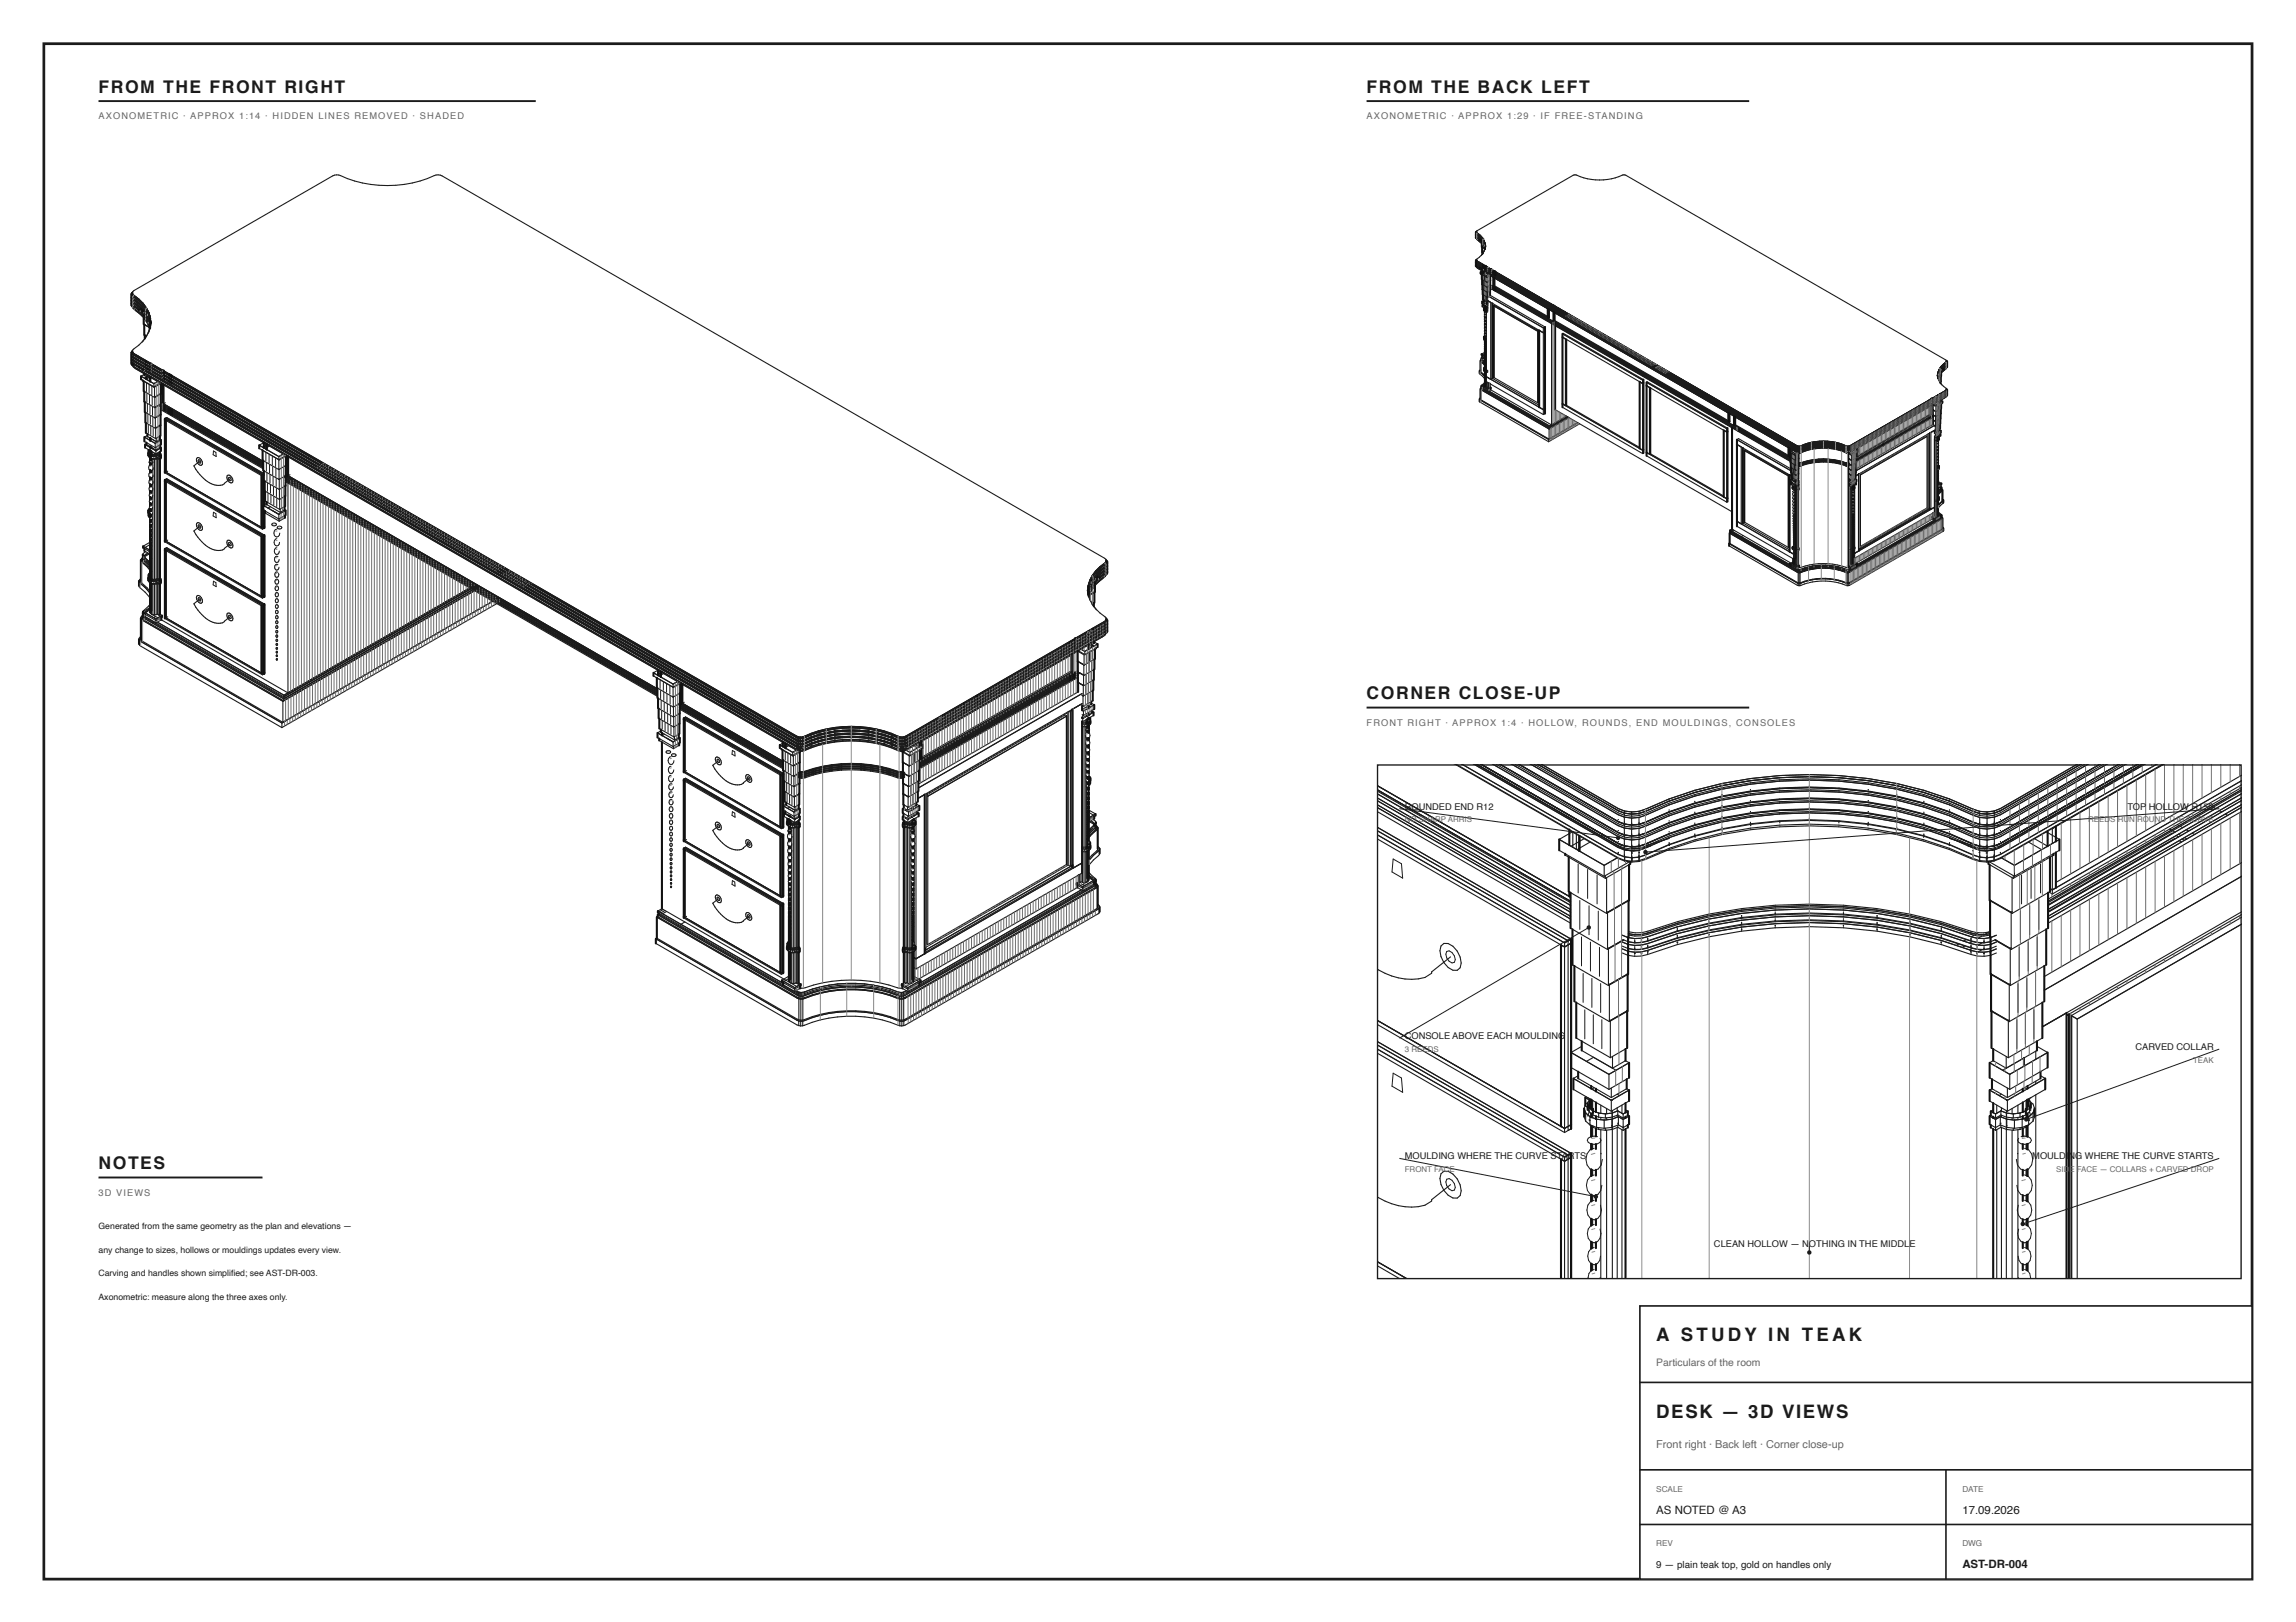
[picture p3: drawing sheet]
<svg xmlns="http://www.w3.org/2000/svg" width="297mm" height="210mm" viewBox="0 0 297 210" stroke-linecap="round" stroke-linejoin="round" font-family="sans-serif">
<defs><g id="words">
<g font-size="2.4" fill="#1b1b1b">
<text x="214.3" y="173.6">A S T U D Y I N T E A K</text>
<text x="214.3" y="183.5">DESK — 3D VIEWS</text>
</g>
<g font-size="2.3" fill="#1b1b1b">
<text x="12.7" y="12">FROM THE FRONT RIGHT</text>
<text x="176.8" y="12">FROM THE BACK LEFT</text>
<text x="176.8" y="90.5">CORNER CLOSE-UP</text>
<text x="12.7" y="151.3">NOTES</text>
</g>
<g font-size="1.5" fill="#1b1b1b">
<text x="214.3" y="195.9">AS NOTED @ A3</text>
<text x="253.8" y="195.9">17.09.2026</text>
<text x="253.8" y="202.9">AST-DR-004</text>
</g>
<text font-size="1.4" fill="#666" x="214.3" y="187.4">Front right · Back left · Corner close-up</text>
<text font-size="1.3" fill="#666" x="214.3" y="176.8">Particulars of the room</text>
<text font-size="1.3" fill="#1b1b1b" x="214.3" y="202.9">9 — plain teak top, gold on handles only</text>
<g font-size="1.2" fill="#666">
<text x="12.7" y="15.4">AXONOMETRIC · APPROX 1:14 · HIDDEN LINES REMOVED · SHADED</text>
<text x="176.8" y="15.4">AXONOMETRIC · APPROX 1:29 · IF FREE-STANDING</text>
<text x="176.8" y="93.9">FRONT RIGHT · APPROX 1:4 · HOLLOW, ROUNDS, END MOULDINGS, CONSOLES</text>
<text x="12.7" y="154.7">3D VIEWS</text>
</g>
<g font-size="1.2" fill="#1b1b1b">
<text x="181.7" y="104.8">ROUNDED END R12</text>
<text x="275.2" y="104.8">TOP</text>
<text x="278" y="104.8">H</text>
<text x="278.8" y="104.8">OLLOW R150</text>
<text x="181.7" y="134.5">CONSOLE ABOVE EACH MOULDING</text>
<text x="276.2" y="135.9">CARVED COLLAR</text>
<text x="181.7" y="150">MOULDING WHERE THE CURVE ST</text>
<text x="202" y="150">ARTS</text>
<text x="262.9" y="150">MOULDI</text>
<text x="267.6" y="150">NG WHERE THE CURVE STARTS</text>
<text x="221.7" y="161.4">CLEAN HOLLOW — NOTHING IN THE MIDDLE</text>
</g>
<g font-size="1.1" fill="#1b1b1b">
<text x="12.7" y="159.1">Generated from the same geometry as the plan and elevations —</text>
<text x="12.7" y="162.1">any change to sizes, hollows or mouldings updates every view.</text>
<text x="12.7" y="165.2">Carving and handles shown simplifi ed; see AST-DR-003.</text>
<text x="12.7" y="168.2">Axonometric: measure along the three axes only.</text>
</g>
<g font-size="1.1" fill="#666">
<text x="214.3" y="193">SCALE</text>
<text x="253.8" y="193">DATE</text>
<text x="214.3" y="200.1">REV</text>
<text x="253.8" y="200.1">DWG</text>
</g>
<g font-size="1" fill="#666">
<text x="181.7" y="106.4">NO SHARP ARRIS</text>
<text x="270.1" y="106.4">RE</text>
<text x="271.6" y="106.4">ED</text>
<text x="273" y="106.4">S</text>
<text x="274" y="106.4">RU</text>
<text x="275.4" y="106.4">N</text>
<text x="276.5" y="106.4">ROUND THE CURVE</text>
<text x="181.7" y="136.1">3 REEDS</text>
<text x="283.7" y="137.5">TEAK</text>
<text x="181.7" y="151.7">FRONT FACE</text>
<text x="266" y="151.7">SID</text>
<text x="267.7" y="151.7">E FACE — COLLARS + CARVED DROP</text>
</g>
</g></defs>
<path d="M5.7 5.7h285.6v198.6h-285.6z" fill="none" stroke="#1b1b1b" stroke-width=".35"/>
<path d="M12.7 13.1h56.6M176.8 13.1h49.5M176.8 91.6h49.5" fill="none" stroke="#1b1b1b" stroke-width=".25"/>
<g fill="none" stroke="#1b1b1b" stroke-width=".13">
<path d="M191.9 35.6v.6M191.9 36.3v.5M191.9 36.9v.6M192 37.6v.5M192 38.2v.6M192 35.7v.6M192.1 36.4v.5M192.1 37v.6M192.1 37.7v.5M192.1 38.3v.6M192.2 35.8v.6M192.2 36.5v.5"/>
<path d="M192.2 37.1v.5M192.3 37.8v.5M192.3 38.4v.5M18.9 49.6v1.1M19 50.9v1.1M19.1 52.3v1.1M19.1 53.6v1.1M19.2 55v1.1M19.3 49.8v1.1M19.3 51.1v1.1M19.4 52.5v1.1M19.4 53.8v1.1"/>
<path d="M19.5 55.2v1M19.6 50v1.1M19.7 59.7h-.4a.22 .22 0 0 0 .2 .3 .22 .22 0 0 0 .3-.3M19.7 51.3v1.1M19.7 52.7v1M19.8 54v1.1M19.8 55.3v1.1M25.7 59.5a.33 .33 0 0 1 .2 .4 .32 .32 0 0 1-.2-.4zM27.6 58.4l.3 .1 .1 .6-.4-.3zM34.4 58.6v1M34.5 59.9v1.1M34.8 58.9v1"/>
<path d="M35.2 59.1v1M35.7 59.3v1.1M192.1 46.9l.1 .1zM192.1 47.1l.1 .1zM192.2 40.7l-.2 .2 .1 .2h.1l.1-.2M192.2 41.2l-.2 .2 .1 .1h.1l.1-.1M192.2 41.6l-.2 .2 .1 .2h.1l.1-.3M192.2 42.1l-.2 .1 .1 .2 .2-.1v-.1M192.2 42.5l-.1 .2 .1 .1 .1-.2M192.2 42.9l-.1 .1v.2h.1l.1-.2M192.2 46.5v.1M192.2 46.2v.2"/>
<path d="M192.2 46.2h.1M192.2 46.5h.1M192.2 46.7v.1M192.2 46.7h.1M192.2 46.9h.1M192.2 47.3v.2M192.2 47.3v.1M192.2 47.4v.1M192.2 47.4h.1M192.2 46.4h.1M192.2 46.6h.1M192.2 46.8h.1"/>
<path d="M192.2 47.2v.1M192.2 43.3a.13 .13 0 0 0-.2 .1 .13 .13 0 0 0 .2 .1l.1-.1M192.2 44.6l-.1 .1v.1l.1-.1M192.2 43.6a.11 .11 0 0 0-.1 .1 .11 .11 0 0 0 .1 .2v-.2M192.2 44h-.1v.2l.1-.1v-.1M192.2 44.3a.1 .1 0 0 0-.1 .1 .1 .1 0 0 0 .1 .1v-.2M192.2 40.5l-.2 .1h.2l.1-.1M192.3 40.8h.1M231.8 58.7v.5M231.8 59.3v.5M231.8 60v.5M231.9 58.8v.5"/>
<path d="M232 59.4v.5M232.1 58.9v.5M232.1 59.5v.5M239.6 59.5v.5M239.7 58.9v.5M239.8 59.4v.5M239.8 58.8v.5M240 60v.5M240 59.3v.5M240 58.7v.5M250.5 55.2v.5M250.5 54.5v.5"/>
<path d="M250.5 57.5h.1M250.5 53.9v.5M250.6 53.2v.5M250.6 57.2l.1 .1a.1 .1 0 0 1-.1 .1 .1 .1 0 0 1-.1-.1M250.6 52.6v.5M250.6 60a.12 .12 0 0 1 .1 .1 .12 .12 0 0 1-.1 .1l-.1-.1M250.6 57.4l.2 .2-.1 .2h-.1l-.1-.2M250.6 57.9l.2 .2-.1 .2h-.1l-.1-.2M250.6 58.4l.2 .1-.1 .2h-.1l-.1-.2M250.6 58.8l.2 .2-.1 .1h-.1l-.1-.2M250.6 59.2l.1 .1v.2h-.1l-.1-.1M250.6 59.6l.1 .2-.1 .1-.1-.1"/>
<path d="M250.7 55.1v.5M250.7 54.4v.5M250.7 53.8v.5M250.7 53.1v.5M250.8 52.5v.5M250.8 55v.5M250.8 54.3v.5M250.9 53.7v.5M250.9 53v.5M250.9 52.4v.5M19.5 69.4a.16 .16 0 0 1 .2 .2 .16 .16 0 0 1-.3 .1zM19.5 60.1a.39 .39 0 0 0-.3 .5 .39 .39 0 0 0 .5 .3l.1-.4"/>
<path d="M19.5 62.9a.32 .32 0 0 0-.2 .4 .32 .32 0 0 0 .4 .3l.1-.3v-.2M19.5 61.1a.36 .36 0 0 0-.2 .4 .36 .36 0 0 0 .4 .3l.1-.3M19.5 62a.35 .35 0 0 0-.2 .4 .35 .35 0 0 0 .4 .3l.1-.3v-.2M19.5 63.8a.31 .31 0 0 0-.2 .3 .31 .31 0 0 0 .4 .3l.1-.3M19.5 64.6a.29 .29 0 0 0-.2 .3 .29 .29 0 0 0 .3 .2l.2-.2M19.6 65.4a.26 .26 0 0 0-.3 .3 .26 .26 0 0 0 .3 .2l.1-.3M19.6 67.5a.21 .21 0 0 0-.2 .2 .21 .21 0 0 0 .2 .2l.1-.3M19.6 68.2a.2 .2 0 0 0-.2 .2 .2 .2 0 0 0 .2 .1l.1-.2M19.6 66.8a.22 .22 0 0 0-.3 .3 .22 .22 0 0 0 .3 .2l.1-.4M19.6 66.1a.24 .24 0 0 0-.3 .3 .24 .24 0 0 0 .3 .2l.1-.2M19.8 60.3h.1M25.7 67.9a.33 .33 0 0 1 .2 .4h-.2z"/>
<path d="M25.7 77.4a.28 .28 0 0 1 .2 .1 .28 .28 0 0 1 0 .3 .27 .27 0 0 1-.2-.2 .27 .27 0 0 1 0-.2zM27.6 66.3l.3 .2 .1 .5-.4-.2zM27.6 75.2l.3 .2 .1 .5-.4-.2zM29.6 61.8a.27 .27 0 0 1 .3 .1 .27 .27 0 0 1 0 .3 .28 .28 0 0 1-.3-.1 .28 .28 0 0 1 0-.3zM29.6 70.2a.27 .27 0 0 1 .3 .1 .27 .27 0 0 1 0 .3 .28 .28 0 0 1-.3-.1 .28 .28 0 0 1 0-.3zM29.6 79.6h.1a.32 .32 0 0 1 .2 .4l-.1 .1a.33 .33 0 0 1-.2-.5zM34.5 61.2v1.1M34.6 62.6v1M34.7 63.9v1M34.9 60.2v1M34.9 61.5v1M35 62.8v1"/>
<path d="M35 64.1v1M35.2 67.8l.1-.1a.33 .33 0 0 1 .5 .2 .29 .29 0 0 1-.4 .1 .29 .29 0 0 1-.2-.2zM35.3 60.4v1M35.3 61.7v1M35.4 63v1M35.4 64.3v1M35.7 60.6v1.1M35.7 75a.3 .3 0 0 1 .4 .3 .3 .3 0 0 1-.4 .3 .39 .39 0 0 1 0-.6zM35.7 75.9a.27 .27 0 0 1 .3 .2 .27 .27 0 0 1-.3 .3 .37 .37 0 0 1 0-.5zM35.7 76.7a.26 .26 0 0 1 .3 .3 .26 .26 0 0 1-.3 .2 .34 .34 0 0 1 0-.5zM35.7 77.5a.24 .24 0 0 1 .3 .2 .24 .24 0 0 1-.3 .3 .32 .32 0 0 1 0-.5zM35.7 78.3a.22 .22 0 0 1 .3 .2 .22 .22 0 0 1-.3 .2l-.1-.2z"/>
<path d="M35.7 61.9v1.1M35.7 79a.21 .21 0 0 1 .3 .2 .21 .21 0 0 1-.3 .2l-.1-.2zM35.7 79.7a.19 .19 0 0 1 .3 .2 .19 .19 0 0 1-.3 .2v-.2zM35.8 63.2v1.1M35.8 64.5v1M35.8 68.5a.54 .54 0 0 0-.4 .5 .54 .54 0 0 0 .4 .5l.3-.3 .1-.2M35.8 69.7a.49 .49 0 0 0-.3 .5 .49 .49 0 0 0 .3 .4l.3-.2 .1-.2M35.8 70.9a.46 .46 0 0 0-.3 .4 .46 .46 0 0 0 .3 .5l.3-.3v-.2M35.9 68.2l.1-.1a.33 .33 0 0 1 .5 .2 .3 .3 0 0 1-.4 .1 .3 .3 0 0 1-.2-.2zM35.9 74.1a.32 .32 0 0 0-.4 .3 .32 .32 0 0 0 .4 .3l.2-.3-.1-.2M35.9 73.1a.34 .34 0 0 0-.4 .3 .34 .34 0 0 0 .4 .3l.2-.3M36 72a.37 .37 0 0 0-.5 .4 .37 .37 0 0 0 .5 .3l.1-.3"/>
<path d="M231.8 60.6v.5M231.9 61.3v.5M232 60.1v.5M232 60.7v.5M232 69.8v.1l.1-.1M232 69l.1 .2zM232 69v.1M232 69.7v.1M232 69.7h.1M232 70.2v.1M232 70.3h.1M232 70.5h.1"/>
<path d="M232 70.4v.1M232 61.4v.5M232 70.4h.1M232 63.7l-.1 .2 .1 .2h.1l.1-.2M232 64.2l-.1 .1v.2l.1 .1 .2-.2M232 64.7l-.1 .2 .1 .1h.1l.1-.2M232 65.1l-.1 .2 .1 .1h.1v-.2M232 65.5l-.1 .2 .1 .1h.1l.1-.1M232 65.9l-.1 .2 .1 .1 .2-.1M232 70.2h.1M232 70.4l.1 .1M232.1 70.5h-.1"/>
<path d="M232.1 69.7v.1M232.1 66.3a.12 .12 0 0 0-.2 .1 .12 .12 0 0 0 .2 .1v-.1M232.1 70.5h.1M232.1 67.6l-.1 .1v.1l.1-.1M232.1 70.2h.1M232.1 67a.11 .11 0 0 0-.1 .1 .11 .11 0 0 0 .1 .1v-.1M232.1 67.3a.1 .1 0 0 0-.1 .1 .1 .1 0 0 0 .1 .1v-.1M232.1 66.7a.11 .11 0 0 0-.2 .1 .11 .11 0 0 0 .2 .1v-.1M232.1 70.2l-.1 .1M232.1 63.5l-.2 .1a.11 .11 0 0 0 .1 .1 .11 .11 0 0 0 .2-.1M232.1 60.2v.5M232.2 60.8v.5"/>
<path d="M232.2 63.8h.1M232.2 61.5v.5M239.6 61.5v.5M239.6 60.8v.5M239.6 63.8h.1M239.6 60.2v.5M239.7 63.5l.1 .1a.11 .11 0 0 1-.1 .1 .11 .11 0 0 1-.1-.1M239.7 66.7a.11 .11 0 0 1 .1 .1 .11 .11 0 0 1-.1 .1l-.1-.1M239.7 67a.1 .1 0 0 1 .1 .1 .11 .11 0 0 1-.2 .1v-.1M239.7 67.6l.1 .1v.1l-.1-.1M239.7 67.3a.1 .1 0 0 1 .1 .1 .1 .1 0 0 1-.1 .1l-.1-.1M239.7 66.3a.12 .12 0 0 1 .1 .1 .12 .12 0 0 1-.1 .1l-.1-.1"/>
<path d="M239.7 68.8h.1l-.1 .1zM239.7 70.5h.1M239.7 69l.1 .2zM239.7 69.7v.2zM239.7 69.5v.1M239.7 69.3h.1M239.7 70v.1M239.7 70.4h.1M239.7 63.7l.2 .1v.2l-.2 .1-.1-.2M239.7 64.2l.1 .1v.2l-.1 .1-.1-.2M239.7 64.7l.1 .1v.2l-.2-.1v-.1M239.7 65.1l.1 .1v.2h-.1l-.1-.2"/>
<path d="M239.7 65.5l.1 .1v.2h-.1l-.1-.1M239.7 65.9l.1 .2-.1 .1-.1-.1M239.7 68.5v.1v.1M239.7 68.5h.1M239.7 69.3v.1M239.7 69.5h.1M239.7 70h.1M239.7 70.2v.1M239.7 70.2h.1M239.7 70.4v.1M239.7 61.4v.5M239.7 69.6h.1"/>
<path d="M239.7 69.9h.1M239.7 70.1h.1M239.7 70.3h.1M239.8 68.9h-.1M239.8 68.5v.2M239.8 68.7h-.1M239.8 69.2h-.1M239.8 69.3v.1M239.8 69.4h-.1M239.8 60.7v.5M239.8 70.2h.1M239.8 70.2l-.1 .1"/>
<path d="M239.8 60.1v.5M239.9 61.3v.5M239.9 60.6v.5M250.6 60.4a.12 .12 0 0 1 .1 .1 .12 .12 0 0 1-.1 .1l-.1-.1M250.6 60.7a.11 .11 0 0 1 .1 .1 .11 .11 0 0 1-.1 .1v-.2M250.6 61a.1 .1 0 0 1 .1 .1 .1 .1 0 0 1-.1 .1v-.1M250.6 61.3l.1 .1v.1l-.1-.1M250.6 62.5h.1l-.1 .1zM250.6 62.5h.1M250.6 64.1v.1zM250.6 63.1h.1M250.6 63v.1"/>
<path d="M250.6 63.4l.1 .2zM250.6 63.3h.1M250.6 63.2v.1M250.6 63.6h.1M250.6 63.8h.1M250.6 63.7v.1M250.6 63.9v.1M250.6 64h.1M250.6 63h.1M250.6 63.2h.1M250.6 63.6v.2M250.6 63.9h.1"/>
<path d="M250.6 63.6v.1M250.6 64.1h.1M250.7 63.9h.1M250.7 63.9l-.1 .1M85.4 88.1v1M85.5 89.4v1M85.5 90.7v1M85.6 92v1M85.7 93.3v1M85.8 88.3v1M85.9 89.6v1M85.9 90.9v1"/>
<path d="M86 92.2v1M86 93.5v1.1M86.2 97.2l.1-.1a.33 .33 0 0 1 .5 .2 .34 .34 0 0 1-.6 0zM86.2 88.5v1.1M86.3 89.8v1.1M86.3 91.1v1.1M86.4 92.4v1.1M86.4 93.7v1.1M86.7 88.8v1M86.7 90.1v1M86.7 91.4v1M86.8 92.7v1"/>
<path d="M86.8 94v1M86.8 97.9a.53 .53 0 0 0-.4 .5 .53 .53 0 0 0 .4 .5h.2l.2-.5M86.8 99.1a.5 .5 0 0 0-.3 .5 .5 .5 0 0 0 .3 .5l.2-.1 .2-.4M86.9 97.6h.1a.33 .33 0 0 1 .5 .1 .29 .29 0 0 1-.4 .2 .29 .29 0 0 1-.2-.3zM92.8 98.3a.28 .28 0 0 1 .2 .1 .28 .28 0 0 1 .1 .3h-.1a.32 .32 0 0 1-.2-.4zM94.7 97.1l.3 .2 .1 .5-.4-.2zM101.6 97.3v1.1M101.6 98.6v1.1M101.7 100v1.1M101.9 97.5v1.1M102 98.8v1.1M102.3 97.7v1.1"/>
<path d="M102.3 99v1.1M117.9 99v1.1M118 97.7v1.1M118.3 98.8v1.1M118.3 97.5v1.1M118.5 100v1.1M118.6 98.6v1.1M118.7 97.3v1.1M140.4 90v1.1M140.5 94.9l-.1 .1M140.5 88.7v1M140.5 87.3v1.1"/>
<path d="M140.5 86v1.1M140.6 94.3l.3 .1a.22 .22 0 0 1-.2 .2 .22 .22 0 0 1-.2-.2M140.6 84.6v1.1M140.7 94.8a.39 .39 0 0 1 .3 .4 .39 .39 0 0 1-.5 .3l-.1-.3M140.7 95.7a.36 .36 0 0 1 .3 .5 .36 .36 0 0 1-.4 .2l-.2-.3M140.7 96.7a.35 .35 0 0 1 .3 .4 .35 .35 0 0 1-.4 .2l-.2-.3 .1-.1M140.7 97.6a.32 .32 0 0 1 .2 .3 .32 .32 0 0 1-.3 .3l-.2-.3 .1-.2M140.7 98.4a.31 .31 0 0 1 .2 .4 .31 .31 0 0 1-.3 .2l-.1-.3M140.7 99.2a.29 .29 0 0 1 .2 .4 .29 .29 0 0 1-.3 .2l-.1-.3M140.7 89.8v1.1M140.8 88.5v1M140.8 87.1v1.1"/>
<path d="M140.9 85.8v1.1M140.9 84.4v1.1M141 89.6v1.1M141.1 88.3v1.1M141.2 86.9v1.1M141.2 85.6v1.1M141.3 84.2v1.1M86.7 104.4a.3 .3 0 0 1 .4 .3 .3 .3 0 0 1-.4 .3 .39 .39 0 0 1 0-.6zM86.7 105.3a.28 .28 0 0 1 .3 .3 .28 .28 0 0 1-.3 .2 .38 .38 0 0 1 0-.5zM86.7 106.2a.26 .26 0 0 1 .3 .2 .26 .26 0 0 1-.3 .2 .34 .34 0 0 1 0-.4zM86.7 106.9a.24 .24 0 0 1 .3 .3 .24 .24 0 0 1-.3 .2 .32 .32 0 0 1 0-.5zM86.7 107.7a.22 .22 0 0 1 .3 .2 .22 .22 0 0 1-.3 .2l-.1-.2z"/>
<path d="M86.7 108.4a.2 .2 0 0 1 .3 .2 .2 .2 0 0 1-.3 .2l-.1-.2zM86.8 100.3a.46 .46 0 0 0-.3 .5 .46 .46 0 0 0 .3 .4l.2-.1 .1-.3M86.9 103.5a.32 .32 0 0 0-.4 .3 .32 .32 0 0 0 .4 .3l.2-.3-.1-.2M86.9 102.5a.34 .34 0 0 0-.4 .3 .34 .34 0 0 0 .4 .4l.2-.4M87 101.5a.37 .37 0 0 0-.5 .3 .37 .37 0 0 0 .5 .4l.1-.4M92.8 106.7h.1a.33 .33 0 0 1 .2 .4h-.1a.32 .32 0 0 1-.2-.4zM92.8 116.1a.28 .28 0 0 1 .2 .1 .28 .28 0 0 1 .1 .3 .27 .27 0 0 1-.3-.1 .27 .27 0 0 1 0-.3zM94.7 105l.3 .2 .1 .5-.4-.2zM94.7 114l.3 .1 .1 .6-.4-.3zM96.7 100.5h.1a.32 .32 0 0 1 .2 .4 .27 .27 0 0 1-.3-.1 .27 .27 0 0 1 0-.3zM96.7 109a.28 .28 0 0 1 .3 .1 .28 .28 0 0 1 0 .3 .27 .27 0 0 1-.3-.2 .27 .27 0 0 1 0-.2zM96.7 118.4h.1a.33 .33 0 0 1 .2 .4l-.2-.1z"/>
<path d="M101.8 101.3v1.1M101.8 102.7v1.1M102 100.2v1.1M102.1 101.5v1.1M102.1 117.1a.17 .17 0 0 1 .2 .2 .17 .17 0 0 1-.2 .1l-.1-.1zM102.1 102.9v1M102.2 107.8a.39 .39 0 0 0-.3 .5 .39 .39 0 0 0 .4 .3l.2-.4M102.2 110.6a.32 .32 0 0 0-.3 .4 .32 .32 0 0 0 .4 .3l.1-.3v-.2M102.2 108.8a.37 .37 0 0 0-.3 .4 .37 .37 0 0 0 .4 .3l.1-.3M102.2 109.7a.34 .34 0 0 0-.3 .4 .34 .34 0 0 0 .4 .3l.1-.1v-.4M102.2 112.3a.29 .29 0 0 0-.2 .3 .29 .29 0 0 0 .3 .3l.1-.3M102.2 111.5a.3 .3 0 0 0-.3 .3 .3 .3 0 0 0 .4 .3l.1-.3"/>
<path d="M102.2 113.1a.26 .26 0 0 0-.2 .3 .26 .26 0 0 0 .3 .2l.1-.3M102.3 115.2a.21 .21 0 0 0-.3 .2 .21 .21 0 0 0 .3 .2v-.3M102.3 115.9a.2 .2 0 0 0-.3 .2 .2 .2 0 0 0 .3 .2v-.3M102.3 114.6a.22 .22 0 0 0-.3 .2 .22 .22 0 0 0 .3 .2v-.4M102.3 113.8a.24 .24 0 0 0-.3 .3 .24 .24 0 0 0 .3 .2l.1-.2M102.3 107.4h-.4a.22 .22 0 0 0 .3 .3 .22 .22 0 0 0 .2-.3M102.4 100.4v1.1M102.4 101.7v1.1M102.4 108h.1M102.4 103.1v1M117.8 103.1v1M117.8 108h.1"/>
<path d="M117.8 101.7v1.1M117.9 100.4v1.1M117.9 107.4h.4a.22 .22 0 0 1-.2 .3 .22 .22 0 0 1-.2-.3M118 113.8a.24 .24 0 0 1 .3 .3 .24 .24 0 0 1-.3 .2l-.1-.2M118 114.6a.22 .22 0 0 1 .3 .2 .22 .22 0 0 1-.3 .2l-.1-.4M118 115.2a.21 .21 0 0 1 .2 .2 .21 .21 0 0 1-.2 .2l-.1-.3M118 115.9a.2 .2 0 0 1 .2 .2 .2 .2 0 0 1-.2 .2l-.1-.3M118 113.1a.25 .25 0 0 1 .3 .3 .25 .25 0 0 1-.3 .2l-.1-.3M118.1 107.8a.39 .39 0 0 1 .3 .5 .39 .39 0 0 1-.5 .3l-.1-.4M118.1 110.6a.32 .32 0 0 1 .2 .4 .32 .32 0 0 1-.4 .3l-.1-.3 .1-.2M118.1 108.8a.37 .37 0 0 1 .3 .4 .37 .37 0 0 1-.5 .3l-.1-.3M118.1 109.7a.34 .34 0 0 1 .2 .4 .34 .34 0 0 1-.4 .3l-.1-.1v-.4"/>
<path d="M118.1 111.5a.3 .3 0 0 1 .2 .3 .3 .3 0 0 1-.3 .3l-.2-.3M118.1 112.3a.29 .29 0 0 1 .2 .3 .29 .29 0 0 1-.3 .3l-.2-.3M118.1 102.9v1M118.2 101.5v1.1M118.2 100.2v1.1M118.4 102.7v1.1M118.5 101.3v1.1M140.6 100.8a.24 .24 0 0 1 .3 .2 .24 .24 0 0 1-.3 .2l-.1-.2M140.6 101.5a.22 .22 0 0 1 .3 .2 .22 .22 0 0 1-.3 .2l-.1-.3M140.6 102.2a.21 .21 0 0 1 .3 .2 .21 .21 0 0 1-.3 .2v-.3M140.6 102.8a.2 .2 0 0 1 .3 .2 .2 .2 0 0 1-.3 .2v-.3M140.6 100a.25 .25 0 0 1 .3 .3 .25 .25 0 0 1-.3 .2l-.1-.2"/>
<path d="M180.2 111.2l1.1 .6 .1 1.8-1.3-.8zM204.2 111.8v3.7M204.4 116.5v3.8M205.4 112.5v3.8M205.6 117.2v3.8M206.6 113.2v3.8M206.8 117.9v3.7M261.4 117.9v3.7M261.5 113.2v3.8M262.6 117.2v3.8M262.7 112.5v3.8M263.7 116.5v3.8"/>
<path d="M264 111.8v3.7M287.1 104.6l-74.2 5.7M180.2 138.9l1.1 .6 .1 1.8-1.3-.7zM187.1 123.1l.4-.1a1.13 1.13 0 0 1 .6 1.5l-.3 .1a1.13 1.13 0 0 1-.7-1.5zM204.6 121.2v3.8M204.8 126v3.7M205 130.7v3.7M205.7 121.9v3.8M205.9 126.6v3.8M206.1 131.3v3.8M206.9 122.6v3.7M207.1 127.3v3.7"/>
<path d="M207.2 132v3.7M260.9 132v3.7M261 127.3v3.7M261.2 122.6v3.7M262 131.3v3.8M262.2 126.6v3.8M262.4 121.9v3.8M263.1 130.7v3.7M263.3 126v3.7M263.5 121.2v3.8M187.1 152.6l.4-.1a1.14 1.14 0 0 1 .6 1.5l-.3 .1a1.13 1.13 0 0 1-.7-1.5zM206.2 148.6a1.52 1.52 0 0 0-1.1 1.2 1.52 1.52 0 0 0 .6 1.5l.5 .2 .5-.2 .4-.6 .2-.7"/>
<path d="M206.2 152a1.43 1.43 0 0 0-1 1.1 1.43 1.43 0 0 0 .5 1.4l.5 .2 .5-.2 .4-.4 .1-.7M206.2 155.3a1.34 1.34 0 0 0-.9 1.1 1.34 1.34 0 0 0 .5 1.3l.4 .2a1.31 1.31 0 0 0 .8-2M206.2 158.4a1.27 1.27 0 0 0-.9 1 1.27 1.27 0 0 0 .5 1.3l.4 .1a1.23 1.23 0 0 0 .8-1.8M206.7 147.1a.98 .98 0 0 0-1.4 .4 1 1 0 0 0 1.8 0l-.1-.2M207.1 149.2v.1M261 149.2v.1M261.5 147.1a.98 .98 0 0 1 1.3 .4 1.02 1.02 0 0 1-1.7 .3l-.1-.3 .1-.2M261.9 148.6a1.53 1.53 0 0 1 .5 2.7l-.5 .2-.5-.2-.4-.6-.2-.7M261.9 152a1.43 1.43 0 0 1 1 1.1 1.43 1.43 0 0 1-.5 1.4l-.5 .2-.5-.2-.4-.4-.1-.7M261.9 155.3a1.35 1.35 0 0 1 1 1.1 1.35 1.35 0 0 1-.5 1.3l-.5 .2a1.31 1.31 0 0 1-.8-2M261.9 158.4a1.27 1.27 0 0 1 .4 2.3l-.4 .1a1.23 1.23 0 0 1-.8-1.8M206.2 161.4a1.17 1.17 0 0 0-.8 1.1 1.17 1.17 0 0 0 .8 1.2l.4-.2 .3-.4 .1-.6"/>
<path d="M206.2 164.3a.99 .99 0 0 0-.7 1.2M207 165.3v.2M261.1 165.3v.2M261.9 161.4a1.17 1.17 0 0 1 .8 1.1 1.17 1.17 0 0 1-.8 1.2l-.4-.2-.3-.4-.1-.6M261.9 164.3a.99 .99 0 0 1 .7 1.2"/>
<circle cx="192.1" cy="45.8" r=".08"/>
<circle cx="192.1" cy="45.3" r=".08"/>
<circle cx="192.1" cy="45.6" r=".08"/>
<circle cx="192.1" cy="46.1" r=".07"/>
<circle cx="192.2" cy="45" r=".09"/>
<circle cx="19.5" cy="69" r=".19"/>
<circle cx="19.5" cy="70.1" r=".16"/>
<circle cx="19.5" cy="70.7" r=".15"/>
<circle cx="19.5" cy="71.7" r=".14"/>
<circle cx="19.5" cy="71.2" r=".14"/>
<circle cx="19.5" cy="73.1" r=".11"/>
<circle cx="19.5" cy="72.6" r=".12"/>
<circle cx="19.5" cy="72.2" r=".13"/>
<circle cx="19.5" cy="73.5" r=".1"/>
<circle cx="19.5" cy="73.9" r=".1"/>
<circle cx="232" cy="68" r=".09"/>
<circle cx="232" cy="68.3" r=".08"/>
<circle cx="232" cy="68.8" r=".07"/>
<circle cx="232" cy="68.6" r=".08"/>
<circle cx="232" cy="69.6" r=".06"/>
<circle cx="232" cy="69.3" r=".07"/>
<circle cx="232.1" cy="70" r=".06"/>
<circle cx="239.7" cy="68" r=".09"/>
<circle cx="239.7" cy="68.3" r=".08"/>
<circle cx="250.6" cy="61.7" r=".09"/>
<circle cx="250.6" cy="62" r=".08"/>
<circle cx="250.6" cy="62.3" r=".08"/>
<circle cx="250.7" cy="62.8" r=".07"/>
<circle cx="35.8" cy="80.5" r=".18"/>
<circle cx="35.8" cy="81.1" r=".17"/>
<circle cx="35.8" cy="81.7" r=".15"/>
<circle cx="35.8" cy="82.3" r=".14"/>
<circle cx="35.8" cy="82.9" r=".13"/>
<circle cx="35.8" cy="84.9" r=".1"/>
<circle cx="35.8" cy="84.4" r=".11"/>
<circle cx="35.8" cy="85.3" r=".09"/>
<circle cx="35.8" cy="83.4" r=".12"/>
<circle cx="35.8" cy="83.9" r=".12"/>
<circle cx="86.8" cy="109.3" r=".19"/>
<circle cx="86.8" cy="110" r=".18"/>
<circle cx="86.8" cy="110.6" r=".16"/>
<circle cx="86.8" cy="111.2" r=".15"/>
<circle cx="86.8" cy="112.3" r=".13"/>
<circle cx="86.8" cy="113.3" r=".12"/>
<circle cx="86.8" cy="112.8" r=".12"/>
<circle cx="86.8" cy="111.8" r=".14"/>
<circle cx="86.8" cy="113.8" r=".1"/>
<circle cx="86.8" cy="114.8" r=".09"/>
<circle cx="86.8" cy="114.3" r=".1"/>
<circle cx="102.1" cy="117.8" r=".16"/>
<circle cx="102.1" cy="116.7" r=".18"/>
<circle cx="102.1" cy="118.4" r=".15"/>
<circle cx="102.1" cy="119.4" r=".14"/>
<circle cx="102.1" cy="118.9" r=".14"/>
<circle cx="102.1" cy="119.9" r=".13"/>
<circle cx="118" cy="117.3" r=".17"/>
<circle cx="118" cy="117.8" r=".16"/>
<circle cx="118" cy="116.7" r=".18"/>
<circle cx="118" cy="118.4" r=".15"/>
<circle cx="118.1" cy="118.9" r=".14"/>
<circle cx="118.1" cy="119.9" r=".13"/>
<circle cx="118.1" cy="119.4" r=".14"/>
<circle cx="140.7" cy="104.2" r=".17"/>
<circle cx="140.7" cy="103.6" r=".19"/>
<circle cx="140.7" cy="104.8" r=".16"/>
<circle cx="140.7" cy="105.8" r=".15"/>
<circle cx="140.7" cy="105.3" r=".15"/>
<circle cx="140.7" cy="106.3" r=".14"/>
<circle cx="140.7" cy="106.8" r=".13"/>
<circle cx="140.7" cy="107.7" r=".11"/>
<circle cx="140.7" cy="107.3" r=".12"/>
<circle cx="140.7" cy="108.2" r=".1"/>
<circle cx="140.7" cy="108.6" r=".1"/>
<circle cx="102.1" cy="120.8" r=".11"/>
<circle cx="102.1" cy="120.3" r=".12"/>
<circle cx="102.1" cy="121.2" r=".1"/>
<circle cx="102.1" cy="121.6" r=".1"/>
<circle cx="118.1" cy="120.8" r=".11"/>
<circle cx="118.1" cy="120.3" r=".12"/>
<circle cx="118.1" cy="121.2" r=".1"/>
<circle cx="118.1" cy="121.6" r=".1"/>
</g>
<g fill="none" stroke="#1b1b1b" stroke-width=".14">
<path d="M17 38.3v.1M17 38.7v.2M17 39.1v.2M17 39.5v.2M17 38.2v.2M17 38.6v.3M17 39v.3M17 39.4v.3M17 38.4a6.8 6.8 0 0 1 2.2 2.4M17 38.2a5.3 5.3 0 0 1 2.3 3 3.4 3.4 0 0 1-.9 3.1M17 38.9a5.3 5.3 0 0 1 2.3 3M17 38.6a5.4 5.4 0 0 1 2.3 3l.1 .9v-.3"/>
<path d="M17 39.3a6.8 6.8 0 0 1 2.2 2.3M17 39a6.7 6.7 0 0 1 2.2 2.4M17 39.7l1.4 1.2M17 39.4a5.4 5.4 0 0 1 2.4 3.1l-.1-.2M17 38.3v.3M17 38.7v.3M17 39.1v.3M17.1 38v.2M17.1 37.9v.2a5.2 5.2 0 0 1 2.3 3M17.1 38.6h.1M17.1 39h.1M17.1 39.4h.1"/>
<path d="M17.1 38.6v-.1v.2M17.1 39v-.1v.2M17.1 39.4v-.1v.2M17.1 38.2l.8 .6M17.1 38.4l.1 .1M17.1 38.6l1.4 1.2M17.1 38.9h.1M17.1 39a7.6 7.6 0 0 1 1.8 1.8M17.1 39.3h.1M17.1 39.4a6.7 6.7 0 0 1 2.1 2.2M17.1 39.7l.1 .1M17.1 39.7h.1"/>
<path d="M17.1 38l.1-.3 .1-.1 25.7-14.8a1.17 1.17 0 0 1 1.1-.1 15.1 15.1 0 0 0 12.3-.1l.8 .2 85.7 49.4 .2 .2v.3M17.1 38a4.8 4.8 0 0 1 2.4 3.8M17.1 38.2v.1M17.1 38.6v.1M17.1 39v.1M17.2 38.1l-.1 .2M17.2 38.2l-.1 .1M17.2 38.6l-.1 .1M17.2 39l-.1 .1M17.2 37.7l-.2 .2v.3M17.2 38.2h.1M17.2 39.8v.1"/>
<path d="M17.2 39.5v.1M17.2 39.9a7.5 7.5 0 0 1 1.8 1.8M17.3 39.4h-.1M17.3 38.7l1.1 .9M17.3 39.1l1.1 .9M17.3 39.5l1.1 .9M17.3 39.9l1.1 .9M17.4 38.4h-.1M17.4 38.8h-.1M17.4 39.2h-.1M17.4 38.4h.1M17.4 38.4l-.1 .1"/>
<path d="M17.4 38.8l-.1 .1M17.4 39.7v.1M17.5 39.3h-.1M17.5 38.4h.1M17.5 39.6h.1M17.6 39.5h.1M17.7 38.6l-.1 .1M17.7 39l-.1 .1M17.7 39.4l-.1 .1M17.7 38.7h.1M17.7 38.6h.1M17.8 39.1h-.1"/>
<path d="M17.8 38.6h.1M17.9 38.8a4.4 4.4 0 0 1 1.5 2.4M17.9 38.9h.1M18 39.3h-.1M18 38.8h.1M18 38.9v.1M18.1 39.8h-.1M18.1 38.9h.1M18.2 39.1v.1M18.3 39.1h.1M18.3 39.6h-.1M18.5 39.8l.7 1"/>
<path d="M18.5 39.8h-.1M18.5 39.5h.1M18.6 39.4h.1M18.6 39.9l-.1 .1M18.7 39.7h-.1M18.7 39.6h.1M18.8 39.8h-.1M18.8 39.8h.1M190.9 30.2v.1M190.9 30.5v-.1v.1M190.9 30.3h.1M190.9 34l.1 .2"/>
<path d="M190.9 33.9l.1 .1M190.9 30.6v.1M190.9 30.8h.1M190.9 30.7h.1M190.9 34.4l.1 .1M190.9 34.3l.1 .1M190.9 34.1h.1M190.9 34.3h.1M190.9 30.1v.2M190.9 30.3v.2M190.9 30.5v.2M190.9 30.7v.1"/>
<path d="M190.9 30.1l.1 .1M190.9 30.5h.1M190.9 30.3l.1 .1M190.9 30.5l.1 .1M190.9 30.8l.1 .1a2.35 2.35 0 0 1 1.1 1.4M190.9 30.7l.9 .9M191 33.8v.1M191 34v.1M191 34.2v.1M191 34.4v.1M191 33.9l41.6 24.1M191 33.8l41.6 24"/>
<path d="M191 34.1l.1 .2M191 34l41.6 24M191 34.2l41.6 24M191 34h-.1M191 34.3l41.6 24.1M191 34.5v.1M191 34.4l41.6 24M191 33.7v.1M191 30v.1M191 30.1l.4 .3 .5 .6M191 30.3h.1M191 30.5h.1"/>
<path d="M191 30.7h.1M191 34.2h.1M191 30.1l.4 .4M191 33.8h.1M191 30.3l.4 .4M191 34h.1M191 30.5l.6 .6M191 30.7l.6 .6 .4 .5M191 30.9h.1M191 30.8v.1M191 34.4h.1M191 30.1l.1-.2 12.4-7.2 .2-.1a7.9 7.9 0 0 0 6.4 0l.2 .1 41.5 24"/>
<path d="M191 30.1l.7 .6M191 30.1v.1M191 30.5v.1M191 34.3v.1M191 33.8v-.2v.2M191 33.7l41.6 24M191 33.8l41.5 23.9 .3 .1 1-.4M191 30.3l.6 .6M191 30.2a2.02 2.02 0 0 1 1.1 2M191 30.5l.6 .5M191 30.4a2.36 2.36 0 0 1 1.1 1.4M191 30.3v.1"/>
<path d="M191 30.7l.8 .8M191 30.6l.8 .8M191 30.5l-.1 .2M191 30.7v.1M191 29.9l-.1 .2M191 30.1h.1M191 34.2l41.6 24zM191 34.5h.1M191 34.6h.1M191 34.4l41.5 23.9M191 34.6l41.5 23.9M191 30.8h.1"/>
<path d="M191 30.9l.9 .9M191.1 30.7l.5 .5M191.1 34.6l41.4 24M191.1 31l.5 .4M191.1 34h-.1l41.6 24M191.1 30.2v.1M191.1 33.9h.1M191.1 30.4v.1M191.1 34.1h.1M191.1 30.6h.1M191.1 34.3h.1M191.1 34.6h.1"/>
<path d="M191.1 30.2h.1M191.1 30.7h.1M191.1 30.9h.1M191.1 34.5h.1M191.2 30.2h.1M191.2 34.7v.1M191.2 30.8h-.1M191.2 31.1l.3 .3M191.2 30.8h.1M191.2 30.3v.1M191.2 34h.1M191.2 30.5v.1"/>
<path d="M191.2 34.2h.1M191.3 30.7l-.1 .1M191.3 30.3h.1M191.3 33.9h.1M191.3 34h-.1M191.3 34.4h-.1M191.3 30.6h.1M191.3 34.2h.1M191.3 30.4h.1M191.3 34h.1M191.3 30.6l.7 .8M191.3 30.8l.6 .6"/>
<path d="M191.4 30.5l.6 .8M191.4 30.5h.1M191.4 34v.1M191.4 31.1h.1M191.4 34.6v.1M191.4 30.4h.1M191.4 34h.1M191.4 34.2v.1M191.4 34.1h.1M191.4 30.9h.1M191.5 30.5h.1M191.5 34h.1"/>
<path d="M191.5 34.5h.1M191.5 31.1l.1 .1M191.5 30.6h.1M191.5 35.4l.8 .5M191.5 34.1v.1M191.6 30.8h-.1M191.6 34.1h.1M191.6 31.2h.1M191.6 31.3l.2 .2M191.6 34.4h.1M191.6 35.5l.8 .4 .4-.2M191.6 31.1l.1 .1"/>
<path d="M191.6 30.9l.4 .5M191.6 30.9h.1M191.7 33l-.7 .6v.1M191.7 31.2h.1M191.7 31.2l.1 .1M191.7 30.7l-.1 .1M191.7 34.8h.1M191.7 34.6h.1M191.7 30.7h.1M191.7 36.1l.7 .4M191.7 32l.3 .1M191.7 31h.1"/>
<path d="M191.7 36.8l.7 .4M191.7 32.6l.2 .1-.1-.1M191.7 34.9h.1M191.7 35.1l.4 .3M191.7 34.2v.1M191.8 30.8l-.1 .1M191.8 35.1l-.3 .1 .8 .5M191.8 37.4l.6 .4M191.8 34.2h.1M191.8 30.8h.1M191.8 34.9h.1M191.8 31.1v.1"/>
<path d="M191.8 31.5h.1M191.8 30.9h.1M191.8 38.1l.6 .4M191.8 34.5h.1M191.8 31.3l.2 .3M191.8 31.5l.2 .3M191.8 31.4l.3 .7-.1-.2M191.8 31.6l.2 .3M191.8 31.6l.2 .2M191.8 31.4l.2 .2M191.8 31.4l.1 .1M191.8 34.7l.3 .2"/>
<path d="M191.8 38.7l.6 .4M191.9 31l.1 .3M191.9 30.9l.1 .4M191.9 39.5l.6 .3v-.2M191.9 39.4l-.1 .1 .7 .4v.2l-.7-.4M191.9 35.3l-.1 .1M191.9 35.4l.2 .1M191.9 34.9h.1M191.9 31.2v.1M191.9 34.7h.1M191.9 31.3h.1M191.9 31.7l.2 .5"/>
<path d="M191.9 31l-.1 .1M191.9 31.4l.1 .1M191.9 39l.6 .3v-.2M191.9 38.9l-.2 .1 .7 .4v.3l-.7-.4M191.9 31.2l.1 .1v.1M191.9 31.4h.1M191.9 34.8h.1M191.9 34.4h.1M191.9 31.1h.1M192 34.3h.1M192 31.4l.1 .8M192 31.3v.1"/>
<path d="M192 31.6l.1 .3M192 31.5v.1M192 31.8l.1 .4M192 31.7l.1 .4M192 31.9l.1 .3M192 31.7h.1M192 35.2l-.3 .1M192 31.1l-.1 .1M192 40h.1M192 39.8l.1 .1h-.1M192 31.6h.1M192 31.4l.1 .1"/>
<path d="M192 39.9v.2M192 31.6l.1 .1M192 34.6h.1M192 31.3l.1 .3M192 31.2l.1 1M192 32.4l-.4 .7M192 31.4l.1 .3M192 31.6l.1 .5M192 32l.1 .2M192 39.8h.1M192 39.2l.1-.1 .2 .1M192 31.6l.1 .2v.3"/>
<path d="M192 32.1h.1M192 31.5l.1 .1M192 40l.1 .1M192 32.1l.1 .1M192 31.8l.1 .1M192.1 32.2l-.3 .6M192.1 31.6v.4M192.1 31.8v.4M192.1 32v.2M192.1 32v.1M192.1 40h.1M192.1 40v.1"/>
<path d="M192.1 40l.1 .1M192.1 39.8v.2M192.1 31.4v.1M192.1 39.8h.1M192.1 35.3l-.3 .1M192.1 31.4h.1M192.1 32.2h.1M192.1 31.6h.1M192.1 31.7v.1M192.1 31.9v.3M192.1 35.3v.1M192.1 39.9h.1"/>
<path d="M192.1 35.4h.1M192.1 32.1l-.1 .4M192.1 31.6v.4v-.1M192.1 31.7v.3M192.1 34.5h.1M192.1 39.9v.3M192.1 39.6v.1M192.2 34.4h.1M192.2 34.9h.1M192.2 39.9v.2M192.2 34.7h.1M192.3 39.9v.2"/>
<path d="M192.3 34.6h.1M192.3 35.7v.2M192.4 35.8v.7M192.4 36.5h.1M192.4 36.5l.4-.2-.4 .2M192.4 36.5v.7M192.4 37.1h.1M192.4 37.1v1.4M192.4 37.8h.1M192.4 38.4h.1M192.4 38.4v.7M192.6 35.5l-.3 .2"/>
<path d="M192.6 38.4h-.2M192.6 38.4l7 4M192.6 38.4l-.2 .1M192.6 39l-.2 .1M192.6 37l39 22.5M192.7 37l-.3 .1M192.7 37l38.9 22.5M192.7 37l-.3 .2M192.7 35.6l-.4 .3M192.7 37l38.9 22.4M192.7 38.2l7.2 4.1-.3 .1M192.8 37.2l38.8 22.4"/>
<path d="M192.8 37.3l38.8 22.4M192.8 37.2l38.8 22.5M192.8 37.6l-.4 .2M192.8 37h-.1M192.8 36.9l38.8 22.4M192.8 36.9l38.8 22.5M192.8 35.2v.1M192.8 35.3h.1M192.8 35.1h.1M192.9 35.1h-.1M192.9 35.2h-.1M192.9 35.1h.1"/>
<path d="M192.9 34.9h.1M192.9 34.8v.1M192.9 35.1v.1M192.9 35.3h.1M192.9 34.9v.1M192.9 35h.1M193 35.3h.1M193 35.3l-.1 .1M193 35.2h.1M193 34.9h.1M193 35h.1M193.2 37.1l7.1 4.1"/>
<path d="M193.2 35.9v1.1M193.2 37l7.1 4.1M193.2 37h.1l6.9 4M193.2 39.6l.1-.1 5.7 3.3-.1 .1zM193.3 35.1h.1M193.3 35.1v.1M193.3 35.3v.1M193.3 35.5h.1M193.3 37.2v.1M193.3 37.3v.1M193.3 37.5h.1M193.6 35.3h.1"/>
<path d="M193.6 35.5h.1M193.6 35.7h.1M193.6 37.3v.1M193.6 37.5v.1M193.6 37.6v.1M200.2 40l.1 1.2M200.3 39.6h.1M200.4 39.6h-.1M200.5 39.5h.1M200.5 39.7h.1M200.6 39.8h.1M200.7 39.4h-.1"/>
<path d="M200.7 39.6h.1M200.7 39.4h.1M200.8 39.7h.1M200.9 39.5h-.1M200.9 39.5h.1M201 39.6h-.1M201 39.6h.1M201.3 40h.1M201.5 39.9h.1M201.6 39.9h.1M17 45.9v.1M17 46.3v.1"/>
<path d="M17 46.7v.1M17 47.1v.1M17 45.9v.3M17 46.3v.3M17 46.7v.3M17 45.8v.2M17 46.2v.2M17 46.6v.2M17 47v.2M17 46l.2 .2M17 45.8l86.3 49.8M17 46.4l86.1 49.7"/>
<path d="M17 46.2l86.3 49.8M17 45.9h.1M17 46.8l.2 .2M17 46.6l86.3 49.8M17 46.3h.1M17 47.2l86.1 49.8M17 47l86.3 49.8M17 46.7h.1M17.1 45.6l.1 .2M17.1 46.1l.1 .1M17.1 46.5l.1 .1M17.1 46.9l.1 .1"/>
<path d="M17.1 45.4l.1 .3M17.1 46.1v.1M17.1 46.5h.1M17.1 46.5v.1M17.1 46.9h.1M17.1 46.9v.1M17.1 46.1h.1M17.2 46.2v-.1l-.1 .1M17.2 46.5v.1M17.2 46.9v.1M17.2 45.7l85.9 49.6M17.2 45.8l86.1 49.7"/>
<path d="M17.2 45.3l-.2 .2v.3M17.2 46.2l86.1 49.7M17.2 45.8l-.1 .1M17.2 46.6l86.1 49.7M17.2 46.2l-.1 .1M17.2 47l86.1 49.7M17.2 46.6l-.1 .1M17.2 46.5l-.1 .1M17.2 45.6v.2M17.2 45.6l86.1 49.7M17.2 45.7l-.1 .1M17.2 46.5h.1"/>
<path d="M17.2 46.2l85.9 49.5 .5 .2M17.2 46.1l.1 .1M17.2 45.7h.1M17.2 46.5l.1 .1M17.2 47l86 49.6M17.2 46.9l.1 .1M17.2 47v.2M17.2 47h.1M17.3 47.4v.1M17.3 47.5l85.8 49.6 .5 .1M17.3 47.5l-.1-.1 .1 .1M17.3 46h.1"/>
<path d="M17.3 46.4h.1M17.4 45.9l-.1 .1M17.4 46.3l-.1 .1M17.4 46.7l-.1 .1M17.4 47.5h.1M17.4 45.9h.1M17.4 47.2v.1M17.5 46.8h-.1M17.5 45.9h.1M17.5 47.6l85.8 49.6M17.6 40.2l.6 .5M17.7 46.1h-.1"/>
<path d="M17.7 46.5h-.1M17.7 46.9v.1M17.7 46.1h.1M17.8 46.6h-.1M17.8 46.1h.1M17.8 46h.1M17.9 46.3h.1M18 40.1v.1v-.1M18 47.5v.1M18 46.7h-.1M18 46.2h.1M18 46.3v.1"/>
<path d="M18.1 46.3h.1M18.1 47.2h.1M18.1 40.2l.3 .2M18.2 49.1l1.7 .9M18.3 46.5h-.1M18.3 46.4h.1M18.4 40.4h.1M18.4 40.9l.8 1.1 .1 .7M18.4 40.6l.4 .5M18.4 46.9v.1M18.5 49.3l1.4 .8M18.5 40.1v.2"/>
<path d="M18.5 40.3h.1M18.5 40.3l.3 .3M18.5 47.9v-.1l84.9 49M18.6 47.4l-.1 .1M18.6 50.6l1.4 .8M18.6 42l.6 .3M18.6 47.4h.1M18.7 52l1.3 .8M18.7 43.3l.2 .2M18.7 42l.5 .3M18.7 57.1l1.4 .8M18.7 48.6l.7 .4"/>
<path d="M18.7 48h.1M18.7 46.7h-.1M18.7 40.2l.2 .1M18.7 48.4l-.5 .3 1.7 .9M18.7 53.3l1.4 .8M18.7 43.4l.3 .1M18.7 46.7h.1M18.8 57.9l1.4 .8M18.8 48h.1M18.8 40.2h-.1M18.8 46.6h.1M18.8 54.7l1.3 .7"/>
<path d="M18.8 47.2h.1M18.8 41.2l.4 .5M18.9 47.5l.5 .4M18.9 56l1.2 .8M18.9 57.5l1.3 .7M18.9 57.4l-.1 .1 1.4 .8M18.9 49h-.1M18.9 49.1l.5 .3M19 40.6h.1M19 48v.1M19 40.5l.1 .1M19 47.7h.1"/>
<path d="M19 41.5l.3 .6M19 40l-.1 .1M19.1 41l-.3-.2 .4 .4M19.1 40.4l.2 .1v.4M19.1 40.8h.1M19.1 40.8l.1 .2M19.1 56.5l1.1 .6M19.1 56.3l-.4 .3 1.4 .8M19.1 47.8h.1M19.1 46.9l-.1 .1M19.1 40.2l-.1 .1M19.1 46.9h.1"/>
<path d="M19.2 40.8l.2 1.3M19.2 40.7l.2 .8M19.2 41.1l.3 1.1M19.2 41.6l.2 .8M19.2 41.4l.1 .6 .1 .5-.2-.4M19.2 41.5l.2 .8M19.2 41.9v.1M19.2 41.4v.1M19.2 48.7l-.5 .2M19.2 58.9v.2M19.2 40.3h-.2M19.2 41.8l.2 .6"/>
<path d="M19.2 58.5l.1 .2M19.2 41.2l.3 .3M19.2 40.8l.2 .2M19.2 58.8v.3M19.2 59.1l.2 .1M19.2 58.8l.2 .1M19.2 47.4v.1M19.2 40.9l.3 1M19.2 41.7l.2 .6M19.2 42.9a5.7 5.7 0 0 1-2.1 2.4l.1 .3M19.2 58.2l.2 .1-.2 .3v.2M19.2 56.9l.3-.2 .8 .5"/>
<path d="M19.3 41.3l.2 .4-.1 .7-.1-.3M19.3 58.7h.1M19.3 58.2l.1 .1M19.3 41.1l.2 .1M19.3 41.6l.2 .3M19.3 41.1l.2 .2M19.3 40.9h.1M19.3 41.3l.2 .7M19.3 41.7l.2 .5M19.3 42.4l.1 .2M19.3 42l.2 .3M19.3 59.2l.2 .1"/>
<path d="M19.3 59.1h.1M19.3 58.8v.1M19.3 58.6h.1M19.3 58.6v.1M19.3 58.7l.2 .2M19.3 58.6l.2 .1M19.4 58.8h-.1M19.4 58.6h.1M19.4 58.9v.3M19.4 59.2l.2 .1M19.4 58.9l.2 .1M19.4 48.8l-.5 .3"/>
<path d="M19.4 58.3l-.1 .2v.1M19.4 42.4h.1M19.4 49h.1M19.4 58.5h.1M19.4 41.2h.1M19.4 41.4v.1M19.4 41.8v.4M19.4 42.3v.1M19.4 48.8v.2M19.4 41.2l.1 .9M19.4 41.9l.1 .2M19.4 42.3l-.2 .7"/>
<path d="M19.4 47.9v.1M19.5 59.3v.4M19.5 60v.1M19.5 58.6v.1M19.5 47.2h-.1M19.5 58.3v.7M19.5 58.7v.2M19.5 59.3h.1M19.5 59.3l.2 .1M19.5 58.9l.2 .1M19.5 58.7l.2 .1M19.5 57.9h.1"/>
<path d="M19.5 47.1h.1M19.6 48v.1M19.6 58.4v.4M19.6 58.9v.1M19.6 59.4v.3M19.6 60v.1M19.6 59v.3M19.6 59.3l.3 .1M19.6 59l.3 .1M19.6 47.6v.1M19.7 58.8v.2M19.7 59.3v.1"/>
<path d="M19.7 59.4h.2M19.7 59h.2M19.7 58.8h.2M19.8 58.5v.3M19.8 59h.1M19.8 59.4v15.6M19.9 47.4h-.1M19.9 49.6v.4M19.9 59.1v.3M19.9 47.3h.1M19.9 50v.1M19.9 58.8v.2"/>
<path d="M19.9 59.4h.1M20 50.1v1.3M20 58.6v.2M20 59v.1M20 59.4v15.6M20 51.4h.1M20 52.8l.6-.4 13.4 7.8M20 51.4v1.4M20 52.7h.1M20.1 52.7v1.4M20.1 54h.1M20.1 57.4v.5"/>
<path d="M20.1 54v1.4M20.1 55.4v1.4M20.2 58.3h.1M20.2 57.9v.3M20.2 58.3v.4M20.2 58.2l.5-.3 .1 .1-.6 .3M20.2 59v.3M20.2 59.3h.1M20.2 59.3l-.3 .1M20.2 59l-.3 .1M20.2 58.7v20.8M20.2 56.7v.4"/>
<path d="M20.2 57.1l.5-.2h.1l-.7 .5M20.4 58.6v.1M20.4 58.9v.1M20.4 59.3v15.6M20.4 58.1l.1 .1M20.4 49.4l-.5 .2M20.4 59.3l-.5 .1M20.4 58.7v.2M20.4 59.2v.1M20.4 59.3l.2 .1M20.4 59.2h.1M20.4 58.9l-.5 .1"/>
<path d="M20.4 58.7l-.5 .1M20.4 58.9l.2 .1M20.4 58.7l.2 .1M20.4 59.2l-.2 .1M20.4 58.9l-.2 .1M20.4 58.9v.3M20.5 52.5l13.5 7.8M20.6 58.5v.3M20.6 59h.1M20.6 59.4v15.6M20.6 58.8v.2M20.6 59v.4"/>
<path d="M20.6 59l.2-.1-.2 .1M20.6 52.4l-.5 .3M20.7 58.7h.1l-.2 .1M20.7 49.6l-.8 .4M20.7 52.3l13.3 7.7M20.8 56.4l-.7 .4M20.8 55l-.7 .4M20.8 53.7l-.7 .3M20.8 59.3l-.2 .1M20.8 52.8l13.2 7.6M20.8 53l13.2 7.7M20.8 52.9l13.2 7.6"/>
<path d="M20.8 53.7l-.7 .4M20.8 52.1l.2 .2M20.8 52.2l13.2 7.7M20.8 52.3l13.2 7.6-.1 .1M20.8 50.9l-.8 .5M20.8 58.4l-.6 .3M20.8 59.2l-.2 .1-.2-.1M20.8 49.6l-.9 .5M20.8 57.5l-.7 .4M20.8 48.7v.1M20.9 48.8h.1M20.9 48.8v.1"/>
<path d="M20.9 48.4v.1M21 48.9v-.1v.1M21 48.8l-.1 .1M21 48.8h.1M21 48.4v.1M21 48v.1M21 48h.1M21 52.2l13 7.5M21 48.1h.1M21 48.9h.1M21.1 47.9h.1M21.1 48.5v.1"/>
<path d="M21.1 48.4h.1M21.1 48.9v.1M21.1 48.1v.1M21.1 48h.1M21.1 48.1l.1 .1M21.1 48l.1 .1M21.2 49.8v2.5l.2-.2M21.2 48.1h.1M21.2 48.1v.1M21.2 48h.1M21.2 47.9v.1M21.2 49h.1"/>
<path d="M21.2 48.6h.1M21.3 48.1h.1M21.3 48.2h.1M21.3 48.2v.1M21.6 54l-.1 .1 12.6 7.3M21.6 54l12.5 7.3M21.6 54l-.3 .2 12.6 7.3M21.8 48.4h.1M21.8 48.5v.1M21.8 48.9v.1M21.8 49.3v.1M21.8 52.9v.1"/>
<path d="M21.8 53.1v.1M21.8 53.4v.1M22.4 48.8h.1M22.4 48.9h.1M22.4 49.3h.1M22.4 49.7h.1M22.4 53.2v.1M22.4 53.5v.1M22.4 53.7v.1M25.4 59.3l.2-.1a.64 .64 0 0 1 .4 1 .71 .71 0 0 1-.6-.9zM25.8 59.7l-.7 .6a4.1 4.1 0 0 0 3.2 2.5 .73 .73 0 0 0 .7-.3l.7-.5M33 59.8h-.1"/>
<path d="M33.1 59.8l-.1 .1M33.2 59.7h-.1M33.3 59.7l-.1 .1M33.4 59.5l-.1 .1M33.5 59.6h-.1M33.5 58l2.6 1.5 .9-.5M33.6 59.9l-.1 .1M33.8 59.8h-.1M33.8 58.2l2.3 1.3M34 59.6l2.1 1.2M34.1 57.3l-.6 .3 2.6 1.5M34.3 57.3v.7"/>
<path d="M34.4 57.4v.7M34.6 57.6l-.6 .3M34.8 57.7l-.5 .3M36.1 59.1v1.7M36.1 59.5h.1M36.5 57.8h-.1M36.6 57.8l-.1 .1M36.6 58.7l-.5 .4M36.8 57.6h.1M36.9 58h-.1M36.9 57.6v.1M37 59l-.9 .5"/>
<path d="M37.1 58.1l-.1 .1M37.2 57.4h-.1M37.2 57.8h.1M37.3 57.3h.1M37.3 59.1v2.5M37.3 57.4l-.1 .1M37.3 57.4h.1M37.4 57.9v.1M37.6 57.6h-.1M37.6 57.6h.1M37.8 57.7l-.1 .1M37.9 57.7h.1"/>
<path d="M38.2 58.8h.1M38.6 58.6h-.1M38.9 58.4h.1M39 58.3h.1M39.5 59.5h-.1M39.7 59.7h.1M39.8 59.3h-.1M39.8 59.7h.1M39.9 59.8h.1M40.1 59.5h-.1M40.2 59.1h-.1M40.2 59.5h-.1"/>
<path d="M40.2 59.1h.1M40.3 59.6h-.1M40.4 59.3h.1M40.5 59.2h.1M40.5 59.3h.1M40.6 59.3h.1M40.6 59.4h.1M40.7 59.3h.1M41.6 59.9h-.1M41.6 59.9h.1M191.4 48.3v.1M191.4 51.9v.1"/>
<path d="M191.4 48.1v.3M191.4 48.4l.7 .7M191.4 48.1l.7 .7M191.4 51.7v.3M191.4 51.7l8.9 5.2M191.4 52l8.9 5.2M191.5 48v.1M191.5 51.6l.1 .1M191.5 51.5l-.1 .2M191.5 46.8v1.3M191.5 48.1l.6 .5M191.5 46.8l.6 .5"/>
<path d="M191.5 47.8l-.1 .3M191.6 51.7l8.8 5.1v-1.3M191.6 50.4v1.3M191.6 50.4l8.8 5.1M191.6 46.7v.1M191.6 50.3l.1 .1M191.6 46.6v.2M191.6 46.8l.5 .4M191.6 46.6l.5 .5M191.6 46.4l.1 .1M191.6 50.1h.1M191.7 46.4v.1"/>
<path d="M191.7 50.3v.1M191.7 50l.8 .5 .3-.2M191.7 50.4l8.7 5.1M191.7 50.3l8.7 5.1M191.7 46.5l.4 .5M191.7 46.4l.4 .5M191.7 49.9v.1M191.7 50.1v.2M191.7 46.5l-.1 .1M191.7 49.9l.8 .5M191.7 45.9l.3 .2M191.7 46.5l-.2 .3"/>
<path d="M191.7 50v.1M191.7 50.1v.1M191.7 50.1l-.2 .1 .1 .2M191.7 50.1h.1M191.7 50.2l8.8 5.1v-.1M191.7 50.2l.8 .4M191.7 46.1l.4 .2M191.7 50.2l8.8 5M191.7 46.6l.4 .4M191.8 50l.3-.4zM191.8 46.2l-.1 .2M192 46.2l-.2 .2v.2"/>
<path d="M192 40.2h.1M192 48h.1M192 47.8l.1 .1M192 40.2l.1 .1M192 40.1l.1 .1M192 40.1v.1M192 43.7v.1v-.1M192 47.9v.1M192 48l.1 .1M192 47.9l.1 .1M192 43.7h.1M192 46.3l-.3 .2"/>
<path d="M192 46.1h.1v.2M192 47.8h.1M192 46v.1M192 44h.1M192 43.8h.1M192 43.6l.1 .1M192.1 46.3l-.4 .2M192.1 40.3l.1 .1M192.1 40.2h.1M192.1 40.1h-.1M192.1 40.1h.1M192.1 43.6v.1"/>
<path d="M192.1 47.8v.1M192.1 40.1l.1 .1M192.1 48.1l.1 .1M192.1 48h.1M192.1 47.9h-.1M192.1 47.8h.1M192.1 47.9l.1 .1M192.1 47.8l.1 .1M192.1 47.7v.1M192.1 43.8h.1M192.1 43.7h-.1M192.1 43.4l-.1 .3"/>
<path d="M192.1 43.5v.1M192.1 43.6h.1M192.1 47.9h.1M192.1 43.7h.1M192.1 40.3l.2 .1M192.1 40.2h.2M192.1 40.2v.1M192.1 48v.1M192.1 48.1l.2 .1M192.1 48h.2M192.1 47.7l-.1 .2M192.1 45.6l-.4 .2 .3 .2"/>
<path d="M192.1 43.8v.2l-.1-.1M192.1 46h-.1M192.1 49.4l-.4 .5M192.1 49.7l-.3 .3M192.1 49.7l-.4 .2M192.1 49.8h.1M192.1 47.7h.1M192.1 47.5v.1M192.1 46.3h.1M192.1 45.7l-.3 .2M192.1 46.4h.1M192.1 50h.1"/>
<path d="M192.1 47.7l-.1-.1 .1 .1M192.1 49.8l-.3 .2M192.1 47.6v.1M192.1 40.3v.2M192.1 40.6v.1M192.1 41.1v.1M192.1 41.6v.1M192.1 42v.1M192.1 42.4v.1M192.1 42.8v.1M192.1 43.2v.1M192.1 43.9v.1"/>
<path d="M192.1 44.2v.1M192.1 44.5v.1M192.1 44.8v.1M192.1 45.1v.1M192.1 45.4v.1M192.1 45.6v.1M192.1 45.9v.1M192.1 46.1v.1M192.1 46.4v.1M192.1 46.6v.1M192.1 46.8v.1M192.1 47v.2"/>
<path d="M192.1 47.2v.2M192.1 47.4v.6M192.1 47.6h.1M192.1 50l.1 .1M192.1 48.1v1.9M192.2 50.1h.1M192.2 40.1v.4M192.2 40.6v.1M192.2 41.1v.1M192.2 41.6v.1M192.2 42v.1M192.2 42.4v.1"/>
<path d="M192.2 42.8v.1M192.2 43.2v.1M192.2 43.5v.1M192.2 43.9v.1M192.2 44.2v.1M192.2 44.5v.1M192.2 44.8v.1M192.2 45.1v.1M192.2 45.4v.1M192.2 45.6v.1M192.2 45.9v.1M192.2 46.1v.1"/>
<path d="M192.2 46.4v.1M192.2 46.6v.1M192.2 46.8v.1M192.2 47v.2M192.2 47.2v.7M192.2 47.9v2.2M192.2 50.7v.1M192.2 50.1l.4 .2M192.2 40.1l.2 .1h-.2M192.2 47.9l.2 .1h-.2M192.2 40.1v.1M192.2 40.4h.1"/>
<path d="M192.2 47.9v.1M192.2 48.2h.1M192.3 50.6h-.1M192.3 50.1h.1M192.3 40.2h.1M192.3 40.4v7.5M192.3 48h.1M192.3 48.2v1.9M192.3 49.4l7.3 4.2M192.3 48.8l7.3 4.2M192.3 40.2v.2M192.3 48v.2"/>
<path d="M192.4 40.4h-.2M192.4 48.2h-.2M192.4 49.4v.7M192.4 50.2v.1M192.5 50.4v.2M192.5 40.3l-.2 .1M192.5 40.2h-.2M192.5 48.1l-.2 .1M192.5 48h-.2M192.5 49.5v.6M192.5 50.1h-.1M192.5 50.1l.3 .1"/>
<path d="M192.5 50.6l8 4.5M192.6 50.1h.1M192.6 49.6v.5M192.6 50.1h-.1M192.6 50.1l.2 .1-.3 .2M193.2 48.8l5.7 3.3M198.6 40.6h.1M198.7 40.6h-.1M198.8 40.5h-.1M198.8 40.5v.1M198.8 40.7h.1M198.9 40.5h-.1"/>
<path d="M198.9 40.5h.1M198.9 40.4h.1M198.9 42.9v9.2M198.9 40.7v.1M198.9 40.6h.1M199 40.4l-.1 .1M199 52.1h-.1M199 40.7h.1M199.1 40.5l-.1 .1M199.1 52.7l.5 .3M199.1 42.7l.5 .4M199.2 40.6h-.1"/>
<path d="M199.2 40.6h.1M199.5 41.1h.1M199.6 41h.1M199.6 43.1l-7.2-4.2 .4 .2v10l.3-.1 6 3.4M199.6 42.4v11.2M199.7 40.9v.1M199.8 40.9h-.1M199.9 42.9l-.3 .2M199.9 53.5l-.3 .1M199.9 52.9l-.3 .1M200.1 41.4h-.1M200.2 41.3l-.1 .1"/>
<path d="M200.2 41.1h.1M200.2 41.5h.1M200.3 41.5h-.1M200.3 41.3h-.1M200.3 41.5v.1M200.3 41.4h.1M200.3 56.9v.3M200.3 41.2v.1M200.4 41.1l-.1 .1M200.4 41l-.1 .1M200.4 41.4l-.1 .1M200.4 41.5h.1"/>
<path d="M200.4 41.4h.1M200.4 55.4v.1M200.4 55.5l2.5-1.5-2.5 1.5M200.5 55.1v.1M200.5 41.4h-.1M200.5 41.3h.1M200.5 41.3v.1M200.5 41.4h.1M200.6 41.4h-.1M200.7 41.9v13.1l-7.9-4.6-.3 .2M200.8 41.8h-.1M200.9 41.7l-.1 .1"/>
<path d="M201 41.6l22.6 13M201 40.4v1.1M201 41.5l22.6 13.1M201 41.5h.1l22.5 12.9M201 41.6l-.1 .1M201.2 53l22.9 13.2M201.2 40.1h-.1M201.8 40.4h-.1M201.9 40.5h.1M201.9 40.3h.1M202 40.6h.1M202.1 40.4h-.1"/>
<path d="M202.1 40.2h.1M202.1 40.4v.1M202.1 43.2l.1-.1 10.4 6-.1 .1zM202.1 52.7l10.4 6M202.2 40.5h-.1M202.2 40.3h.1M202.3 40.3h.1M202.3 40.3v.1M202.3 40.4h.1M202.4 40.3h.1M202.4 40.8h.1M202.5 52.5l-.4-.2 10.4 6"/>
<path d="M202.5 52.5l.1-.1 9.5 5.5M202.6 40.7h.1M202.6 53.9l-2.1 1.2M202.7 53.9l-2.2 1.3M202.8 40.6h.1M202.8 54l-2.4 1.4M204.1 54.7l-3.8 2.2M204.3 54.8l-4 2.4M212.1 58l.4 .3M212.1 49.4l.4 .2M212.5 49.6l-10.4-6 .4 .3v8.6M212.5 49.2v9.5"/>
<path d="M212.6 49.6h-.1M212.6 58.6l-.1 .1M212.6 58.2l-.1 .1M213 49.5l.1-.1 10.4 6-.1 .1zM213 59l10.4 6M213.4 58.8l-.4-.3 10.4 6M213.4 58.8l.1-.1 9.5 5.5M213.8 47.4h.1M213.9 47.4v.1M214 47.3h.1M214 47.5h.1M214.1 47.4h.1"/>
<path d="M214.1 47.6h.1M214.2 47.2h.1M214.2 47.4h.1M214.3 47.3h-.1M214.3 47.2h.1M214.3 47.5h.1M214.4 47.3h-.1M214.4 47.3h.1M214.5 47.4h.1M215.3 48.2h.1M215.5 48.1h-.1M215.5 48.4h.1"/>
<path d="M215.6 48v.1M215.7 48h.1M215.7 48.3h.1M215.9 48.2h-.1M215.9 48.2h.1M223 55.7l.4 .2M223.4 55.9l-10.4-6 .4 .2v8.7M223.4 55.5v9.5M223.5 55.8l-.1 .1M223.6 54.5v.1M223.6 53.4v1.2M223.7 54.6h-.1"/>
<path d="M223.7 54.5l-.1 .1M224.1 55.3h.1M224.2 55.2h.1M224.3 55l7.1 4.1M224.3 53.9l.1 1.1M224.4 55h-.1l7.1 4.1M224.4 55l.1-.1 6.9 4M224.4 55.1l-.1 .1M224.5 55.2v.1M224.5 55.4h.1M224.5 55.5v.1M224.7 57.5l7 4.1-.2-.1"/>
<path d="M225.2 57.8v10l.2-.1 6.1 3.5M225.6 58.3l.1-.1 5.7 3.3-.1 .1zM225.8 54.3h.1M226 54.2h-.1M226.1 54.1h.1M226.2 54.1h.1M231.4 57.9v1.2M231.4 59v.1M231.4 58.4l.8 .5 .5-.3M231.5 59.1h-.1M231.5 59l-.1 .1M231.5 58.5l.7 .4"/>
<path d="M231.6 59.2l.7 .4 .4-.3M231.6 59.8l.7 .4M231.6 58.1l-.2 .1 .8 .5M231.9 58.2l-.3 .2M232 58.3l-.3 .1M232.2 58.7v.2M232.3 58.9v1.3M232.3 59.5h.1M232.5 58.6l-.3 .1M232.5 57.9l.1 .1M232.5 57.9h.1M232.5 58.1h.1"/>
<path d="M232.5 58.3l.1 .1M232.5 58.3h.1M232.5 58.5h.1M232.5 58.2h.1M232.5 58.5l.1 .1M232.5 58.6h.2M232.5 58.6h.1M232.5 59.9l.1 .1M232.6 57.9h.1M232.6 58.1h.1M232.6 58.3h.1M232.6 58.5h.1"/>
<path d="M232.6 57.7v.1M232.6 57.8v.2M232.6 58v.4M232.6 58.4v.2M232.6 57.7h.1M232.6 57.8h.1M232.6 58h.1M232.6 57.8l.1 .1M232.6 58.2h.1M232.6 58.4h.2M232.6 58.5l.1 .1M232.6 58.6h.1"/>
<path d="M232.6 58.4h.1M232.6 60h.2M232.7 60h-.1M232.7 59.3l-.4 .2M232.7 58.7l-.5 .2M232.7 57.7v.1M232.7 57.9v.1M232.7 58v.2M232.7 58.2v.4M232.7 58.6h.1M232.7 58.5h.1M232.7 58.4h.1"/>
<path d="M232.8 58.6h.1M232.8 57.7h-.1M232.8 57.7v.1M232.8 57.8v.4M232.8 58.2v.2M232.8 58.4v.2M232.8 57.7a7.3 7.3 0 0 1 6.1 0M232.8 57.8h-.1M232.8 57.8a7.3 7.3 0 0 1 6.1 0M232.8 57.8l-.1 .1M232.8 58.2h-.1M232.8 58.4h-.1h.1"/>
<path d="M232.8 58.4h-.1M232.8 58.5h.1M232.8 58.6h-.1M233 57.9l-.3 .1M233 58h-.3M233 58.3l-.2 .1M233 58.4h-.2M233 58.5h.1M233 58.4h.1M233.1 58.3l-.5 .1M233.4 57.7h.1M233.4 57.9h.1"/>
<path d="M233.4 58.1h.1M233.4 58.3h.1M233.4 57.9l-.6 .3h-.2M233.4 58.1l-.4 .2 .4-.1M233.4 58.3l-.7 .3M233.4 58.2l-.4 .2M233.4 58.4l-.7 .2M233.4 58.4l-.6 .2M233.5 60h.1M233.5 59.9l-.6 .2M233.5 59.8h.1M233.5 60l-.6 .2"/>
<path d="M233.5 59.9h.1M233.8 57.8h.1M233.8 58h.1M233.8 58.1h.1M233.8 58.2h.1M233.8 57.4a7.5 7.5 0 0 1 4.1 0M233.8 57.4l-.4 .2M233.8 57.6h.1M233.8 58.2l-.4 .1M234.1 59.7h.1M234.1 59.8h.1M234.1 60h.1"/>
<path d="M234.1 59.9h.1M234.1 59.6l-1.1 .3h-.3M234.1 59.7l-.6 .2M234.1 59.7l-1.2 .4M234.1 59.9l-.6 .1M234.1 60l-1.1 .3M234.3 57.4h.1M234.3 57.6h.1M234.3 57.8h.1M234.3 58h.1M234.3 57.5l-1.3 .4M234.3 57.7l-.9 .2"/>
<path d="M234.3 57.9l-.9 .2M234.3 58l-.9 .3M234.3 58.1l-.5 .1M234.3 58.1h.1M234.7 59.6l-.6 .1M234.7 59.8h.1M234.7 59.6h.1M234.7 59.7h.1M234.7 59.9l-.6 .1M234.7 59.9l1.2-.1 1.2 .1M234.7 59.9h.1M234.7 59.5l-2 .4"/>
<path d="M234.7 59.5l1.2-.1 1.2 .1M234.8 57.3h.1M234.8 57.5h.1M234.8 57.7h.1M234.8 58h.1M234.8 57.4l-.5 .1M234.8 57.4l-1 .2-.8 .4M234.8 57.4l1.1-.1 1 .1M234.8 57.4l-1 .3-.8 .3M234.8 57.6l-.5 .1M234.8 57.4h1.1h1M234.8 57.6l-1 .2-1 .4"/>
<path d="M234.8 57.6l1.1-.1 1 .1M234.8 57.6l-1 .3-1 .3M234.8 57.8l-.5 .1M234.8 57.6h1.1h1M234.8 57.8l-1 .2-.8 .4M234.8 57.8l1.1-.1 1 .1M234.8 57.8l-1.4 .4M234.8 58h-.5M234.8 57.8h1.1h1M234.8 58l-.5 .1M234.8 57.9h.1M235.3 59.6h-.6"/>
<path d="M235.3 59.6h1.2M235.3 59.6h.1M235.3 59.5h.1M235.3 59.7l-1.2 .2M235.3 59.7h1.2l1.2 .2M235.3 59.7h.1M235.3 59.8h.1M235.4 57.9h.1M235.4 57.9l-.6 .1M235.9 57.3l-1.1 .1M235.9 57.3l1 .1M235.9 57.5l-1.1 .1"/>
<path d="M235.9 57.5l1 .1M235.9 57.7l-1.1 .1M235.9 57.7l1 .1M235.9 59.4l-1.2 .1-2 .4M235.9 59.4l1.2 .1M235.9 59.4l-1.2 .1M235.9 59.6h-.6M236.4 57.9h.1M236.4 57.9l.5 .1M236.4 57.9h-1M236.5 59.4l2.6 .5h-.1M236.5 59.8h.1"/>
<path d="M236.5 59.6h.1M236.5 59.5h.1M236.5 59.7h.1M236.5 59.6h.6M236.9 57.3h.1M236.9 57.5h.1M236.9 57.7h.1M236.9 58h.1M236.9 57.4l1 .2M236.9 57.4l1 .2 .9 .4M236.9 57.6l1 .2M236.9 57.4l1 .3 .9 .3"/>
<path d="M236.9 57.6l1 .2 1 .4M236.9 57.8l1.5 .3M236.9 57.6l1 .3 1 .3M236.9 57.8l1 .2 .9 .4M236.9 58h.5M236.9 57.8l1.5 .4M236.9 58l.5 .1M236.9 57.9h.1M236.9 58h-1.5l-1.1 .1-.9 .3M236.9 58l1.5 .4M236.9 58.1l-1-.1-1.1 .1-1.4 .3M236.9 58.1l1.5 .3"/>
<path d="M237.1 59.5l1.9 .5M237.1 59.5l1.8 .4M237.1 59.6l.6 .1M237.1 59.8h.1M237.1 59.6h.1M237.1 59.7h.1M237.1 59.9h.1M237.1 59.9l.6 .1M237.4 58.1h.1M237.4 57.4h.1M237.4 57.6h.1M237.4 57.8h.1"/>
<path d="M237.4 58h.1M237.4 58l.5 .2M237.7 59.9h.1M237.7 60h.1M237.7 59.7l1.2 .4M237.7 59.8h.1M237.7 59.7h.1M237.7 59.9l.5 .1M237.7 59.7l.5 .2M237.7 60l1.1 .3M237.9 58.2h.1M237.9 57.8h.1"/>
<path d="M237.9 58h.1M237.9 58.1h.1M237.9 57.4l.5 .2M237.9 57.6l.9 .3M237.9 57.6h.1M237.9 57.8l.5 .1M237.9 57.8l.9 .3M237.9 58.2l.5 .1M238.2 60h.1M238.2 59.8h.1M238.4 58.3h.1M238.4 57.7h.1"/>
<path d="M238.4 57.9h.1M238.4 58.1h.1M238.4 58.1l.4 .2M238.4 58.4l.5 .2M238.4 58.4l.4 .2M238.4 57.9l.4 .2M238.4 58.1l.7 .3M238.4 58.3l.7 .3M238.4 58.2l.4 .2M238.4 58.2l.4 .1M238.7 58.3l.4 .1M238.8 60a9.1 9.1 0 0 0-6 0"/>
<path d="M238.8 60h.2M238.8 58.5h.1M238.8 58.4h.1M238.8 57.9l.3 .1M238.8 58h.3M238.8 58.3l.1 .1M238.8 59.9v.1M238.9 59.9h.1M238.9 58.5h.1M238.9 58.6h.1M238.9 57.7v.1M238.9 57.7h.2"/>
<path d="M238.9 57.8h.2M238.9 58.2h.2M238.9 58.4h.2M238.9 58.6h.2M238.9 57.8v.4M238.9 58.2v.2M238.9 58.4v.2M238.9 57.8l.2 .1M239 60h-.1M239 58.6h.1M239.1 58.6h.1M239.1 57.7v.1"/>
<path d="M239.1 57.9v.1M239.1 58v.2M239.1 58.2v.4M239.1 58.6h-.1M239.1 58.5h-.1M239.1 58.6l.4 .3v-.2M239.1 59.3l.4 .3M239.1 59.9h-.2M239.1 59.9l-.1 .1M239.1 60h.1M239.1 59.3l.4 .2M239.1 60h-.1"/>
<path d="M239.1 58.4h-.2M239.1 58.4h.1M239.2 58.5h.1M239.2 57.7h-.1M239.2 57.7v.1M239.2 57.8h-.1M239.2 57.9h.1M239.2 58h-.1M239.2 58.1h.1M239.2 58.2h-.1M239.2 58.4h-.3M239.2 58.3h.1"/>
<path d="M239.2 58.4h-.1M239.2 58.6h-.1M239.2 57.8v.2M239.2 58v.4M239.2 58.4v.2M239.2 57.8l-.1 .1M239.2 58.5l-.1 .1M239.2 59.9l-.1 .1M239.3 58.6h-.1M239.3 58.1h.1M239.3 58.3h.1M239.3 58.5h.1"/>
<path d="M239.3 57.9l-.2 .1M239.3 57.9h.1M239.3 58.5h-.1M239.3 58.6h-.2M239.3 58.6l.2 .1M239.5 59.5v1.3M239.5 59.5h.1M239.5 58.9v.7M239.8 58.3l.2 .1M239.9 58.2l.2 .2M240.1 58.1l.2 .1-.8 .5M240.1 59.8l-.6 .4"/>
<path d="M240.2 59.2h.1M240.2 59.1h.1M240.2 59.2l-.7 .4M240.2 58v.3M240.2 58.5v.7M240.3 59.1h-.1M240.3 58h-.1M240.3 58.4l-.8 .5-.4-.2M242.3 58l.1 .1M242.4 58.1h.1M242.4 58.2h.1M242.4 58h.1"/>
<path d="M242.5 58.1v.1M242.5 58.3h.1M242.5 58h.1M242.5 58.2l.1 .1M242.6 58.2h.1M242.6 58.1h.1M242.7 58.1h.1M243.6 55.2h.1M243.6 55.3h.1M243.6 55.5h.1M243.6 55.6v.1M243.6 57.3v.1"/>
<path d="M243.6 57.5h.1M243.6 57.6h.1M244.4 54.8h.1M244.5 54.7h.1M244.5 54.8h.1M244.6 54.7h.1M244.6 54.9h.1M244.7 54.9h.1M244.7 54.8h.1M244.8 55h.1M244.8 54.8h.1M244.8 54.5h.1"/>
<path d="M244.9 54.5h.1M244.9 54.9h.1M245 54.9h.1M245 54.6h.1M245.1 54.6h.1M245.2 54.7h.1M245.3 54.7h.1M246.2 55.8h.1M246.3 55.8v.1M246.3 55.8h.1M246.3 55.7l.1 .1M246.4 55.9h.1"/>
<path d="M246.4 55.7h.1M246.4 55.7l.1 .1M246.5 56h.1M246.5 55.8v.1M246.5 55.9h.1M246.5 55.8h.1M246.6 55.9h.1M246.6 55.6h.1M246.7 55.6h.1M246.7 55.5h.1M246.8 55.5v.1M246.8 55.6v.1"/>
<path d="M246.9 55.6h.1M246.9 55.7h.1M247 55.7h.1M248.1 52.6h.1M248.2 52.6v.1M248.2 52.6h.1M248.3 52.5v.1M248.3 52.6h.1M248.3 52.5h.1M248.3 52.7l.1 .1M248.4 52.7h.1M248.5 52.8v.1"/>
<path d="M248.5 52.6h.1M248.6 52.8h.1M248.6 52.4h.1M248.6 52.3h.1M248.7 52.3v.1M248.7 52.7h.1M248.8 52.5h.1M248.8 52.4l.1 .1M248.9 52.6h.1M249 52.5v.1M249.7 51.7h.1M249.7 51.8h.1"/>
<path d="M249.7 52h.1M249.7 52.2h.1M249.7 53.8v.1M249.7 54h.1M249.7 54.1v.1M249.7 53.7l.1-1.2-9.6 5.5M249.7 53.7l.1-.1-9.6 5.5M249.7 53.7l-.1-.1-9.3 5.4M249.8 53.7l-9.6 5.5M249.8 51.7h.1M249.8 51.9h.1M249.8 52.1h.1"/>
<path d="M249.8 51.6l.1 .1M249.8 51.6h.1M249.9 51.6h.1M249.9 51.7h-.1M249.9 51.8v.1M249.9 51.7h.1M249.9 51.8h.1M249.9 52h.1M249.9 52v.1M249.9 51.6v.1M250 52h.1M250 51.8h.1"/>
<path d="M250 52.4l.4 .2M250 53.6l-9.9 5.7M250 53.7l-9.9 5.7M250 53.7h.1M250 53l.4 .2M250 53.9l-9.9 5.7M250 54l-9.9 5.7M250 53.9l-9.9 5.8M250 54.3l.4 .2M250 54.9l-9.9 5.8M250.1 53.7l-10 5.7M250.1 52.4l.4 .2"/>
<path d="M250.1 53.7l-10 5.8M250.1 53.7l.3 .2M250.2 53.8l-10.1 5.7M250.2 52.3l.3 .1M250.3 57.1h.1M250.3 55l-10.2 5.9M250.3 56.8h.1M250.3 56.6h.1M250.3 56.9h.1M250.3 55.8h.1M250.3 56.3l.1 .1M250.3 56.1h.1"/>
<path d="M250.3 56.5h.1M250.3 55.8v.2M250.3 56.8v10M250.3 57h.1M250.3 56.9v.2M250.3 57.1h.2M250.3 56.9h.2M250.3 56.4v.1M250.3 56.6v.2M250.4 55.2v.6M250.4 55.2l-.1-.1 .1 .1M250.4 55.2h.1"/>
<path d="M250.4 56.1v.3M250.4 53.9v1.3M250.4 54.5h.1M250.4 53.9h.1M250.4 52.6v1.3M250.4 56.7v.1M250.4 56.9h.1M250.4 57.1v7.5M250.4 53.2h.1M250.4 52.6h.1M250.4 56.8v.1M250.4 57.1h.1"/>
<path d="M250.5 51.3h.1M250.5 52.4v.2M250.5 56.9v.2M250.5 56.7v.1M250.5 56.9h.1M250.5 57.1v7.5M250.6 56.8v.1M250.6 57.1h.1M250.6 57.1h-.2M250.6 56.9h-.2M250.6 56.8h-.2M250.6 51.4v.1"/>
<path d="M250.6 56.6v.2M250.6 56.9v.3M250.6 57.4v.1M250.6 57.8v.1M250.6 58.3v.1M250.6 58.7v.1M250.6 59.1v.1M250.6 59.5v.1M250.6 59.9v.1M250.6 51.6h.1M250.6 51.2h.1M250.6 56.4h.1"/>
<path d="M250.7 56.7h.1M250.7 56.6h.1M250.7 51.2h.1M250.7 56.6v.3M250.7 57v.2M250.7 57.4v.1M250.7 57.8v.1M250.7 58.3v.1M250.7 58.7v.1M250.7 59.1v.1M250.7 59.5v.1M250.7 59.9v.1"/>
<path d="M250.7 51.5h.1M250.7 48.9l.2 .5M250.7 48.3v.4M250.7 48.9l.1 .3M250.7 48.5v.2M250.7 48.6v.2M250.7 51.6h.1M250.7 48.3h.1M250.7 48.4v.1M250.7 48.6v.3M250.7 48.9l.1-.3-.1 .3M250.7 48.9h.1"/>
<path d="M250.7 56.6v.1M250.7 48.2h.1M250.7 56.9v.1M250.7 57l-.2 .1M250.7 56.9h-.2M250.7 52l.3 .1M250.7 48.9l.5 .9M250.7 48.4v.3M250.7 48.8v.2M250.7 48.7v.2M250.7 48.9v.1M250.7 56.7v.1"/>
<path d="M250.7 57l-.1 .1M250.7 56.9h.1M250.7 56.8l.1 .1M250.7 56.8l-.1 .1M250.7 56.7l-.1 .1M250.7 48.8h.1M250.7 48.3v.1M250.8 48.3h-.1M250.8 56.8h-.1M250.8 56.5l-.1 .1M250.8 48.4l-.1 .1v.4M250.8 47.9l-.1 .7v.3"/>
<path d="M250.8 48.1l-.1 .4M250.8 48.6l-.1 .3M250.8 56.5h.1M250.8 55.9l-.1-.1-.4 .2M250.8 48.3l-.1 .2M250.8 48.3h.1M250.8 51.3h.1M250.8 48.1l-.1 .1M250.8 56.8v.2M250.8 57h-.1M250.8 56.8l-.1 .1M250.8 56.7l-.1 .1"/>
<path d="M250.8 56.5l-.1 .1 .1 .2M250.8 51.7l-11.6 6.6M250.8 48.1l-.1 .8M250.8 48.1h.1M250.8 48.2l-.1 .6M250.8 48.5l-.1 .3M250.8 48.4l-.1 .4M250.8 48.4v.1M250.8 47.9h.1M250.8 56.9v.1M250.8 51.9l.3 .2M250.8 51.1h.1"/>
<path d="M250.9 47.8v.1M250.9 51.1h.1M250.9 48.1l-.1 .1M250.9 48.1h.1M250.9 51.5h.1M250.9 55.7l-.6 .3M250.9 55.6l.2 .1-.7 .4M250.9 47.9l-.1 .1v.2M250.9 47.7v.1M250.9 48.5l-.2 .4M250.9 51.4v.1M250.9 48v.1"/>
<path d="M250.9 48h.1M250.9 51.6h.1M250.9 49.4l1 1-.1 .1M250.9 52.1h.1M250.9 52.1l-.2 .2M250.9 56.1l.1 .1-.7 .4M250.9 56.2l-.6 .3M251 55.5l-.6 .3M251 51.4l-.3 .1M251 47.6v.1M251 48.3l-.2 .3M251 51.2h.1"/>
<path d="M251 54.8l-.6 .4M251 50.9h.1M251 47.8h.1M251 51.6h.1M251 56.4l-.7 .4M251 51h.1M251 47.6h.1M251 49.4h-.1M251 54.2l-.6 .3M251 51.8l.3 .1-.8 .5M251.1 51h.1M251.1 47.8l-.1 .1"/>
<path d="M251.1 51.6h.1M251.1 51.9l-.4 .2v-.1M251.1 56l-.7 .4M251.1 49.4h-.2M251.1 53.5l-.7 .4M251.1 51.3h.1M251.1 47.7h.1M251.1 47.5h.1M251.1 52.9l-.7 .3-.4-.2M251.1 48.7l-.3 .2 .3-.2M251.1 51.6l-12 6.8M251.1 47.9l-.1 .2"/>
<path d="M251.1 47.9h.1M251.2 47.6l-.4 .5M251.2 47.6v.1M251.2 47.8l-.1 .1M251.2 52.2l-.8 .4M251.2 51.1h.1M251.2 48l-.4 .5M251.2 48l-.2 .2M251.2 47.9h.1M251.2 50.8h.1M251.2 47.5l.1 .1M251.2 47.3h.1"/>
<path d="M251.2 50.9h.1M251.3 52.1l-.8 .5M251.3 47.3h.1M251.3 51.2h.1M251.3 47.8l-.1 .1M251.3 50.8h.1M251.3 47.2h.1M251.4 47.6h.1M251.4 50.8h.1M251.4 47.6v.1M251.4 47.2h.1M251.4 47.8h.1"/>
<path d="M251.4 50.7h.1M251.4 51h.1M251.4 51.3v.1M251.4 47.4h.1M251.4 47.2l-.5 .5M251.4 47.4l-.2 .2M251.5 50.7h.1M251.5 47.3l-.3 .3M251.5 47.5a2.06 2.06 0 0 0-.8 1.1M251.5 47.7l-.3 .3M251.5 47.1h.1M251.5 50.9h.1"/>
<path d="M251.5 47.3h.1M251.5 51.1h.1M251.5 47.5h.1M251.6 50.7h.1M251.6 50.9h.1M251.6 47.3h.1M251.6 47.5h.1M251.6 47.1h.1M251.6 47.8l-.3 .3M251.6 47h.1M251.6 50.6h.1M251.6 51h.1"/>
<path d="M251.6 51.4l-12.3 7.2M251.7 47.4h.1M251.7 51.2h.1M251.7 47.6h.1M251.7 50.6h.1M251.7 46.9h.1M251.7 47h.1M251.7 50.8h.1M251.7 51.4h.1M251.7 47.2h.1M251.7 51h.1M251.7 47.7l-.3 .2"/>
<path d="M251.7 51.4l-12.4 7.2M251.7 47.5h.1M251.7 51.3v.1M251.8 51.1v.1M251.8 47.7l-.9 .9M251.8 47.5h.1M251.8 50.5h.1M251.8 46.7l.1 .2M251.8 50.7l-12.5 7.2M251.8 50.9l-12.5 7.2h-.5M251.8 50.9h-.1M251.8 51.1l-12.6 7.3"/>
<path d="M251.8 51.1h-.1M251.8 51.3l-12.5 7.2M251.8 51.3l-.1 .1M251.8 51.2h.1M251.8 46.8v.1M251.8 50.7h.1M251.8 50.9v.1M251.8 50.5l-12.6 7.2M251.8 50.5l-12.5 7.2-.4 .1-1-.4M251.8 50.9h.1M251.8 51.1h.1M251.8 50.5l-12.6 7.3"/>
<path d="M251.8 47.1a2.58 2.58 0 0 0-1.1 1.5v-.3M251.8 46.9a2.08 2.08 0 0 0-1.1 1.7M251.8 50.5v.1M251.8 47.1l-.6 .5M251.8 50.7l-12.6 7.3M251.8 46.9h.1M251.8 47.3l-.6 .4M251.8 47v.1M251.8 47.1h.1M251.8 47.3a2.65 2.65 0 0 0-1 1.1M251.8 47.4l-.6 .5M251.8 47.3h.1"/>
<path d="M251.8 47.5a2.36 2.36 0 0 0-1.1 1.5M251.8 50.3v.2M251.8 46.8l-.1 .1a2.25 2.25 0 0 0-1 1.4M251.8 46.8l-.1 .1a2.43 2.43 0 0 0-.9 1.1M251.8 46.9l-.4 .3M251.8 50.3v.1M251.8 47h.1M251.8 47.2h.1M251.8 47.3l-.6 .5-.4 .5 .2-.2-.1 .1M251.8 50.7v.1M251.8 47.4h.1M251.8 47.5l-.6 .5-.4 .5"/>
<path d="M251.8 47.6h.1M251.8 46.7v.1M251.8 47.4v.1M251.8 46.8h.1M251.8 50.6v.1M251.8 50.8l-12.6 7.4M251.8 50.8h.1M251.8 46.9l.1 .1M251.8 51v.1M251.8 50.9l-12.6 7.3M251.8 47.1l.1 .1M251.8 51.2v.1"/>
<path d="M251.8 47.3l.1 .1M251.9 47l-.5 .4M251.9 46.9h-.1M251.9 46.9v.1M251.9 47.1v.1M251.9 47.3v.1M251.9 47.5v.1M251.9 47.2l-.1 .1M251.9 47.1h-.1M251.9 47.4h-.1M251.9 47.3h-.1M251.9 47.6h-.1a2.44 2.44 0 0 0-1.1 1.4"/>
<path d="M251.9 47.5h-.1M251.9 50.6l-.1 .1M251.9 50.8l-.1 .1M251.9 51l-.1 .1M251.9 47v.1M251.9 47.3v.2M251.9 47.2v.1M251.9 51.2h-.1M18 75.8v.1M18 75.3v.6M18 75.9l.8 .7 .6 .8M18 75.3l.8 .7 .6 .8"/>
<path d="M18.2 75.2l.1 .1M18.3 72.6v2.7M18.3 75.3l1.1 1.2M18.3 72.6l1.1 1.2M18.3 74.9a.36 .36 0 0 0-.3 .4M18.4 72.5l.1 .1M18.4 80l.1 .1M18.5 72.4v.2M18.5 72.6l.9 1M18.5 72.4l.9 .9M18.5 72v.1M18.5 79.5v.1"/>
<path d="M18.5 71.9v.2M18.5 72.1l.9 .9M18.5 71.9l.9 .9M18.5 79.1v.3M18.5 79.5l-.1 .2 .1 .2M18.5 79.9v.2M18.5 72.1v.3M18.5 79.9l18.2 10.5M18.5 79.3l1.7 1 .8-.5M18.5 79.1l1.7 1M18.5 70.9l.8 .4M18.5 72.1a.38 .38 0 0 0-.2 .5"/>
<path d="M18.5 79.4v.2M18.5 79.6l18.2 10.6M18.5 79.4l.2 .1M18.5 79.6l-.2 .2v.3M18.6 79.4l-.1 .1M18.6 71.9v.1M18.7 72l.1 .2M18.7 79.7l.2 .3 17.9 10.4M18.7 79.4l-.1 .1M18.7 79.4v.1M18.7 71.3l.7 .4M18.7 72.3l.7 .8"/>
<path d="M18.9 71.4a.43 .43 0 0 0-.4 .5M19.1 71.6l-.4 .4M19.2 75.1v.2M19.2 74.7l.1 .1M19.2 66.2v.3v-.2M19.2 75v.3M19.2 75.3l.2 .1M19.2 75l.2 .1M19.2 66.2l.2 .1M19.2 72.7l.2 .1M19.2 71.6l-.6 .3M19.3 71.3h.1v.4"/>
<path d="M19.3 74.8v.1M19.3 74.3l-.1 .1 .2 .1-.2 .3v.2M19.3 74.4l.1 .1M19.3 71.1v.2M19.3 66.9h.1M19.3 66.4h-.1l.2 .2v.3l-.2-.2M19.3 66.4l.1 .1M19.3 66.1v.1M19.3 71.7l-.7 .4M19.3 75.4l.2 .1M19.3 75.2h.1M19.3 74.9v.2"/>
<path d="M19.3 74.8h.1M19.3 74.9l.2 .1M19.3 74.8l.2 .1M19.3 66.5l.1 .1M19.3 66.1v-.3l-.1 .2v.2M19.3 66.2h.1M19.3 66.1h.1M19.4 74.9h-.1M19.4 66.2l-.1 .1M19.4 75.1v.3M19.4 74.7v.1M19.4 75.4l.2 .1"/>
<path d="M19.4 75.1l.2 .1M19.4 70.2l-.9 .5 .8 .4M19.4 71.7h.1M19.4 71.8v.1M19.4 78.2l-.9 .9M19.4 71.1h-.1M19.4 78.6l-.7 .7M19.4 78.6l-.6 .7 .6-.3M19.4 78.7l-.6 .6M19.4 78.8l-.1-.1-.8 .4M19.4 78.9h.1M19.4 74.6h.1"/>
<path d="M19.4 74.3h.1M19.4 74.2h-.1l.1 .1M19.4 70.5l-.6 .3M19.4 74.4l-.1 .2v.2M19.5 79.4l-.1-.2 .2 .3 .8 .4M19.5 60.9v.2M19.5 61.8v.2M19.5 62.7v.2M19.5 63.6v.2M19.5 64.4v.2M19.5 65.2v.2M19.5 65.9v.2"/>
<path d="M19.5 66.6v.2M19.5 67.3v.2M19.5 67.9v.3M19.5 68.6v.2M19.5 69.2v.2M19.5 69.7v.3M19.5 70.3v.2M19.5 70.8v.2M19.5 71.3v.2M19.5 71.8v.2M19.5 72.3v.2M19.5 72.7v.3"/>
<path d="M19.5 73.2v.2M19.5 73.6v.3M19.5 74v1.1M19.5 75.4v4M19.5 79.4l.1 .1M19.5 74.8h.1M19.5 74.5h.1M19.5 74.3v.1M19.5 74.9v.1M19.5 75.4v.1M19.5 75.5l.2 .1M19.5 75l.2 .1"/>
<path d="M19.5 74.9l.2 .1M19.6 60.9v.2M19.6 61.8v.3M19.6 62.7v.2M19.6 63.6v.2M19.6 64.4v.2M19.6 65.2v.2M19.6 65.9v.2M19.6 66.6v.2M19.6 67.3v.2M19.6 67.9v.3M19.6 68.6v.2"/>
<path d="M19.6 69.2v.2M19.6 69.7v.3M19.6 70.3v.2M19.6 70.8v.2M19.6 71.3v.3M19.6 71.8v.3M19.6 72.3v.2M19.6 72.7v.3M19.6 73.2v.2M19.6 73.6v1.3M19.6 75.1v.1M19.6 75.5v4"/>
<path d="M19.6 79.5h.2M19.6 75.2v.3M19.6 75.5h.3M19.6 75.2h.3M19.7 75v.1M19.7 75.5v.1M19.7 75.6h.2M19.7 75.1h.2M19.7 75h.2M19.8 75.1v.1M19.8 75.6v3.9M19.8 79.5l.2 .1"/>
<path d="M19.9 75.2v.3M19.9 75v.1M19.9 75.5v.1M20 75.1v.1M20 75.6v4M20 79.7v.3M20.2 75.2v.3M20.2 75.4h.1M20.2 75.5h-.3M20.2 75.2h-.3M20.2 79.5l-.2 .1M20.3 79.5l.5 .2"/>
<path d="M20.4 79.5h-.2M20.4 75v.1M20.4 75.5v4M20.4 79.5l.2 .1M20.4 74.9v.1M20.4 75.4v.1M20.4 75.5l-.5 .1M20.4 75.5l.2 .1M20.4 75.3v.1M20.4 75l-.5 .1M20.4 74.9l-.5 .1M20.4 75l.2 .1"/>
<path d="M20.4 74.9l.2 .1M20.4 75.1v.3M20.4 75.4l-.2 .1M20.4 75.1l-.2 .1M20.4 75.1l.2 .1M20.6 79.6l.1-.1 .3 .1-.8 .5M20.6 75.1v.1M20.6 75.6v4M20.6 75v.1M20.6 75.2v.4M20.6 75.1h.2l-.2 .1M20.7 74.8l.1 .1-.2 .1"/>
<path d="M20.8 75.5l-.2 .1M20.8 75.4l-.2 .1-.2-.1M21.3 61.2l12.6 7.3M21.3 70.1l12.6 7.3M21.5 61.1l-.2-.1 12.6 7.3M21.5 61.1v-6.7l-.2-.1 12.6 7.3M21.5 70h-.2l12.6 7.2M21.5 80l-.2-.1 12.6 7.3M21.6 62h-.1l12.6 7.3M21.6 62l12.6 7.2M21.6 62l-.3 .1 12.6 7.3M21.6 70.9h-.1l12.6 7.3"/>
<path d="M21.6 70.9l12.6 7.3M21.6 70.9l-.3 .1 12.6 7.3M21.7 61l-.2 .1M21.7 69.9l-.2 .1M21.7 79.8l-.2 .2M25.4 67.7l.2-.1a.64 .64 0 0 1 .4 1 .71 .71 0 0 1-.6-.9zM25.4 77.2l.2-.1a.64 .64 0 0 1 .4 1 .71 .71 0 0 1-.6-.9zM25.8 68.1l-.7 .6a4.1 4.1 0 0 0 3.2 2.5 .73 .73 0 0 0 .7-.2l.7-.6M25.8 77.6l-.7 .5a4.1 4.1 0 0 0 3.2 2.6 .73 .73 0 0 0 .7-.3l.7-.6M29.4 79.4l.1-.1a.64 .64 0 0 1 .5 1 .71 .71 0 0 1-.6-.9zM29.4 61.6l.1-.1a.64 .64 0 0 1 .5 1 .71 .71 0 0 1-.6-.9zM29.4 70l.1-.1a.64 .64 0 0 1 .5 1 .71 .71 0 0 1-.6-.9z"/>
<path d="M33.4 60l-.1 .1M33.6 60.1l-.1 .1M33.8 68.3h.1M33.8 61.5l.1 .1M33.8 77.2h.1M33.8 69.5h.1M33.8 78.4l.1 .1M33.8 60l-.1 .1M33.9 61.5v7M33.9 69.4v8M33.9 78.3v9M33.9 69.5l-12.6-7.3 .2 .1v7.7"/>
<path d="M33.9 78.5l-12.6-7.3h.2v8.8M34 60.9l2.1 1.2M34.1 61.4l-.2 .1M34.1 69.3l-.2 .1M34.1 78.2l-.2 .1M34.1 66l2 1.2M34.1 61.4v4M34.1 66v2.4l.1-.1-.3 .2M34.1 69.3v8h.1l-.3 .1M34.1 78.2v9.1l.1-.1-.3 .1M34.1 61.5l-.2 .1M34.1 62.2l2 1.1"/>
<path d="M34.2 68.2l-.3 .1M34.2 69.2l-.1 .1M34.2 69.4l-.3 .1M34.2 69.2l-.3 .2M34.2 77.1l-.3 .1M34.2 78.2h-.1M34.2 78.3l-.3 .2M34.2 78.2l-.3 .1M34.2 63.5l1.9 1.1M34.3 66.4l1.8 1M34.3 64.8l1.9 1.1M34.5 65.3l1.7 1"/>
<path d="M34.5 65.1l-.4 .3 2 1.2M35 65.6l-.3 .1M36.1 66.6v.6M36.1 60.7v1.4M36.1 62.1l.9-.6 48 27.8M36.1 62v1.3M36.1 67.1v.3M36.1 63.3v1.3M36.1 64.6l.1 1.3M36.2 65.9v.4M36.2 66.3l.6-.3h.1l-.8 .6M36.3 66.3l.1 .1"/>
<path d="M36.7 61.7l48.3 27.9M36.8 61.6l48.2 27.9M36.9 67l-.8 .4M36.9 65.5l-.7 .4M36.9 64.2l-.8 .4M36.9 61.6l48.1 27.8M36.9 62.1l48.1 27.8M36.9 61.9l48.1 27.8M36.9 62.3l48.1 27.8M36.9 62.2l48.1 27.8M36.9 62.9l-.8 .4M36.9 66.7l-.8 .5"/>
<path d="M37 61.5l.1 .1M37 60.2l-.9 .6M37.3 62.5v27.2M37.3 61.6l-.2-.1 47.9 27.6M37.4 62.3l-.1 .1M37.5 61.4l-.2 .2M37.6 62.2h-.1M37.8 62.1h-.1M40.9 60.3h-.1M41.2 60.1h-.1M61 76h-.1M61.2 76.1h-.1"/>
<path d="M61.2 75.8l-.1 .1M61.4 75.9l-.1 .1M61.4 76.2h-.1M61.4 76.4l-24.8 14.3M61.4 75.7l-.1 .1M61.6 75.8l-.1 .1M61.6 76.1h-.1M61.6 76.3l-.1 .1M61.8 75.9l-.1 .1M61.8 76.2h-.1M62 76.1h-.1M64 77.7h-.1"/>
<path d="M64.2 77.6h-.1M64.3 78.1l-27.8 16.1M64.4 77.4l-.1 .1M64.5 73.9l-.1 .1M64.5 78h-.1M64.6 74v.1M64.7 77.9h-.1M64.8 73.7v.1M64.9 74.2h-.1M64.9 77.7l-.1 .1M65 73.8l-.1 .1M65.1 74.3h-.1"/>
<path d="M65.2 73.5l-.1 .1M65.2 74h.1M65.2 73.5h.1M65.3 73.6v.1M65.4 73.6h.1M65.4 74.1h.1M65.6 73.8h-.1M65.6 73.7h.1M65.8 73.9h-.1M65.9 73.9h.1M67.4 75.7h.1M67.8 75.5h-.1"/>
<path d="M68 76h-.1M68.1 75.3h.1M68.2 75.2h.1M68.3 75.8h.1M68.7 75.6h-.1M68.7 75.5h.1M140.7 76.4l.1 .6 .2 .7M140.8 75.9l.1-.1-.1 .1M140.8 77a5.3 5.3 0 0 0 2.3 3M140.8 76.1v.1M140.8 76.4v.4M140.8 77.1h.1"/>
<path d="M140.9 76l-.1 .6M140.9 76.4l-.1 .4M140.9 76.8l-.1 .3M140.9 77.1v.1M140.9 76.7l-.1 .2M140.9 75.6h-.1M140.9 76.9l-.1 .3M140.9 76.9h.1M141 76l-.3 .3 .1 .7M141 75.5l-.2 .7M141 76l-.2 .8M141 76.4l-.2 .6"/>
<path d="M141 76.8l-.1 .4M141 75.8l-.3 .4M141 75.8h.1M141 75.4l-.2 .2M141.1 76.5l-.3 .5M141.1 76.3v.1M141.1 74.9l.1 .1M141.1 75.3l-.3 .8-.1 .6M141.1 75.9l-.3 1.2M141.1 75.7l-.3 1.1M141.1 76l-.3 1.1M141.1 76.1l-.3 .8v.2"/>
<path d="M141.1 76.5l-.1 .2M141.1 76l-.1 .1M141.1 75.5l-.1 .1M141.1 74.8l.1 .1M141.2 75.5l-.2 .1M141.2 75l-.3 .2v.3M141.2 75.5h.1M141.2 75.7l.2-.2-.3 .3M141.2 74.7l.1 .1M141.2 76.2l-.4 .9M141.3 75.1l-.1 .2M141.3 75.2v.1"/>
<path d="M141.3 74.5l-.5 1.3zM141.4 74.4h.1M141.4 75.3l-.3 .6M141.4 75.9l-.3 .4M141.4 74.5h.1M141.5 74.8l-.1 .1M141.5 74.3h.1M141.6 78l-.3 .2 .2-.2M141.6 76.6l-.6 .4M141.6 74.6h.1M141.6 74.1h.1M141.7 74.1h.1"/>
<path d="M141.7 74.4l-.6 1.1M141.7 74.9l-.3 .4M141.7 74.9v.1M141.7 74.4l.1 .1M141.8 74.8l-.1 .1M141.8 74.7l-.7 1.2M141.8 75.1a3.5 3.5 0 0 0-.9 2.1M141.8 75.3l-.4 .4M141.9 74.7h-.1M141.9 74.2l.1 .1M142 73.7h.1M142 73.8h.1"/>
<path d="M142.1 74.9l-.3 .2M142.1 73.6h.1M142.2 74.4v.1M142.2 73.6h.1M142.2 74.8v.1v-.1M142.2 73.5h.1M142.3 73.9v.1M142.3 73.5h.1M142.5 73.3h.1M142.5 73.7v.1M142.5 73.2h.1M142.5 73.3l.1 .1"/>
<path d="M142.6 74.1h.1M142.6 73.3h.1M142.6 73.7h.1M142.7 74.8l-.7 .6M142.8 73v.1M142.8 73h.1M142.8 74.3h.1M142.8 73.9v.1M142.8 74.3v.1M142.9 73v.1M142.9 73.4v.1M142.9 73.8v.1"/>
<path d="M142.9 73.1h-.1h.1M142.9 73.5h-.1h.1M143 73.3l-1.2 1M143 73.7l-1.2 1M143 74.1l-1.1 1M143 74.5l-1.2 1M143 74.1h.1M143 74.6a7.5 7.5 0 0 0-1.8 1.7M143 74.5v.1M143 74.1v.1M143 72.8h.1M143 72.4l.2 .3v.1"/>
<path d="M143.1 80l.1 .3v.1M143.1 72.8v.1M143.1 73.6l-1.3 1.1M143.1 73.7v.1M143.1 80v.3M143.1 72.7a5.2 5.2 0 0 0-2.3 3l-.1 .8 .2-.3M143.1 73.7h.1M143.1 72.8a7.6 7.6 0 0 0-1.8 1.7M143.1 72.8a5.2 5.2 0 0 0-2.3 3.1M143.1 72.8h.1M143.1 73.2v.1M143.1 73.7v-.1v.1"/>
<path d="M143.1 73.1h.1M143.1 73.2l-1.4 1.2M143.1 73.5h.1M143.1 73.7l-1.4 1.1M143.1 73.9h.1M143.1 74.4h.1M143.1 74.3h.1M143.1 73.2h.1M143.1 73.6v.1M143.1 72.6v.2M143.1 72.6v.2v-.1M143.1 74.1v-.1v.1a6.5 6.5 0 0 0-2 2.2"/>
<path d="M143.1 72.7v.1M143.1 72.9h.1M143.1 73.3v.1M143.2 72.9v.3M143.2 73.3v.3M143.2 73.7v.4M143.2 73.1a5.3 5.3 0 0 0-2.3 3l-.1 1M143.2 72.8a5.2 5.2 0 0 0-2.3 3 3.5 3.5 0 0 0 .9 3.1M143.2 72.8v.3M143.2 73.2v.3M143.2 73.6v.3M143.2 74.1v.2"/>
<path d="M143.2 73.2a5.3 5.3 0 0 0-2.3 3M143.2 73.5l-.1 .1M143.2 73.6a6.5 6.5 0 0 0-2.1 2.4M143.2 73.9l-1.4 1.2M143.2 74.3a5.3 5.3 0 0 0-2.3 3M143.2 74.1a5.3 5.3 0 0 0-2.4 3M143.2 72.9v.2M143.2 73.3v.2M143.2 73.7v.2M223 64.3l.4 .2M223.5 64.9l-.1 .1M223.5 64.5h-.1"/>
<path d="M223.7 70.6l8.9 5.2M223.8 68.7l8.8 5.1M224 68.9h-.1M224.1 68.5l-.2 .2M224.2 68.6l-.2 .1M224.4 68.6l-.3 .2M224.7 68.1l7.3 4.2M224.7 67.5l7.3 4.2-.5-.3M224.9 69.6v.1M225.1 69.5l-.1 .1M225.5 69.3l-.3 .1M225.6 67.6l5.7 3.2"/>
<path d="M231.3 61.6v9.2M231.4 70.8h-.1M231.5 73l.8 .5 .4-.2M231.6 73.1l-7.8-4.5 .3-.1 8.4 4.8M231.6 62.3l.7 .4M231.6 62l.7 .4M231.7 60.5l.6 .3M231.7 62.7l.6 .4 .4-.2M231.7 62.5l.6 .4M231.7 60.7l-6.8-3.9-.2 .1 7 4M231.7 61.1l.6 .4M231.7 61.8l.6 .3"/>
<path d="M231.8 62.5l.5 .3M231.8 62l.6 .3M231.9 63.2v.1M231.9 71v.1M231.9 63.3h.1M231.9 63.1l.1 .1M231.9 63.1v.2M231.9 70.9v.2M231.9 63v.1M231.9 71.1h.1M231.9 70.9l.1 .1M231.9 70.8v.1"/>
<path d="M231.9 63h.1M231.9 70.8l.1 .1M232 63.3v.1M232 63.2v.1M232 63v.2M232 63v.1M232 71.1v.1M232 71v.1M232 70.9v.1M232 72.8v.1M232 72.8l-.3 .2M232 63.3h.5"/>
<path d="M232 63.2h.2M232 71.1h.5M232 71h.2M232 72.8l-.5 .1 .8 .5M232 72.8h.1M232 73h.1M232 73l.1 .1M232 62.9v.3M232 63.4v.1M232 63.7v.1M232 64.1v.1M232 64.6v.1"/>
<path d="M232 65v.1M232 65.4v.1M232 65.8v.1M232 66.2v.1M232 66.5v.2M232 66.9v.1M232 67.2v.1M232 67.5v.1M232 67.8v.1M232 68.1v.1M232 68.4v.1M232 68.7v.1"/>
<path d="M232 68.9v.1M232 69.2v.1M232 69.4v.1M232 69.6v.1M232 69.9v.1M232 70.1v.1M232 70.3v.1M232 70.5v.5M232 71.2v1.8M232 63.1v.1M232 63.4h.1M232 71.2h.1"/>
<path d="M232 63.2h.1M232 63.1h.1M232 70.9v-.1v.1M232 71h.1M232 70.9h.1M232.1 62.1v.2M232.1 62.7h.1M232.1 73.1h.1M232.1 62.9v.2M232.1 63.2v.3M232.1 63.7v.1M232.1 64.1v.1"/>
<path d="M232.1 64.6v.1M232.1 65v.1M232.1 65.4v.1M232.1 65.8v.1M232.1 66.2v.1M232.1 66.5v.2M232.1 66.9v.1M232.1 67.2v.1M232.1 67.5v.1M232.1 67.8v.1M232.1 68.1v.1M232.1 68.4v.1"/>
<path d="M232.1 68.7v.1M232.1 68.9v.1M232.1 69.2v.1M232.1 69.4v.1M232.1 69.6v.2M232.1 69.8v.2M232.1 70.1v.1M232.1 70.3v.6M232.1 71v2.1M232.1 63.4h.1M232.1 63.1v.1M232.1 70.9v.1"/>
<path d="M232.1 71.2h.1M232.1 63.2h.1M232.1 63.1h.1M232.1 71h.1M232.1 70.9h.1M232.2 73.1h.1M232.2 63v.1M232.2 63.2h.1M232.2 63.4v7.5M232.2 71h.1M232.2 71.2v1.9M232.2 63.2v.2"/>
<path d="M232.2 71v.2M232.2 63.2h.4M232.2 63.4h.4M232.2 63.1v.1M232.2 70.9v.1M232.2 63.1h.4M232.2 71.2h.4M232.2 70.9h.4M232.3 63v.1M232.3 63.2h.1M232.3 63.4v7.5M232.3 71h.1"/>
<path d="M232.3 71.2v1.9M232.3 62.3l.1 .1M232.3 60.2h.1M232.3 60.2v1.3M232.3 60.8h.1M232.3 62.4v.3M232.3 61.5h.1M232.3 61.5v.6M232.3 62.8l.4-.1-.4 .2M232.3 62.7v.1M232.3 62.9l.1 10.2M232.3 73.4v.2l.4-.2"/>
<path d="M232.3 62.9h.1M232.4 63.3h.1M232.4 71.1h.1M232.4 62.3l.3-.1-.4 .2M232.4 62.1v.2M232.4 73.1h-.1M232.4 73.1l.2 .1M232.4 73.6l.2 .1M232.5 73.1h.1M232.5 63v.2M232.5 73.1h-.1M232.5 62.8h.1"/>
<path d="M232.5 63.3v7.7M232.5 71.1v2M232.5 63.3h.1M232.5 71.1h.1M232.5 63.2v.1M232.5 71v.1M232.5 63.2h.1M232.5 63.2h-.3M232.5 71h.2h-.5M232.5 71h-.3M232.5 73.7h.1M232.5 73.1l.2 .1-.4 .2"/>
<path d="M232.5 63v.1M232.5 63.4v7.5M232.5 71h.1M232.5 71.2v1.9M232.5 60.1l.1 .1M232.5 60.1h.1M232.5 60.3h.3M232.5 60.2h.1M232.6 60h.1M232.6 63.1v.3M232.6 70.9v.3M232.6 60l-.3 .2"/>
<path d="M232.6 75.5v.3M232.6 75.8h.1M232.6 75.5h.1M232.6 63.1h.1M232.6 70.9h.1M232.6 74.1v1.3M232.6 75.4l-8.9-5.1 8.9 5.2M232.6 75.4h.1M232.6 74.1h.1M232.6 73.7h.1M232.6 73.7v.1M232.6 73.9v.1"/>
<path d="M232.6 73.8h.1M232.6 74l-8.9-5 8.9 5.1M232.6 74l.1 .1M232.6 73.9h.1M232.6 62l-.3 .1M232.6 61.3l-.3 .2M232.6 60.1l-.3 .1M232.6 60.1h.3M232.6 60.1h.1M232.6 60.1h.2a9.2 9.2 0 0 1 6.1 0M232.6 60.2h.2M232.6 60.2h.1"/>
<path d="M232.6 60.2h.2a9.2 9.2 0 0 1 6.1 0M232.6 60.3h.1M232.6 63.4h.1M232.6 63.2h.1M232.6 71.2h.1M232.6 60.6l-.3 .2M232.7 60.2h.2M232.7 63.3h-.2M232.7 63.2h-.1M232.7 71.1h-.2M232.7 62.5l-.4 .2M232.7 73.4h.1a9.7 9.7 0 0 1 6.2 0h.1"/>
<path d="M232.7 75.5v.3M232.7 74.1v1.3M232.7 73.7h.1M232.7 73.7v.1M232.7 73.9v.2M232.8 60.2h.1M232.8 60h.1M232.8 60.1h.1M232.8 60.3h.1M232.9 75.5v.3M232.9 75.8h-.2M232.9 75.5h-.2"/>
<path d="M232.9 75.8a8 8 0 0 1 6 0M232.9 75.5a8 8 0 0 1 6 0M232.9 74.1a8.3 8.3 0 0 1 6 0M232.9 74.1a8.1 8.1 0 0 1 6 0M232.9 73.9v.2M232.9 74.1v1.3M232.9 74.1h-.2M232.9 73.9h-.2M232.9 73.9a8.3 8.3 0 0 1 6 0M232.9 75.4h-.2M232.9 75.4a8.1 8.1 0 0 1 6 0M232.9 73.7h.1"/>
<path d="M232.9 73.8h-.2M232.9 73.7h-.2M232.9 73.7v.1M232.9 73.8a8.3 8.3 0 0 1 6 0M232.9 73.7a8.4 8.4 0 0 1 6 0M232.9 60.1h.1M232.9 60h.1M232.9 60.2h.1M232.9 60.3h.1M232.9 60.3h-.1M233 73.7h.1M233 60.1h.1"/>
<path d="M233 60.3h-.1M233 60.3h.1M233 60h.1M233 60.2h.1M233.5 60.1h.1M238.2 60l.6 .2M238.2 60.1h.1M238.5 60.1h.1M238.7 60.1l-.1 .1M238.7 60l-.1 .1M238.8 60h.1M238.8 60.1h.1"/>
<path d="M238.8 60.2h.1M238.8 60.3h.1M238.8 73.7h.1M238.8 60.1h-.1M238.8 60.2h-.1M238.9 60.3h.1M238.9 60.1h.1M238.9 60.2h.1M238.9 73.7h.1M238.9 73.7v.1M238.9 73.9v.2M238.9 73.8h.1"/>
<path d="M238.9 74.1h.1M238.9 73.9h.1M238.9 74.1v1.3M238.9 75.5v.3M238.9 75.4h.1M238.9 75.8h.1M238.9 75.5h.1M239 60.1h-.1M239 60.2h-.1M239 60.3h.1M239 60h.1M239 60.1h.1"/>
<path d="M239 60.2h.1M239 73.7h.1M239 73.7v.1M239 73.9v.2M239 74.1v1.3M239 75.5v.3M239.1 73.4l.3 .2M239.1 63.3h.2M239.1 63.2h.1zM239.1 71.1h.2M239.1 62.5l.4 .2M239.1 60.1h.1"/>
<path d="M239.1 60.2h.1M239.1 60.2h-.2M239.1 60.3h.1M239.1 60.1h-.2M239.1 60.2h-.1M239.1 63.4h.5M239.1 71.2h.5M239.1 61.3l.3 .2M239.1 62l.3 .1M239.1 73.7h.1M239.1 73.7v.1M239.1 73.8h-.1"/>
<path d="M239.1 73.7h-.1M239.2 73.9v.1M239.2 74l-.2 .1M239.2 73.9h-.2M239.2 74.1h-.2M239.2 74.1v1.3M239.2 75.4h-.2M239.2 75.5v.3M239.2 75.8h-.2M239.2 75.5h-.2M239.2 63.1h.4M239.2 70.9h.4"/>
<path d="M239.2 60l-.1 .1M239.2 60l.3 .2M239.2 60h.1M239.2 63.2h.3M239.2 60.1l-.1 .1M239.2 60.1h-.1M239.2 60.3h-.2M239.2 60.2h-.1M239.2 73.1l-.2 .1 .4 .2M239.2 63v10.1M239.2 73.7h.1M239.3 63.2v.1"/>
<path d="M239.3 71v.1M239.3 63.3l.2 .1M239.3 63.2h.2M239.3 63.2h-.1M239.3 71.1l.2 .1M239.3 71h.2M239.3 71h-.2h.5M239.3 63.3v7.7M239.3 71.1v2M239.3 63.3h.1M239.3 71.1h.1M239.3 73.1h.1"/>
<path d="M239.3 63v.2M239.3 73.1h-.1M239.3 62.8h.1M239.3 73.6l-.2 .1M239.3 73.1l-.2 .1M239.4 62.1v.2l-.3-.1 .4 .2M239.4 62.9h.1M239.4 63.3h.1M239.4 71.1h.1M239.4 73.1h.1M239.4 62.7v.1M239.4 62.9v10.2"/>
<path d="M239.4 73.4v.2M239.4 62.8l-.3-.1 .3 .2M239.4 60.8l-.3-.2 .4 .2M239.4 60.8v1.3M239.4 61.5h.1M239.5 62.4v.3M239.5 60.8h-.1M239.5 60.2h.1M239.5 63v.2M239.5 63.4v7.6M239.5 71.2v1.9M239.5 63.2v.2"/>
<path d="M239.5 71v.2M239.6 63v.1M239.6 63.2h.1M239.6 63.4v7.5M239.6 71h.1M239.6 71.2v1.9M239.6 73.1h-.1M239.6 63.1v.1M239.6 63.4h.1M239.6 70.9v.1M239.6 71.2h.1M239.6 63.2h-.1"/>
<path d="M239.7 63.2v.2M239.7 71v.2M239.7 63.4h-.2M239.7 63.2h-.2M239.7 71.2h-.2M239.7 71h-.2M239.7 62.9v.2M239.7 63.2h.1M239.7 63.4v.1M239.7 63.7v.1M239.7 64.1v.1M239.7 64.6v.1"/>
<path d="M239.7 65v.1M239.7 65.4v.1M239.7 65.8v.1M239.7 66.2v.1M239.7 66.5v.2M239.7 66.9v.1M239.7 67.2v.1M239.7 67.5v.1M239.7 67.8v.1M239.7 68.1v.1M239.7 68.4v.1M239.7 68.7v.1"/>
<path d="M239.7 68.9v.1M239.7 69.2v.1M239.7 69.4v.1M239.7 69.6v.2M239.7 69.8v.2M239.7 70.1v.1M239.7 70.3v.6M239.7 71h.1M239.7 71.2v1.9M239.7 73.1h-.1M239.7 62.7h.1M239.7 63h.1"/>
<path d="M239.7 70.8h.1M239.7 70.7h.1M239.7 70.6h.1M239.7 62.9v.3M239.7 69.6v.1M239.7 69.9v.1M239.7 70.3v.1M239.7 70.5v.5M239.7 71.2v1.8M239.7 73v.1M239.8 72.9l.3 .1M239.8 73h-.1"/>
<path d="M239.8 70.6v.1M239.8 72.1l.1 .1M239.8 71.5l.1 .1M239.8 72.8l.4 .1-.8 .5M239.8 72.8h.1M239.8 63h.1M239.8 63.2v.1M239.8 71v.1M239.8 62.9l.1 .2M239.8 63.3l-.1 .1M239.8 63.2h-.1M239.8 62.9h.1"/>
<path d="M239.8 70.8h.1M239.8 70.7l.1 .2M239.8 71.1l-.1 .1M239.8 71h-.1M239.8 70.9h.1M239.8 63.3l-.2 .1M239.8 63v.1M239.8 70.8v.1M239.8 63.1v.1M239.8 62.9v.1M239.8 63.1l-.2 .1M239.8 63l-.2 .1"/>
<path d="M239.8 71.1l-.2 .1M239.8 70.9v.1M239.8 70.7v.1M239.8 70.9l-.2 .1M239.8 70.8l-.2 .1M239.8 63.1h.1M239.8 62.8v.1M239.8 70.6h.1M239.9 63.1v.2M239.9 70.9v.2M239.9 63.3h-.1M239.9 63.1l-.1 .1"/>
<path d="M239.9 71.1h-.1M239.9 70.9l-.1 .1M239.9 63.2v.1M239.9 71v.1M239.9 62v.2M239.9 62.6h.1M239.9 62.8v9.4M239.9 61.9l.2 .1-.6 .4M239.9 62l-.6 .4M240 62.5h.1l-.7 .4M240 62.5l-.6 .3M240 61.8l-.6 .3"/>
<path d="M240.1 61.1l-.7 .4M240.1 62.7l-.7 .4-.3-.2M240.1 60.5l-.6 .3M240.1 73.2l-.7 .4M240.1 62.3l-.6 .4M240.2 73l-.8 .5-.4-.2M240.5 61.3l-.5 .3 10.3-5.9-.5 .3v9.9M240.5 71.3l-.6 .3M240.5 61.4l9.2-5.3h-.1v9.7M240.6 70.6l.1 .1M240.6 61.4l8.6-5h.1l-8.6 5zM240.7 61.4v9.3"/>
<path d="M249.3 65.7l-8.6 5M249.6 65.8h.1l-9.2 5.3M249.6 65.8l-.2-.1-8.9 5.2M249.8 65.9l.5-.3-10.4 6M249.8 65.9l-9.3 5.3M250.1 66.8l-.1 .1 .3 .2M250.1 66.3v.5M250.2 66.8h.1M250.2 66.3v.5M250.2 66.8h-.1M250.3 67.3l-10.2 5.8M250.3 66.8l-.3 .1"/>
<path d="M250.3 64.9h.1M250.3 66.2l-10.4 6M250.3 64.7h.1M250.3 64.6h.1M250.3 66.8h.1M250.3 64.8h.1M250.3 64.7v.2M250.3 64.9h.2M250.3 64.7h.2M250.3 67.1v.2l-.3-.2-10.7 6.2M250.4 66.9v.1M250.4 64.7h.1"/>
<path d="M250.4 64.9v1.9M250.4 67h.1M250.4 64.6v.1M250.4 64.9h.1M250.5 64.7v.2M250.5 67.3v.1M250.5 64.7h.1M250.5 64.9v1.9M250.5 66.8h-.1M250.6 64.6v.1M250.6 64.9h.1M250.6 64.9h-.2"/>
<path d="M250.6 64.7h-.2M250.6 64.6h-.2M250.6 67.4v.1M250.6 60.2v.1M250.6 60.6v.1M250.6 60.9v.1M250.6 61.2v.1M250.6 61.5v.1M250.6 61.8v.1M250.6 62.1v.1M250.6 62.4v.1M250.6 62.6v.1"/>
<path d="M250.6 62.9v.1M250.6 63.1v.1M250.6 63.3v.1M250.6 63.5v.2M250.6 63.7v.2M250.6 64v.6M250.6 64.7v2.1M250.6 66.8h-.1M250.7 66.7l-.5 .3M250.7 64.5h.1M250.7 64.4h.1M250.7 64.3h.1"/>
<path d="M250.7 60.2v.1M250.7 60.6v.1M250.7 60.9v.1M250.7 61.2v.1M250.7 61.5v.1M250.7 61.8v.1M250.7 62.1v.1M250.7 62.4v.1M250.7 62.6v.1M250.7 62.9v.1M250.7 63.1v.1M250.7 63.3v.1"/>
<path d="M250.7 63.5v.2M250.7 63.8v.1M250.7 64v.1M250.7 64.2v.5M250.7 64.8v1.9M250.7 66.7l-.1 .1M250.7 66.5l.3 .2-.3-.3 .3 .3M250.7 64.3v.1M250.7 60.6v.1h.1M250.7 66.7h.1M250.7 66.2l.4 .4M250.7 62.7l.1 .1"/>
<path d="M250.7 66.4l.3 .3M250.7 63h.1M250.7 62.8l.1 .1M250.7 62.4l.3 .2M250.7 66.4l.4 .2M250.7 66.5h.1M250.7 64.4v.1M250.7 64.2v.1M250.7 62.3l.4 .3-.3 .2M250.7 62.8v.2M250.7 64.7v.1M250.7 64.4l.1 .2"/>
<path d="M250.7 64.8l-.2 .1M250.7 64.7h-.2M250.7 60.4h.1M250.7 64.6h.1M250.7 60.3v.1M250.7 64.5v.1M250.7 60.5v.1M250.7 60.3v-.1l.1 .2M250.7 60.3h.1M250.7 64.8l-.1 .1M250.7 64.6l.1 .1M250.7 64.6l-.1 .1"/>
<path d="M250.7 64.5l-.1 .1M250.7 63l.4 .2M250.8 62.8v.1M250.8 60.7h-.1M250.8 60.5l-.1 .1M250.8 60.5h-.1M250.8 60.3l-.1 .1M250.8 64.6h-.1M250.8 64.3l-.1 .1M250.8 63l.3 .2M250.8 60.4h-.1M250.8 60.4v.1"/>
<path d="M250.8 64.6v.2M250.8 64.8h-.1M250.8 64.6l-.1 .1M250.8 64.5l-.1 .1M250.8 64.7v.1M250.8 63l.2 .1v.2M251 62.9l.1 .1v.2M251.1 63.3v.1M251.1 63.4l-.4 .3M251.1 66.9l-12.1 7a9.1 9.1 0 0 0-6.3 0l-8.9-5.1 8.8 5.1M251.1 66.9l-12 6.9M251.1 66.8h.1"/>
<path d="M251.1 62.8l-.4 .2M251.1 66.8v.1M251.1 66.9h.1M251.1 66.8l.2 .2-.1 .1M251.1 63.3h.1M251.1 63.2v-.1l-.4 .5 .1-.1M251.1 67v.1M251.1 66.6v.2M251.1 63.2l-.4 .5M251.1 67.1l-11.9 6.9M251.1 67l-11.9 6.9M251.1 63.2l.1 .1"/>
<path d="M251.1 62.7l-.3 .2M251.1 66.7l-.8 .5-.3-.2M251.1 66.6l-.8 .5M251.2 66.8l-.1 .1M251.2 63.4v.1M251.2 66.8l-.1 .2M251.2 63.5l-.5 .5M251.2 63.4l-.5 .4M251.2 63.3l.1 .2M251.2 67l-.1 .1M251.2 63.3v.1M251.2 68.4l-12 7"/>
<path d="M251.2 67.1l-12 7M251.2 67.1v1.3M251.3 63.5v1.3M251.3 64.8l-.6 .6M251.3 63.5l-.6 .6M251.3 64.6l.1 .2M251.3 68.4h-.1M251.3 64.7v.1M251.3 68.2l.1 .2M251.4 68.4v.3M251.4 68.7l-12.2 7.1M251.4 68.4l-12.2 7.1"/>
<path d="M251.4 64.8v.3M251.4 65.1l-.7 .7M251.4 64.8l-.7 .7M251.4 68.7h.1M251.4 65v.1M18 83.3v.2M18 82.9v.6M18 83.5l18.5 10.7M18 82.9l18.5 10.7M18.2 82.7l.1 .2M18.2 82.4a.35 .35 0 0 0-.2 .5M18.3 80.1v2.8"/>
<path d="M18.3 82.9l18.3 10.6M18.3 80.1l18.3 10.6M18.5 80.1l18.2 10.6v-.3M19.6 80.8v.1M19.8 80.5l-.1 .1M20.2 80.1v.5l.7-.4 16.4 9.5M20.3 80.5l16.4 9.5M21.3 80l12.6 7.3M33.8 87.1l.1 .1M34.2 87l-.3 .2M36.5 93.6v.6M36.6 90.7v2.8"/>
<path d="M36.6 93.5l27.1-15.7-27.2 15.8M36.7 90v.2M36.7 90.2l24.2-14-24.1 13.9v.3M36.8 90.4l24.4-14.1-24.5 14.1M37.3 89.7l23.5-13.6-24.1 13.9M84.5 87.5l2.6 1.5M85 89l2.1 1.2M85 90.3l2.1 1.2M85.1 95.4l2 1.2M85.1 86.7l-.6 .4 2.6 1.4M85.1 91.6l2 1.2M85.2 92.9l1.9 1.2"/>
<path d="M85.3 86.8v.7M85.3 95.8l1.8 1.1M85.3 94.3l1.9 1.1M85.4 86.9v.6M85.5 94.7l1.7 1M85.5 94.6l-.4 .2 2 1.2M85.6 87l-.6 .3M85.8 87.2l-.5 .3M86 95l-.3 .2M87.1 88.5v1.7M87.1 96v.6M87.1 90.1v1.4"/>
<path d="M87.1 91.4v1.4M87.1 88.9v.1M87.1 96.6v.3M87.1 92.7v1.4M87.1 94l.1 1.4M87.2 95.3v.4M87.2 95.7l.6-.3 .1 .1-.8 .5M87.3 95.7l.1 .1M87.6 88.2l-.5 .3M87.7 91.1l13.6 7.9M87.8 91.1l13.5 7.7M87.9 96.4l-.8 .5"/>
<path d="M87.9 95l-.7 .4M87.9 93.6l-.8 .5M87.9 91l13.4 7.7M87.9 91.5l13.4 7.7M87.9 91.4l13.4 7.7M87.9 91.8l13.4 7.7M87.9 91.6l13.4 7.7M87.9 92.3l-.8 .5M87.9 96.1l-.8 .5M88 90.9l.1 .1M88 91l13.3 7.7M88 91l-.9 .5"/>
<path d="M88 88.4l-.9 .5M88 89.7l-.9 .5M88 88.4l-.9 .6M88.3 91l-.2-.1 13.1 7.6M88.3 88.5v2.5M88.4 99.9l12.7 7.3M88.5 90.9l-.2 .1M88.6 99.9v-6.7l-.2-.1 12.7 7.3M88.6 99.9l-.2-.1 12.7 7.3M88.7 92.8l-.1 .1 12.6 7.2M88.7 92.8l12.6 7.3M88.7 92.8l-.3 .1 12.7 7.3"/>
<path d="M88.8 99.7l-.2 .2M89.2 88.2v.1M89.6 88l-.1 .1M89.9 87.8v.1M90 87.8h.1M92.6 98.1l.1-.1a.64 .64 0 0 1 .5 1 .7 .7 0 0 1-.6-.9zM92.9 98.5l-.7 .5a4.1 4.1 0 0 0 3.2 2.6 .76 .76 0 0 0 .8-.3l.7-.6M100.9 96.8l1.6 1M101.1 97l1.5 .8M101.2 98.3l1.4 .8M101.3 99.7l1.4 .8M101.4 96.1l-.5 .3 1.6 1"/>
<path d="M101.4 96.1v.6M101.5 96.2v.6l.5-.3M101.8 96.4l-.5 .2M102.5 97.4v.4M102.6 97.7v.1M102.6 97.8v1.3M102.6 99.1h.1M102.7 99.1v1.4M103 97.1l-.5 .3M103.1 96.5h.1M103.1 96.9h.1M103.1 95.3l.5 .2"/>
<path d="M103.1 95.7h.1M103.1 96.1h.1M103.1 96.1l.2 .1M103.1 96.9l.2 .1M103.1 96.9v.1M103.2 99.9l.2 .1M103.3 95.7h.1M103.3 96.2h.1M103.3 97h.1M103.3 95.3v.2M103.3 95.6v.3M103.3 96v.3"/>
<path d="M103.3 96.4v.3M103.3 96.8v.4M103.3 95.3l.3 .1M103.3 95.5h.3M103.3 95.6h.3M103.3 95.9h.3M103.3 96h.3M103.3 96.3h.3M103.3 96.4h.3M103.3 96.7h.3M103.3 97h.5M103.3 96.8h.3"/>
<path d="M103.3 97l.3 .1M103.3 97.2h.3M103.4 96.8h.1M103.4 96.8h.4M103.4 99.9a2.66 2.66 0 0 0 1.8-.4 18.5 18.5 0 0 1 11.1 .5l.5-.1M103.4 99.9a2.66 2.66 0 0 0 1.8-.4 18.5 18.5 0 0 1 11.1 .4h.3M103.4 99.8a2.55 2.55 0 0 0 1.9-.4 18.6 18.6 0 0 1 11 .4h.5l-.2 .1M103.4 98.6l-.7 .5M103.5 98.6l-.9 .5M103.5 97.2l-1 .6M103.5 97.3l-.9 .5M103.6 95.4v.1"/>
<path d="M103.6 95.6v.3M103.6 96v.3M103.6 96.4v.3M103.6 96.8v.4M103.6 97.2h.2a15.3 15.3 0 0 1 12.6 0h.3M103.6 96.9h.1M103.6 97.1h.1M103.6 96.6l.2 .1M103.6 97.1v.1M103.8 97.1h.1M103.8 95.4l-.2 .1M103.8 95.4h-.2"/>
<path d="M103.8 95.4v.1M103.8 95.6v.3M103.8 96v.3M103.8 96.4v.3M103.8 96.8v.4M103.8 95.4a15.3 15.3 0 0 1 12.6 0M103.8 95.5h-.2M103.8 95.5a15.3 15.3 0 0 1 12.6 0M103.8 96.3a15.2 15.2 0 0 1 12.6 0M103.8 95.6h-.2M103.8 95.6a15 15 0 0 1 12.6 0M103.8 95.9h-.2"/>
<path d="M103.8 95.9a15.2 15.2 0 0 1 12.6 0M103.8 96h-.2M103.8 96a15 15 0 0 1 12.6 0M103.8 96.3h-.2M103.8 96.4h-.2M103.8 96.4a15 15 0 0 1 12.6 0M103.8 96.7h-.2M103.8 96.8h-.2M103.8 97.1h-.2M103.8 96.9h.1M103.8 97.2h-.2M103.8 97.2a15.7 15.7 0 0 1 12.6 0"/>
<path d="M104.1 95.4h-.3M104.1 95.7l-.5 .2M104.1 95.8l-.5 .1M104.1 96.6a14.9 14.9 0 0 1 12.1 0M104.1 96.6l-.3 .1M104.1 97h.1M104.1 96.8h.1M104.3 96.6l-.7 .1M104.9 95.3h.1M104.9 96.1h.1M104.9 96.5h.1M104.9 95.4l-.8 .3"/>
<path d="M104.9 95.7h.1M104.9 96.3l-1.1 .5M104.9 96.3a15.1 15.1 0 0 1 10.4 0M104.9 96.6l-.8 .4M104.9 96.4l-.8 .2M105 96.6h-.1M105.2 100h.1M105.2 99.9h.1M105.2 99.7v.1M105.2 99.7h.1M105.9 95h.1M105.9 95.4h.1"/>
<path d="M105.9 96.2h.1M105.9 95.9l-1 .3a1.91 1.91 0 0 1-1.8 .3M105.9 95.8h.1M105.9 96.3l-2.1 .8M105.9 96.3h.1M106.4 99.5l-2.5 .7M106.4 99.5a19 19 0 0 1 9.9 .7l.7-.1 .6 .4M106.4 99.4h.1M106.4 100h.1M106.4 99.7h.1M106.4 99.5l-1.2 .3a2.47 2.47 0 0 1-1.8 .4l-.1-.1-.6 .4M106.4 99.5h.1"/>
<path d="M106.4 99.9h.1M106.9 95.1h.1M106.9 95.5h.1M106.9 96l-1 .3M106.9 96a15.6 15.6 0 0 1 6.5 0M106.9 95.9h.1M106.9 96h.1M106.9 94.8l-2 .6M106.9 94.7h.1M106.9 96l-2 .6M106.9 96a15.8 15.8 0 0 1 6.4 0M106.9 96.1h.1"/>
<path d="M107.6 99.3a18.6 18.6 0 0 1 6.2 .2M107.6 99.3h.1M107.6 99.2h.1M107.6 99.7h.1M107.6 99.5h.1M107.6 99.8h.1M107.9 94.6h.1M107.9 95h.1M107.9 95.4h.1M107.9 95.8h.1M107.9 95a13.7 13.7 0 0 0-4.1 1.2l-.2 .1-.5-.2M107.9 95a16 16 0 0 1 4.4 0"/>
<path d="M107.9 95a13 13 0 0 0-3.8 1.2M107.9 95.4l-2 .5M107.9 95.9h.1M108.9 99.1h.1M108.9 99.4h.1M108.9 99.3h.1M108.9 99.6h.1M109 95.3a15.6 15.6 0 0 1 5.3 .6M109 95.8h.1M110.1 94.5a14.6 14.6 0 0 0-5.2 .9M110.1 94.5a14.6 14.6 0 0 1 5.2 .9M110.1 94.5l-2.2 .1"/>
<path d="M110.1 94.5a14.8 14.8 0 0 1 5.2 .9M111.2 95.8h.1M111.4 99.6h.1M111.4 99.1h.1M111.4 99.4h.1M111.4 99.3h.1M111.4 99.4a18.1 18.1 0 0 0-6.2 .6M112.3 95.9h.1M112.3 95.8h.1M112.3 94.6h.1M112.3 95h.1M112.3 95.4h.1"/>
<path d="M112.3 95a13.7 13.7 0 0 1 4.1 1.2M112.3 95a14.4 14.4 0 0 1 4.1 1.2M112.6 99.7h.1M112.6 99.3h.1M112.6 99.2h.1M112.6 99.6l2.4 .4a2.47 2.47 0 0 0 1.8 .4M112.6 99.5h.1M112.6 99.8h.1M113.3 96.1h.1M113.3 96h.1M113.3 94.7h.1M113.3 95.1h.1"/>
<path d="M113.3 95.5h.1M113.3 95.9h.1M113.3 96l2 .6M113.4 96l1 .3M113.8 99.9h.1M113.8 99.4h.1M113.8 99.5h.1M113.8 100h.1M113.8 99.7h.1M113.8 99.5l2.5 .7M114.3 96.3h.1M114.3 96.2h.1"/>
<path d="M114.3 95h.1M114.3 95.4h.1M114.3 95.8h.1M114.4 95.9a15.2 15.2 0 0 0-8.5 0M114.4 96.3l2 .8M115 99.7v.1M115 99.7h.1M115 100h.1M115 99.9h.1M115.3 96.6h.1M115.3 95a15.2 15.2 0 0 0-11.5 .4M115.3 95a1.89 1.89 0 0 0 1.9 .3"/>
<path d="M115.3 95.3h.1M115.3 96.1h.1M115.3 96.5h.1M115.3 95l.9 .4M115.3 95.4l.9 .3M115.3 95.7h.1M115.3 96.3l1.1 .5M115.3 96.6l.9 .4M115.3 96.4l.9 .2M116 96.6l.7 .1M116.1 100a18.1 18.1 0 0 0-12.2 0h-.5M116.1 100h.2"/>
<path d="M116.2 97h.1M116.2 96.8h.1M116.2 95.7l.5 .2M116.2 95.8l.5 .1M116.2 96.6l.2 .1M116.2 99.9l-.1 .1M116.4 99.8l-.1 .1M116.4 96.9h.1M116.4 97.1h.1M116.4 95.4v.1M116.4 95.6v.3M116.4 96v.3"/>
<path d="M116.4 96.4v.3M116.4 96.8v.4M116.4 95.4h.3M116.4 95.5h.3M116.4 95.6h.3M116.4 95.9h.3M116.4 96h.3M116.4 96.3h.3M116.4 96.4h.3M116.4 96.7h.3M116.4 96.8h.3M116.4 97.1h.3"/>
<path d="M116.4 97.2h.3M116.5 100l-.2 .1M116.7 97.1v.1M116.7 96.9h.1M116.7 97.1h.1M116.7 95.4v.1M116.7 95.6v.3M116.7 96v.3M116.7 96.4v.3M116.7 96.8v.4M116.7 96.6l-.3 .1M116.7 97.3l1 .5"/>
<path d="M116.8 97.2l.9 .6M116.8 98.6l.8 .5M116.8 99.9h-.2M116.9 96.8h-.5M116.9 96.8h.1M116.9 97.2h-.2M117 97h.1M117 97h-.1M117 95.7h.1M117 96.2h.1M117 95.3l-.3 .1M117 95.3v.2"/>
<path d="M117 95.6v.3M117 96v.3M117 96.4v.3M117 96.8l-.1 .4M117 95.5h-.3M117 95.6h-.3M117 95.9h-.3M117 96h-.3M117 96.3h-.3M117 96.4h-.3M117 96.7h-.3M117 96.8h-.3"/>
<path d="M117 97l-.3 .1M117 99.9l-.2 .1M117.2 96.9h.1M117.2 96.9v.1M117.2 96.5h.1M117.2 95.3l-.2 .1M117.2 95.7l-.5 .2M117.2 95.7h.1M117.2 96.1h.1M117.2 96.1l-.5 .2-.3-.1M117.2 96.1l-.2 .1M117.2 96.9l-.8 .1"/>
<path d="M117.2 97h-.2M117.2 97.1l.5 .3M117.6 99.1v1.4M117.6 99.1h.1M117.6 97.8v1.3M117.7 97.7v.1M117.7 97.4v.4M118.2 96.5l.5 .3M118.4 96.4l.5 .2M118.9 96.1l.5 .3-1.7 1M118.9 99.7l-1.3 .8M119 98.3l.1 .1"/>
<path d="M119 98.2l.1 .1M119 98.3l-1.4 .8M119.1 97v1.4M119.1 97l-1.4 .8M119.2 95.9l-.1 .1v.5M119.2 98.2l-.1 .1M119.4 96.8l-1.7 1M120.8 93.2h.1M120.9 93.3h.1M121.2 93.5h.1M121.2 93h.1M121.2 93.1h.1"/>
<path d="M122 93l-.8 .5M123.4 96h.1M123.5 96.1h.1M123.5 96.2l-4.6 2.6M123.7 96.4l-4.8 2.7M123.7 96.3h.1M123.7 95.8l.1 .1M123.8 96.2l.1 .1M123.8 96.4l.1 .1M123.8 95.9l.1 .1M123.9 96.4h.1M124 96.3l.1 .1"/>
<path d="M124 96l.1 .1M124.3 96.2h.1M124.9 95.1l.1 .1M125.1 95.2v.1M125.3 95.3l.1 .1M125.5 95.5h.1M125.9 90.3h.1M125.9 90.4v.1M125.9 90.8v.1M125.9 91.2v.1M126.1 94.5h.1M126.2 94.5l.1 .1"/>
<path d="M126.4 94.7h.1M126.5 94.2l.1 .1M126.6 94.8l.1 .1M126.6 94.3h.1M126.7 94.1l.1 .1M126.8 94.2h.1M126.8 94.4l.1 .1M127 94.3l.1 .1M127.1 94.5l.1 .1M127.2 94.4l.1 .1M138.2 83.2h.1M138.2 83.3h.1"/>
<path d="M138.2 83.7h.1M138.2 84.1h.1M138.2 87.5h.1M138.2 87.6v.1M138.2 87.9v.1M138.2 88.1v.1M138.8 87l-19.7 11.4M138.8 86.9l-19.7 11.4M138.8 84.6l-.1 .1v2.2l-.2-.1-19.3 11.2M139 82.9h.1M139 82.8v.1M139 82.7v.1"/>
<path d="M139 83.2v.1M139 83.6v.1M139.1 82.6h.1M139.1 82.8v.1M139.1 82.7h.1M139.1 82.8h.1M139.1 83.2h.1M139.1 82.7v.1M139.1 83.1h.1M139.1 83.1l.1 .1M139.1 83.5v.1M139.2 82.5v.1"/>
<path d="M139.2 83.5h.1M139.2 83.1v.1M139.2 82.6h.1M139.2 82.7v.1M139.2 83.1l.1 .1M139.3 83.5h.1M139.3 83.4h.1M139.3 83.1h.1M139.3 83.4v.1M139.3 83.4l.1 .1M139.4 83.4v.1M139.4 84.3l.9 .5"/>
<path d="M139.4 85.6l.8 .5M139.4 86.8l-20.5 11.8M139.4 86.9l-20.5 11.8M139.4 87h.1M139.4 85.6l.8 .4M139.4 87.4l-20.5 11.8M139.4 87.7l-20.5 11.8M139.4 87.5l-20.5 11.8M139.4 86.9l.1 .1M139.5 89.5l-20.7 12M139.5 87l-20.6 11.8M139.5 84.2l.8 .5"/>
<path d="M139.6 87.1l-20.7 11.9M139.6 87.1l.6 .3M139.6 87l.6 .4M139.7 87.1l-20.8 12M139.8 84l.5 .3M140 89.7l-21.2 12.3M140 93.3l.1 .1M140 92.9l.1 .1M140 94l.3 .1M140 94h.3M140 93.6l.3 .1M140 93.6h.3"/>
<path d="M140 93.4l.3 .1M140 90l.1 .1M140 91.3l.1 .1M140 91.8h.1M140 92.5l.2 .1M140 91.9l.2 .1M140 92.8l.1 .1M140 91.4v.4M140 93.4v20.8M140 93h.1M140 93.9h.1M140.1 92.5v.4"/>
<path d="M140.1 93v.4M140.1 88.7l-.7-.4 .8 .4M140.1 88.7v1.4M140.1 90v1.4M140.2 92v.6M140.2 87.4v1.3M140.2 88.7h-.1M140.2 86v1.4M140.2 87.3v.1M140.2 84.7v1.4M140.2 93.3v.2M140.2 93.6v.1"/>
<path d="M140.2 94.1v15.5M140.2 86h.1M140.3 84.7v.1M140.3 93.5v.1M140.3 94v.1M140.3 82h.1M140.3 84.3v.4M140.3 93.7v.3M140.3 82l.1 .1M140.5 93.2v.3M140.5 93.6v.1M140.5 94.1v15.5"/>
<path d="M140.5 94.1h-.2M140.5 93.5v.1M140.5 94v.1M140.5 93.6h-.2M140.5 93.5h-.2M140.6 82.3h.1M140.6 94h-.3M140.6 93.7h-.3M140.6 93.7v.3M140.6 93v.4M140.6 93.6v.1M140.6 94v.3"/>
<path d="M140.6 94.6v.2M140.6 95.5v.3M140.6 96.5v.2M140.6 97.4v.2M140.6 98.2v.2M140.6 99v.3M140.6 99.8v.2M140.7 82.7h.1M140.7 81.8h.1M140.7 92.5l.1 .1M140.7 93h.1M140.7 93.9l.1 .4"/>
<path d="M140.7 93.3h.1M140.8 93v.6M140.8 94.6v.2M140.8 95.6v.2M140.8 96.5v.2M140.8 97.4v.2M140.8 98.2v.2M140.8 99v.2M140.8 99.8v.2M140.8 93.3h-.1M140.8 82.5h.1M140.8 82.6v.1"/>
<path d="M140.8 83.6h.1M140.8 83.5v.1M140.8 93.1h.1M140.8 93.6v.3M140.8 93.2v.1M140.8 93.9l-.2 .1M140.8 93.6l-.2 .1M140.8 92.9l.1 .2v.1M140.8 83.4l.5 .3M140.9 93.4v.2M140.9 93.2v.2M140.9 93.9l-.4 .2"/>
<path d="M140.9 93.7h-.1M140.9 93.3h-.1M140.9 93.4l-.4 .2M140.9 93.2l-.4 .3M140.9 93.3v.1M140.9 92.9l-.1 .1M141 92.9l-.2 .1 .2 .1v.3M141 91.5l-.3-.1-.7 .4M141 82.1h.1M141 93.4v.3M141 93.7l-.2 .2M141 93.4l-.2 .2"/>
<path d="M141 93.2h-.1M141.1 82.8l-24.1 13.8M141.1 93.6l-.1 .1M141.1 83.3l.4 .3M141.1 81.5h.1M141.1 81.6h.1M141.2 82.4h.1M141.2 91.1l-1.2 .7M141.2 91l.3 .2-1.3 .8M141.2 82.3h.1M141.3 82.3v.1M141.3 82.7h.1"/>
<path d="M141.3 83.6l.1 .1M141.3 83.7l-.5 .3M141.3 92.1l.2 .1-1.4 .8M141.3 92.2l-1.2 .7M141.4 90.7l-1.3 .7M141.4 81.8l.1 .1M141.4 89.3l-1.3 .8M141.4 81.3h.1M141.5 82.6h.1M141.5 92.6l-1.4 .8M141.5 81.3h.1M141.5 88l-1.3 .7"/>
<path d="M141.5 83.1l.5 .2-1.7 1M141.5 81.3l.1 .1M141.5 82.7h.1M141.5 83.2l-.7 .4M141.5 91.8l-1.3 .8M141.6 86.6l-1.4 .8M141.6 82h.1M141.6 85.3l-1.4 .8M141.7 82.1h.1M141.7 82.5l-24.8 14.3M141.8 83.9l-1.5 .9M141.8 81.6h.1"/>
<path d="M141.9 81.1h.1M142 81.1v.1M142 83.7l-1.7 1M142.1 81.8h.1M142.1 81.8v.1M142.1 80.9h.1M142.2 81h.1M142.2 80.9h.1M142.2 81.3l.1 .1M142.2 82.1v.2M142.3 80.9h.1M142.3 80.9v.1"/>
<path d="M142.4 80.7h.1M142.5 80.7h.1M142.5 81.2v.1M142.5 80.8h.1M142.5 81.6h.1M142.6 80.7v.1M142.6 81.1v.1M142.8 80.6h.1M142.8 82.3l-25.9 14.9M142.8 81.4v.1M142.8 81.8v.1M142.8 80.5h.1"/>
<path d="M142.8 81l.1 .1M142.8 82.1v.1M142.9 80.6h.1M142.9 81h.1M142.9 81.4h.1M142.9 82.1l.1-.1v.1M143 82.1l-25.8 15-.5 .1M143 82.1h.1M143 81.6v.1M143 81.7v.1M143 80.4h.1M143 80.3l.1 .2v-.1"/>
<path d="M143 80.8l-25.8 14.9M143 81.6l-.1 .1M143 81.8h.1M143 80.8l.1 .1M143.1 80.3l-26.1 15M143.1 80.3v.1M143.1 80.4l-25.9 14.9M143.1 81.2h.1M143.1 80.4l-26.1 15.1M143.1 80.8l-26.1 15.1M143.1 80.4v.1M143.1 81.2l-25.9 14.9"/>
<path d="M143.1 81.2l-26.1 15.1M143.1 80.8v.1M143.1 81.6l-26.1 15.1M143.1 81.2v.1M143.1 81.2v.1v-.1M143.1 80.8h.1M143.1 81.6h.1M143.1 80v.4M143.1 81.6v.1M143.2 80.4l-26.2 15.2M143.2 80.7l-26 15M143.2 80.4v.3"/>
<path d="M143.2 80.8v.3M143.2 81.2v.3M143.2 81.6v.3M143.2 80.8l-26.2 15.2M143.2 81.1l-26 15M143.2 80.5h.1M143.2 81.5l-26 15a1.2 1.2 0 0 1-1 .1l-1.8-.7M143.2 81.2l-26.2 15.2M143.2 80.9h.1M143.2 81.6l-26.2 15.2M143.2 81.9l-26 15.1M143.2 81.3h.1"/>
<path d="M143.2 80.6v.2M143.2 81v.2M143.2 81.4v.2M143.2 80.5v.2M143.2 80.9v.2M143.2 81.3v.2M143.2 81.7v.2M188.3 98.9l21.1 12.2 .8 .3M188.5 98.9l20.9 12.1 .7 .3M189.2 98.9l20.1 11.7 .8 .3M189.2 98.9l20.1 11.6 .8 .4M190.7 98.9l18.6 10.8 .8 .3"/>
<path d="M191.1 98.9l18.5 10.8 .8 .3M191.2 98.9l18.1 10.5 .8 .3M191.6 98.9l17.7 10.3M191.7 98.9l18.1 10.5M193.2 98.9l16.1 9.4 .8 .3M193.6 98.9l15.7 9.1 .8 .3M195.6 98.9l13.7 7.9 .8 .3M196.1 98.9l13.2 7.7 .8 .3M196.5 98.9l12.8 7.4 .8 .3 1 .2M198.1 98.9l11.2 6.5 .8 .3M198.5 98.9l10.8 6.3 .8 .3M199 98.9l10.3 6"/>
<path d="M199.5 98.9l9.8 5.7 .8 .3M268.6 98.9l-9.8 5.7-.8 .3M269.1 98.9l-10.3 6M269.6 98.9l-10.8 6.3-.8 .3M270 98.9l-11.2 6.5-.8 .3M272 98.9l-13.2 7.7-.8 .3M272.5 98.9l-13.7 7.9-.8 .3M274 98.9l-15.2 8.8a4.1 4.1 0 0 1-3.5 .1 49.4 49.4 0 0 0-25.1-4.4 47.3 47.3 0 0 0-17.3 4.4l-.9 .3-.9 .1-1-.2M274 98.9l-15.2 8.8a4.1 4.1 0 0 1-3.5 .1 50.1 50.1 0 0 0-25.1-4.3 48.3 48.3 0 0 0-17.3 4.3 4.1 4.1 0 0 1-3.6-.1l-15.2-8.8 15.2 8.8 .8 .3M274.5 98.9l-15.7 9.1-.8 .3M274.9 98.9l-16.1 9.4-.8 .3M276.4 98.9l-18.1 10.5"/>
<path d="M276.5 98.9l-17.7 10.3M276.9 98.9l-18.1 10.5-.8 .3M277.1 98.9l-18.6 10.8-.8 .3M277.4 98.9l-18.6 10.8-.8 .3M278.9 98.9l-20.1 11.6a4.1 4.1 0 0 1-3.5 .1 49.4 49.4 0 0 0-25.1-4.4 47.3 47.3 0 0 0-17.3 4.4l-.9 .3-.9 .1-1-.1M278.9 98.9l-20.1 11.7-.8 .3M279.7 98.9l-20.9 12.1-.8 .3M85.1 118.1l18.3 10.5M85.4 118.4l-.1 .1M85.8 117.7l-.5 .3M86 117.8l-.5 .3M86.2 117.9l-.5 .3"/>
<path d="M87.4 120h-.1M87.8 119.8h-.1M88.4 108.9l12.7 7.3M88.4 118.8l12.7 7.3M88.6 108.8l-.2-.1 12.7 7.3M88.6 118.7l-.2-.1 12.7 7.3M88.6 119.3l-.5 .3M88.7 100.7l-.1 .1 12.6 7.3M88.7 100.7l12.6 7.3M88.7 100.7l-.3 .1 12.7 7.3M88.7 109.6l-.1 .1 12.6 7.3M88.7 109.6l12.6 7.3"/>
<path d="M88.7 109.6l-.3 .2 12.7 7.3M88.8 108.6l-.2 .2M88.8 118.6l-.2 .1M92.6 106.5l.1-.1a.64 .64 0 0 1 .5 1 .7 .7 0 0 1-.6-.9zM92.6 115.9l.1-.1a.64 .64 0 0 1 .5 1 .7 .7 0 0 1-.6-.9zM92.9 106.9l-.7 .5a4.1 4.1 0 0 0 3.2 2.6 .76 .76 0 0 0 .8-.3l.7-.5M92.9 116.3l-.7 .6a4.2 4.2 0 0 0 3.2 2.5 .74 .74 0 0 0 .8-.3l.7-.5M96.5 100.3l.1-.1a.64 .64 0 0 1 .5 1 .72 .72 0 0 1-.6-.9zM96.5 118.2l.1-.1a.64 .64 0 0 1 .5 1 .71 .71 0 0 1-.6-.9zM96.5 108.8l.1-.1a.64 .64 0 0 1 .5 1 .72 .72 0 0 1-.6-.9zM100.9 107l.2 .1M100.9 100.3l.2 .1"/>
<path d="M100.9 115.9l.2 .1M100.9 108.2l.2 .1M100.9 117.1l.2 .1M101.1 117.2l-12.7-7.3 .2 .1v8.7M101.1 100.2v7M101.1 108.1v8.1M101.1 117.1v9M101.1 108.3l-12.7-7.3 .2 .1v7.7M101.2 100.2h-.1M101.2 108.1h-.1M101.2 117l-.1 .1M101.2 100.1v7.1l.1-.1-.2 .1"/>
<path d="M101.2 108.1v8l.1-.1-.2 .2M101.2 117v9l.1-.1-.2 .2M101.3 100.1h-.1M101.3 100.2l-.2 .2M101.3 100.1l-.2 .1M101.3 106.9l-.2 .2M101.3 108l-.1 .1M101.3 108.2l-.2 .1M101.3 108l-.2 .1M101.3 115.9l-.2 .1M101.3 116.9l-.1 .1M101.3 117.1l-.2 .1"/>
<path d="M101.3 116.9l-.2 .2M101.3 104.8l1.4 .8M101.4 101l1.3 .8M101.4 105.6l1.4 .8M101.4 102.4l1.3 .7M101.5 103.7l1.3 .8M101.6 105.2l1.2 .7M101.6 105.1l-.2 .1 1.4 .8M101.7 104.2l1.1 .6M101.7 104l-.4 .3 1.4 .8M101.8 106.6l.1 .2M101.8 106.2l.2 .3"/>
<path d="M101.9 106.5v.3M101.9 106.8l.1 .1M101.9 106.5l.1 .1M101.9 105.9l.1 .1-.2 .3 .1 .2M101.9 104.6l.2-.2 .9 .5M101.9 106.4h.1M101.9 105.9l.2 .1M102 106.9l.1 .1M102 106.8h.1M102 106.5l-.1 .1M102 106.3h.1M102 106.3v.2"/>
<path d="M102 106.5l.1 .1M102 106.3l.1 .1M102 106.5h.1M102 106.6v.3M102 106.9l.3 .1M102 106.6l.3 .1M102 106l-.1 .2 .1 .1M102.1 106.2h-.1M102.1 107v.4M102.1 107.7v.1M102.1 108.6v.2M102.1 109.5v.3"/>
<path d="M102.1 110.4v.2M102.1 111.3v.2M102.1 112.1v.2M102.1 112.9v.2M102.1 113.6v.2M102.1 114.3v.2M102.1 115v.2M102.1 115.6v.3M102.1 116.3v.2M102.1 116.9v.2M102.1 117.4v.3M102.1 118v.2"/>
<path d="M102.1 118.5v.2M102.1 119v.3M102.1 119.5v.3M102.1 120v.2M102.1 105.6h.1M102.1 106.3v.1M102.1 106.1v.6M102.1 106.4v.2M102.1 107h.1M102.1 107l.2 .1M102.1 106.6l.2 .1M102.1 106.4l.2 .1"/>
<path d="M102.2 105.6h-.1M102.2 106.1v.4M102.2 106.6v.1M102.2 107.1v.3M102.2 107.7v.1M102.2 108.6v.2M102.2 109.5v.3M102.2 110.4v.3M102.2 111.3v.2M102.2 112.1v.2M102.2 112.9v.2M102.2 113.6v.2"/>
<path d="M102.2 114.3v.2M102.2 115v.2M102.2 115.6v.3M102.2 116.3v.2M102.2 116.9v.2M102.2 117.4v.3M102.2 118v.2M102.2 118.5v.3M102.2 119v.3M102.2 119.5v.3M102.2 120v.2M102.3 106.7v.3"/>
<path d="M102.3 107l.2 .1M102.3 106.7l.2 .1M102.3 106.5v.2M102.3 107v.1M102.3 107.1h.3M102.3 106.7h.3M102.3 106.5h.3M102.4 106.2v.3M102.4 106.7v.1M102.4 107.1v15.6M102.5 106.8v.3M102.6 106.5v.2"/>
<path d="M102.6 107.1h.1M102.6 107.1l.4-.1 .2 .1M102.6 106.7l.4-.1 .2 .1M102.6 106.5l.4-.1 .2 .1M102.6 106.3v.2M102.6 106.7v.1M102.6 107.1v15.6M102.7 100.4h.1M102.7 100.4v1.4M102.7 101.7v.1M102.7 105.1v.5M102.7 101.8v1.3"/>
<path d="M102.7 103.1l.1 1.4M102.8 105.6v.3M102.8 106v.4M102.8 105.9l.6-.3 .1 .1-.7 .3M102.8 106.7v.3M102.8 107h.1M102.8 107l-.3 .1M102.8 106.7l-.3 .1M102.8 106h.1M102.8 106.4v20.8M102.8 104.4v.4M102.8 104.8l.5-.2 .2 .1-.8 .4"/>
<path d="M103 106.3v.4M103 105.8l.1 .1M103 107v15.8M103 106.9h.1M103.1 106.6v.3M103.1 106.9l-.3 .1M103.1 106.6l-.3 .1M103.1 106.6l.1 .1M103.2 106.2v.3M103.2 106.7h.1M103.2 107.1v15.6M103.2 100.3l.2 .1"/>
<path d="M103.2 100.2l.2 .1a2.59 2.59 0 0 0 1.8-.4 18.2 18.2 0 0 1 11.1 .4M103.2 100.4a1.15 1.15 0 0 0 .9 .1 18.1 18.1 0 0 1 12.2 .1l.7-.2M103.2 100.6l.2 .1a2.59 2.59 0 0 0 1.8-.4 18.2 18.2 0 0 1 11.1 .4l.7-.1M103.2 100.1l-.5 .3M103.2 106.5v.2M103.2 106.7v.4M103.2 106.7l.3-.1-.3 .1M103.3 106.4h.1l-.2 .1M103.4 104.1l-.6 .4M103.4 102.7l-.7 .4M103.4 101.4l-.7 .4M103.4 107l-.2 .1"/>
<path d="M103.4 100.1h.1M103.4 100.2h.1M103.4 100.4h.1M103.4 100.3h.1M103.4 100.6h.1M103.4 100h.1M103.4 100.2h.3M103.5 106.1l-.7 .3M103.5 106.9l-.3 .1-.1-.1M103.5 105.2l-.8 .4M103.7 100.2h.1M103.7 100.1h.1"/>
<path d="M103.7 100.5h.2a18.8 18.8 0 0 1 12.4 0h.3M103.7 100.4h.1M103.7 100.7h.1M103.7 100.6h.1M103.9 100.2h.1M103.9 100.1h.1M103.9 100.4h.1M103.9 100.7h.1M103.9 100.6h.1M104.1 100.1h.1M104.1 100.4h.1M104.1 100.5v.1"/>
<path d="M104.2 100.3h-.1M104.2 100.4h-.8M104.2 100.6h-.1M105.2 100.3h.1M105.2 100.2h.1M105.3 100.2h-.1M115 100.2h.1M115 100.3h.1M115.6 100.3h.1M115.9 100.3l-.1 .1M115.9 100.1l-.1 .1M116.1 100.5v.1"/>
<path d="M116.1 100.1h.1M116.1 100.3h.1M116.1 100.4h.1M116.1 100.6h.1M116.1 100.2h-.1M116.1 100.4l-.1 .1M116.3 100.6h.1M116.3 100.2h.1M116.3 100.1h.1M116.3 100.4h.1M116.3 100.7h.1M116.5 100.2l-.2 .1"/>
<path d="M116.5 100.5l-.2 .1M116.6 100.2h.1M116.6 100.1h.1M116.6 100.4h.1M116.6 100.6h.1M116.6 100.7h.1M116.8 106.1l.6 .3M116.8 106.9l.2 .1 .2-.1M116.8 105.2l.7 .4M116.8 100h.1M116.8 100.2h-.2M116.8 100.4h.1"/>
<path d="M116.8 100.3h.1M116.8 100.2h.1M116.8 100.6h.1M116.8 100.1h.1M116.8 101.4l.7 .4M116.8 100h-.5M116.8 107l.2 .1M116.9 104.1l.6 .4M116.9 106.4h-.1l.2 .1M117 100.1l.5 .3M117 106.5v.2M117 106.7v.4"/>
<path d="M117 106.7l-.2-.1 .2 .1M117 100.1h.1M117 100.2l-.7 .1M117 100.3l-.2 .1M117 106.2v.3M117 106.7h.1M117 107.1v15.6M117.2 106.6v.3M117.2 106.6l-.2 .1M117.2 106.9l.2 .1M117.2 106.6l.2 .1M117.2 107l-.2 .1"/>
<path d="M117.2 106.9h.1M117.2 106.4v.2M117.2 107h.1M117.2 107l.5 .1M117.2 106.4l-.2 .1M117.2 106.6l.5 .1M117.2 106.4l.5 .1M117.2 106.3v.1M117.2 106.6v.1M117.2 107v15.6M117.2 105.8l-.1 .1M117.4 104.4v.4"/>
<path d="M117.4 104.8l-.5-.2-.1 .1 .7 .4M117.4 106.4v20.8M117.4 106h.1M117.4 107h.1M117.4 106.7v.3M117.4 107l.3 .1M117.4 106.7l.3 .1M117.4 105.6v.3M117.4 106v.4M117.4 105.9l-.5-.3-.1 .1 .6 .3M117.5 103.1l-.7-.4 .7 .4M117.5 103.1v1.4"/>
<path d="M117.5 101.8v1.3M117.5 103.1h.1M117.5 105.1v.5M117.5 100.4v1.4M117.5 101.7v.1M117.6 100.4h-.1M117.6 106.3v.2M117.6 106.7v.1M117.6 107.1v15.6M117.7 106.5v.2M117.7 107.1h.1M117.7 106.8v.3"/>
<path d="M117.8 106.2v.3M117.8 106.7v.1M117.8 107.1v15.6M117.9 107.1h-.2M117.9 106.5v.2M117.9 107v.1M117.9 106.7h-.2M117.9 106.5h-.2M118 107l-.3 .1M118 106.7l-.3 .1M118 106.7v.3M118 106.1v.4"/>
<path d="M118 106.6v.1M118 107.1v.3M118 107.7v.1M118 108.6v.2M118 109.5v.3M118 110.4v.3M118 111.3v.2M118 112.1v.2M118 112.9v.2M118 113.6v.2M118 114.3v.2M118 115v.2"/>
<path d="M118 115.6v.3M118 116.3v.2M118 116.9v.2M118 117.4v.3M118 118v.2M118 118.5v.3M118 119v.3M118 119.5v.3M118 120v.2M118.1 104.5l-.8 .4M118.1 105.6h.1M118.1 106.1v.6"/>
<path d="M118.1 107l-.2 .1M118.1 106.4v.2M118.1 107h.1M118.1 106.6l-.2 .1M118.1 106.4l-.2 .1M118.1 107v.4M118.1 107.7v.1M118.1 108.6v.2M118.1 109.5v.3M118.1 110.4v.2M118.1 111.3v.2M118.1 112.1v.2"/>
<path d="M118.1 112.9v.2M118.1 113.6v.2M118.1 114.3v.2M118.1 115v.2M118.1 115.6v.3M118.1 116.3v.2M118.1 116.9v.2M118.1 117.4v.3M118.1 118v.2M118.1 118.5v.2M118.1 119v.3M118.1 119.5v.3"/>
<path d="M118.1 120v.2M118.1 106.3v.1M118.2 106l.1 .2v.1M118.2 106.3h.1M118.2 106.9l-.2 .1M118.2 106.6l-.2 .1M118.2 106.6v.3M118.2 106l.2 .3v.2M118.3 106.5h.1M118.3 106.9l-.2 .1M118.3 106.8h-.1M118.3 106.5v.1"/>
<path d="M118.3 106.5l-.2 .1M118.3 106.3l-.2 .1M118.3 106.3v.2M118.3 106.4h.1M118.3 105.9l-.1 .1M118.4 106.8l-.2 .1M118.4 106.5l-.2 .1M118.4 106.5v.3M118.4 106.6v.2M118.5 104.2v.3M118.5 105.3v.1M118.5 105.8v19.6"/>
<path d="M118.5 104.2l-1.1 .6M118.5 104l.4 .3-1.4 .8M118.7 105.1l.1 .1-1.4 .8M118.7 105.2l-1.3 .7M118.7 103.3l21.3-12.2-1.2 .6v20.6M118.7 103.7l-1.2 .8M118.8 102.4l-1.3 .7M118.8 105.6l-1.4 .8M118.9 101l-1.4 .8M118.9 104.8l-1.4 .8M119.7 102.9h-.1l19.1-11-.2 .1v20.1M119.8 102.9l18-10.4 .2 .1-18 10.4z"/>
<path d="M120 103v19.2M138 111.8l-18 10.4M138.5 112.1l.2-.1-19.1 11h.1M138.5 112.1l-.3-.2-18.5 10.7M138.8 112.3l1.2-.6-21.5 12.4M138.8 112.3l-.1-.1-19.1 11.1M139.7 114.2l-.2-.1-.2 .2 .8 .4M139.7 113.2v1M139.8 114.1l-.1 .1M139.8 113.1v1M139.8 114.1l.2 .1M139.9 115.1l-21 12.1"/>
<path d="M139.9 114.1l-.4 .3M140 113l-21.5 12.4M140 109.8l.3 .1M140 110.2h.3M140 110.1l.3 .1M140 109.7l.3 .1M140 109.6h.3M140 114.2h.2M140 110.1h.1M140.1 115.3l-.7-.5-22.2 12.9M140.1 114.7v.6M140.2 114.4v.2"/>
<path d="M140.2 109.8v.1M140.2 110.2v4M140.3 109.6v.2M140.3 110.2h.1M140.3 109.9v.3M140.5 115.2v.1M140.5 114.2h-.3M140.5 109.8v.1M140.5 110.2v4M140.5 109.6v.2M140.5 110.1v.1M140.5 110.2h-.2"/>
<path d="M140.5 109.8h-.2M140.5 109.6h-.2M140.6 109.8v.3M140.6 110.1l-.3 .1M140.6 109.8l-.3 .1M140.6 115.5h.1M140.6 114.1l-.1 .1M140.6 100.5v.3M140.6 101.3v.2M140.6 101.9v.3M140.6 102.6v.2M140.6 103.2v.2"/>
<path d="M140.6 103.8v.2M140.6 104.4v.2M140.6 104.9v.3M140.6 105.5v.2M140.6 106v.2M140.6 106.4v.3M140.6 106.9v.3M140.6 107.4v.2M140.6 107.8v.3M140.6 108.2v1.4M140.6 109.7v.1M140.6 110.2v3.9"/>
<path d="M140.7 109.5h.1M140.7 109h.1M140.8 114l-.2 .1M140.8 100.6v.2M140.8 101.3v.2M140.8 101.9v.3M140.8 102.6v.2M140.8 103.2v.2M140.8 103.8v.2M140.8 104.4v.2M140.8 104.9v.3M140.8 105.5v.2"/>
<path d="M140.8 106v.2M140.8 106.5v.2M140.8 106.9v.3M140.8 107.4v.2M140.8 107.8v.3M140.8 108.3v.2M140.8 108.7v1.1M140.8 110.1v3.9M140.8 109.4l-.1 .1M140.8 109.1h-.1M140.8 109h-.1M140.8 113.9l-.2 .2-.8 .5"/>
<path d="M140.8 106.4v.2M140.8 113.6l.7 .3M140.8 113.9v.1M140.8 109l.1 .3v.1M140.8 101.2v.3l.2-.1M140.8 112.8l.9 1v.3M140.8 105.7l.1 .1M140.8 113.3l.6 .7M140.8 113.4l.1-.1 .8 .5-1.6 .9M140.8 106.3h.1M140.8 105.1l.7 .4M140.8 113.6h.1"/>
<path d="M140.8 109.3h.1M140.8 108.9h.1M140.8 108.8l.1 .1-.1 .1M140.8 104.8l.9 .5-.8 .5M140.8 109.7v.3M140.8 109.4h.1M140.8 110l-.2 .1M140.8 109.7l-.2 .1M140.9 100.9h.1M140.9 109.6h.1M140.9 101.2h-.1M140.9 100.7v-.3l.2 .3-.1 .1"/>
<path d="M140.9 100.7v.2M140.9 109.4v.2M140.9 100.7l-.1 .1M140.9 110l-.4 .2M140.9 109.9h-.1M140.9 109.6v.1M140.9 109.4h-.1M140.9 109.6l-.4 .2M140.9 109.4l-.4 .2M140.9 106.3l.7 .4M140.9 106l-.1-.1v.4M140.9 105.8v.2"/>
<path d="M140.9 101.5v.1M140.9 101l.1 .1-.2 .1M140.9 101.1h.1M140.9 109.5h.1M140.9 109h.1l-.2 .1 .2 .2v.3M140.9 109l-.1 .1M141 106.3l.7 .3M141 100.8v.4l.1-.2M141 109.6v.3M141 100.8l-.1 .2v-.1M141 109.9l-.2 .1M141 109.6l-.2 .1"/>
<path d="M141 109.3l-.1 .3M141.1 109.7l-.1 .2M141.1 106.2l.5 .4-.2 .3M141.4 106a.43 .43 0 0 1 .3 .6M141.5 113.9l-.7-.7 .7 .7M141.5 107l-.7 .7M141.5 114.4l-24.6 14.2M141.5 105.9l-.7 .4M141.5 114.4l-1.4 .9M141.6 114.4l-.3 .2-24.4 14.1a2.63 2.63 0 0 1-1.9-.4 17.5 17.5 0 0 0-11.1 .5l-.7-.2-18-10.3-.1 .1 18.3 10.5M141.6 114.1h-.1M141.6 114.1h.1"/>
<path d="M141.6 114l.1 .1M141.7 114.1v.2M141.7 114.3l-.2 .1M141.7 114.1l-.2 .1M141.7 114.2a.39 .39 0 0 1 .2 .6M141.7 106.8a.38 .38 0 0 1 .3 .5M141.7 105.5l-.8 .5M141.7 114l-1.6 .9-.8-.4M141.7 114.5v.3M141.7 114.8l-24.8 14.3M141.7 114.5l-24.8 14.4M141.7 114.2l.1 .2-.1 .1"/>
<path d="M141.7 106.7l.1 .3M141.7 106.6v.2M141.7 106.8l-.9 .9M141.7 106.6l-.9 .9 .2-.2M141.8 114.1l-.1 .2M141.8 106.6l-.1 .2M141.8 107.3l-1 .9M141.8 107l-1 1M141.8 107v.3M141.8 114.6l-.1 .2M141.8 107.1v.2M141.9 117.5l-25 14.5"/>
<path d="M141.9 114.8l-25 14.4M141.9 114.8v2.7M142 110l-1.2 1.2M142 107.3l-1.2 1.1M142 107.3v2.7M142 109.5a.36 .36 0 0 1 .2 .5M142 117.4l-.1 .1M142 109.8v.2M142 117a.35 .35 0 0 1 .2 .5M142.2 118.1l-25.3 14.6M142.2 117.5l-25.3 14.6M142.2 117.5v.6"/>
<path d="M142.2 110v.6M142.2 110.6l-.7 .7-.7 .8M142.2 110l-.7 .7-.7 .7M142.2 118v.1M142.2 110.4v.2M178.1 108l24.3 14M178.1 101.6l25.1 14.5-.2-.1M178.1 102.2l25.1 14.4M178.1 102.4l25.1 14.4M178.1 103.2l25.1 14.5M178.1 102.7l25.1 14.5M178.1 104.1l25.1 14.5"/>
<path d="M178.1 103.6l25.1 14.4M178.1 105l25.1 14.5M178.1 104.5l25.1 14.4M178.1 107.5l24.8 14.2M178.1 107l25.1 14.5M178.1 108.5l24.3 14M201.7 110l5.8 3.4M202.5 110.7l5.2 3M202.9 115.4l4.9 2.8M203.4 107.6l-1.7 1 5.8 3.4M203.5 107.6v2M203.9 108v1.9"/>
<path d="M204.9 108.5l-1.7 1M205.7 109l-1.7 .9M207.5 112v1.4M207.7 113.3v.4M207.8 113.6v4.6M207.8 118l.1 .1M207.9 118.1v4.8M209.2 111l-1.7 1M209.3 106.3l.8 .3M209.3 106.1h.1M209.3 107.5h.1M209.3 109.1l.8 .3"/>
<path d="M209.3 108.9h.1M209.3 110.3h.1M209.3 110.4h.1M209.3 104.9l.8 .3 1 .1h.9M209.3 104.9l.8 .3 1 .2 .9-.1M209.3 109.2l.8 .3 1 .1 .9-.1M209.4 110.6h.1M210.1 106.4v.5M210.1 107.8v.5M210.1 109.2v.5M210.1 110.6v.7M210.1 105.7v.9"/>
<path d="M210.1 107.1v.9M210.1 108.6v.8M210.1 110v.9M210.1 106.6l1 .1M210.1 105.7l1 .2M210.1 107.1l1 .2M210.1 109.4l1 .2 .9-.1M210.1 108.6l1 .1M210.1 110l1 .1M210.1 104.9v.6M210.1 104.9l1 .2M210.1 105.5l1 .1"/>
<path d="M210.1 106.9l1 .1M210.1 108.3l1 .1M210.1 109.7l1 .2M210.1 110.9l1 .1M210.1 110.7h.1M210.1 111.3l1 .1h.9l.9-.3a50.5 50.5 0 0 1 25-4.3 48.5 48.5 0 0 1 17.4 4.3l.8 .3M210.1 110.9l.1 .5M210.2 111.4l.9 .2M210.4 110h.1M210.4 110l.9 .1h.7M210.7 116.5l-2.8 1.6M210.7 116.5l-2.9 1.7"/>
<path d="M210.8 111.5l-3.3 1.9M210.9 111.8l-3.2 1.9M211.1 105.9v1.1M211.1 107.3v1.1M211.1 108.7v1.2M211.1 110.1v1.5M211.1 106.7h.9l.9-.3a49.4 49.4 0 0 1 25-4.4 47.4 47.4 0 0 1 17.4 4.4l.8 .3h.9M211.1 110.4h.1M211.1 105.1v.5M211.1 106.8l.9-.1 .9-.3a50.2 50.2 0 0 1 25-4.4 48.2 48.2 0 0 1 17.4 4.4l.8 .3 .9 .1M211.1 111l.9-.1 .9-.2a50.2 50.2 0 0 1 25-4.4 48.2 48.2 0 0 1 17.4 4.4l.8 .2 .9 .1M211.1 111h.1"/>
<path d="M211.1 111.1h.1M211.1 109.5l.9 .1M211.2 111.3h-.1M212 105l-.9 .1M212 105v.5M212 105.8v1.1M212 107.2v1.2M212 108.6v1.2M212 110v1.5M212 105l.9-.3a50.1 50.1 0 0 1 25-4.3 48 48 0 0 1 17.4 4.3l.8 .3M212 105.5l-.9 .1M212 105.5l.9-.2a50 50 0 0 1 25-4.4 47.8 47.8 0 0 1 17.4 4.4l.8 .2"/>
<path d="M212 105.8l-.9 .1M212 106.9l.9-.2a50 50 0 0 1 25-4.4 47.8 47.8 0 0 1 17.4 4.4l.8 .2M212 105.8l.9-.3a49.4 49.4 0 0 1 25-4.4 47.4 47.4 0 0 1 17.4 4.4l.8 .3M212 106.9l-.9 .1M212 107.2l-.9 .1M212 108.4l.9-.3a50 50 0 0 1 25-4.4 47.8 47.8 0 0 1 17.4 4.4l.8 .3M212 107.2l.9-.3a49.4 49.4 0 0 1 25-4.4 47.4 47.4 0 0 1 17.4 4.4l.8 .3M212 108.4h-.9M212 108.6l-.9 .1M212 109.8l.9-.3a50 50 0 0 1 25-4.4 47.8 47.8 0 0 1 17.4 4.4l.8 .3M212 109.5l.9-.3a49.4 49.4 0 0 1 25-4.4 47.4 47.4 0 0 1 17.4 4.4l.8 .3M212 108.6l.9-.3a49.4 49.4 0 0 1 25-4.4 47.4 47.4 0 0 1 17.4 4.4l.8 .3"/>
<path d="M212 109.5l.9-.3a50.2 50.2 0 0 1 25-4.3 48.2 48.2 0 0 1 17.4 4.3l.8 .3M212 109.8l-.9 .1M212 110l-.9 .1M212 110l.9-.3a49.4 49.4 0 0 1 25-4.4 47.4 47.4 0 0 1 17.4 4.4l.8 .3M212 111.5l-.9 .1M212 110.9v.1M212 111.5l.9-.3a51.5 51.5 0 0 1 25-4.2 49.4 49.4 0 0 1 17.3 4.2l.9 .3M212.1 111h-.1M212.1 110.3h-.1M212.9 105l-.9 .3M212.9 110.8h.1M212.9 110.1h.1"/>
<path d="M213.6 109.4a4.4 4.4 0 0 1-2.5 .4l.1 .1M215.9 108.5l-3 .9M215.9 103.7l-3 1.3-.9 .3M215.9 104.8h.1M215.9 106.2h.1M215.9 107.6h.1M215.9 109.1h.1M215.9 109.2h.1M216 109.4h-.1M219.2 103.7h.1M219.2 105.1h.1M219.2 106.5h.1"/>
<path d="M219.2 107.9h.1M219.2 108.1h.1M219.3 108.3h.1M221.1 119.4h-.1M221.1 119.2h-.1M222.8 101.7l-3.6 .8-3.3 1.2M222.8 102.8h-.1M222.8 104.2h-.1M222.8 105.6h-.1M222.8 107.1h-.1M222.8 107.2h.1M222.8 107.5h.1"/>
<path d="M225.3 118.7h.1M225.3 118.5h.1M225.3 119.5h.1M225.3 119.4h.1M226.4 102.2h.1M226.4 103.6h.1M226.4 105h.1M226.4 106.4h.1M226.4 106.5h.1M226.5 106.8h.1M229.6 118.2h.1M229.6 118h.1"/>
<path d="M229.6 119.1h.1M229.6 118.9h.1M229.6 120h.1M229.6 119.8h.1M229.7 119.8h-.1M230.2 100.6l-3.8 .4-3.6 .7M230.2 100.6l-3.8 .4M230.2 106.5h.1M234.1 100.5l3.8 .1M237.9 106.5h.1M237.9 100.6l-3.8-.1-3.9 .1M237.9 100.6a47.7 47.7 0 0 1 17.4 4.4"/>
<path d="M237.9 100.6l3.8 .4 3.6 .7M238.5 119.8h.1M238.5 118.2h.1M238.5 118h.1M238.5 119.1h.1M238.5 118.9h.1M238.5 120h.1M241.6 106.8h.1M241.7 106.5h.1M241.7 102.2h.1M241.7 103.6h.1M241.7 105h.1"/>
<path d="M241.7 106.4h.1M242.8 118.7h.1M242.8 118.5h.1M242.8 119.5h.1M242.8 119.4h.1M245.3 107.5h.1M245.3 107.2h.1M245.3 102.8h.1M245.3 104.2h.1M245.3 105.6h.1M245.3 107.1h.1M247 119.4h.1"/>
<path d="M247 119.2h.1M248.8 108.3h.1M248.9 108.1h.1M248.9 103.7h.1M248.9 105.1h.1M248.9 106.5h.1M248.9 107.9h.1M252.1 109.4h.1M252.2 109.2h.1M252.2 103.7l3.1 1.3a4 4 0 0 0 3.5-.1M252.2 106.2h.1M252.2 104.8h.1"/>
<path d="M252.2 107.6h.1M252.2 109.1h.1M252.2 108.5l3.1 .9M254.5 109.4a4.4 4.4 0 0 0 2.5 .4l-.1 .1M255.2 110.8h.1M255.2 110.1h.1M256 111h.1M256 110.3h.1M256.1 111.5l.9 .1M256.1 111.4h.9M256.1 111v.5M256.1 105v.5"/>
<path d="M256.1 105.8v1.1M256.1 107.2v1.2M256.1 108.6v1.2M256.1 110v1.4M256.1 105l.9 .1M256.1 105.5l.9 .1M256.1 105.8l.9 .1M256.1 106.9l.9 .1M256.1 107.2l.9 .1M256.1 108.4h.9M256.1 108.6l.9 .1M256.1 109.8l.9 .1"/>
<path d="M256.1 110l.9 .1M256.9 111.3h.1M257 111v.6M257 111.1h-.1M257 105.1v.5M257 106.8l1-.2 .8-.3 12.7-7.4-12.7 7.4-.8 .3zM257 109.5l-.9 .1M257 105.9v1.1M257 107.3v1.1M257 108.7v1.2M257 110.1v1.3M257 110.4h-.1"/>
<path d="M257.2 111.8l3.2 1.9M257.3 111.5l3.3 1.9M257.4 116.5l2.9 1.7M257.4 116.5l2.8 1.6M257.7 110l-.9 .1h-.7M257.7 110h.1M257.9 111.4l-.9 .2M258 110.7h.1M258 111.3l-1 .1M258 110.9l-.1 .5M258 104.9l-1 .2M258 104.9v.6"/>
<path d="M258 105.5l-1 .1M258 106.4h.1M258 106.9l-1 .1M258 107.8h.1M258 108.3l-1 .1M258 109.2h.1M258 109.7l-1 .2M258 110.6h.1M258 110.9l-1 .1M258 105.7v1.2M258 107.1v1.2M258 108.6v1.1"/>
<path d="M258 110v1.3M258 105.7l-1 .2M258 107.1l-1 .2M258 108.6l-1 .1M258 110l-1 .1M258.8 110.6h-.1M258.8 104.9l-.8 .3-1 .1M258.8 109.2l-.8 .3-1 .1-.9-.1M258.8 106.1h.1M258.8 107.5h.1M258.8 109.1l-.8 .3-1 .2-.9-.1M258.8 108.9h.1"/>
<path d="M258.8 110.3h.1M258.8 110.4h.1M258.9 111l1.7 1M260.2 118.1v4.8M260.3 113.6v4.6M260.3 118l-.1 .1M260.4 113.3v.4M260.6 112v1.4M262.4 109l1.7 .9M263.2 108.5l1.7 1M264.7 107.6l1.7 1-5.8 3.4M265.1 115.4l.4 .3"/>
<path d="M265.2 115l.3 .2M265.2 115.4l-4.9 2.8M265.5 107.2l14.3-8.3-21.1 12.2-.8 .3M265.5 107.2v1.9M265.5 110.7v5M265.6 110.7l-5.2 3M265.9 114.9l-.4 .3M265.9 106.9l-.4 .3M266.4 110l-5.8 3.4M280.7 107.3l.2 .1M281.1 107.5l.3 .2M281.1 107.9l-.1-.1-16.1 9.3"/>
<path d="M281.4 108.5l-16.5 9.5M281.5 108.1l.3 .2M281.7 106.7l.2 .1M281.8 107.9l.3 .2M281.9 108.8l.3 .2M282 106.9l.4 .2M282.3 108.6l.3 .1M282.6 108.4l.3 .2M282.8 107.4l.3 .1M283.6 107.8l.3 .2M286 104.2l.2 .2M286.3 104.5l.3 .1"/>
<path d="M287.1 104.9l.3 .2M287.9 105.3l.3 .2M289.9 101.9l.1 .1M290 101.9l-25.1 14.5M290 101.6l-24.5 14.1M290 101l-24.5 14.2M290 100.3l-24.1 13.9M290 102.4l-25.1 14.4M290 102.2l-25.1 14.4M290 103.2l-25.1 14.5M290 102.7l-25.1 14.5M290 104.1l-25.1 14.5"/>
<path d="M290 103.6l-25.1 14.4M290 105l-25.1 14.5M290 104.5l-25.1 14.4M290 118l-25.8 14.9 3.1-1.8M290 113.4l-25.5 14.7M290 111.6l-25.5 14.8M290 118.4l-22.7 13M290 118.7l-22.1 12.7 .8 .5M290 119.6l-21.3 12.3M84.8 122.1l18.5 10.6M100.9 125.8l.2 .1M101.1 127.1l1.7 .9 .8-.4"/>
<path d="M101.3 127.2l-16.2-9.3 .5-.3 17.5 10.1M101.3 125.8l-.2 .1M101.3 127.5l1.5 .8M101.8 122.8l.1 .2M101.8 122.4l.2 .2M101.9 122.7v.3M101.9 123l.1 .1M101.9 122.7l.1 .1M101.9 122.6h.1M101.9 122l-.1 .1 .2 .1-.2 .3 .1 .2M101.9 122.1l.2 .1M102 122.5v.1"/>
<path d="M102 123.1l.1 .1M102 122.9v.1M102 122.6l-.1 .2M102 122.5h.1M102 122.6l.1 .1M102 122.5l.1 .1M102 122.6h.1M102 122.8v.3M102 123.1l.3 .1M102 122.8l.3 .1M102.1 126.5l-.2-.1-.8 .4 1.7 1M102.1 126.6h.1"/>
<path d="M102.1 122.3h-.1M102.1 122h-.1M102.1 121.9h-.2l.2 .1M102.1 126.7l-.7 .3M102.1 126.9v.2M102.1 122.1l-.2 .2 .1 .2M102.1 120.4v.3M102.1 120.9v.2M102.1 121.3v.3M102.1 121.7v1.1M102.1 123.1v4M102.1 127.1l.1 .1"/>
<path d="M102.1 122.5h.1M102.1 122.2h.1M102.1 122.1h.1M102.1 123.2l.2 .1M102.1 122.6v.1M102.1 123.1v.1M102.1 122.7l.2 .1M102.1 122.6l.2 .1M102.2 120.4v.3M102.2 120.9v.3M102.2 121.3v1.3M102.2 122.8v.1"/>
<path d="M102.2 123.2v4M102.2 127.2h.2M102.3 122.9v.3M102.3 123.2h.2M102.3 122.9h.2M102.3 122.7v.1M102.3 123.2v.1M102.3 123.3h.3M102.3 122.8l.3 .1M102.3 122.7h.3M102.4 122.8v.1M102.4 123.3v3.9"/>
<path d="M102.4 127.2l.2 .1M102.5 122.9v.3M102.6 122.7v.2M102.6 123.2v.1M102.6 123.3l.4-.1 .2 .1M102.6 122.9l.4-.2 .2 .2M102.6 122.7l.4-.1 .2 .1M102.6 122.9h.1M102.6 123.3v4M102.8 127.8v.5M102.8 122.9v.3M102.8 123.1h.1"/>
<path d="M102.8 123.2h-.3M102.8 122.9h-.3M102.8 127.2l-.2 .1M103 127.2l.4 .3M103 128.2l.4 .2M103 127.2l.2 .1M103 127.2h-.2M103 123.1v4.1M103 123l.1 .1M103.1 122.8v.3M103.1 123.1l-.3 .1M103.1 122.8l-.3 .1"/>
<path d="M103.1 122.8l.1 .1M103.1 128.4h.1M103.2 127.3l.1-.1 .3 .1-.8 .5M103.2 122.8v.1M103.2 123.3v4M103.2 122.7v.2M103.2 122.9v.4M103.2 122.9l.3-.1-.3 .1M103.3 132.1v.6M103.3 132.7l.3 .1M103.3 132.1h.3M103.3 122.6h.1l-.2 .1"/>
<path d="M103.3 132l-18.3-10.6-.2 .1 18.5 10.6M103.3 129.2v2.8M103.3 132h.3M103.3 129.2l.3 .1M103.4 128.4v.2M103.4 128.9v.2M103.4 128.6h.2M103.4 128.4h.2M103.4 128.5h.1M103.4 129.1l-18.3-10.5-.1 .1 18.3 10.5M103.4 129.1l.2 .1M103.4 128.9h.2"/>
<path d="M103.4 123.2l-.2 .1M103.5 123.1l-.3 .1-.1-.1M103.5 127.9h.4a18.7 18.7 0 0 1 12.4 0h.4M103.5 127.9l-.7 .4M103.6 132.1v.7M103.6 129.3v2.7M103.6 128.4v.2M103.6 128.9v.3M103.6 128.5h.1M103.8 132.1v.6M103.8 132.7l-.2 .1M103.8 132.1h-.2"/>
<path d="M103.8 132.7a16.5 16.5 0 0 1 12.6 0M103.8 132.1a16.6 16.6 0 0 1 12.6 0M103.9 132h-.3M103.9 129.3h-.3M103.9 129.3v2.7M103.9 132a16.9 16.9 0 0 1 12.5 0M103.9 129.3a16.9 16.9 0 0 1 12.5 0M103.9 128.6h-.3M103.9 128.4h-.3M103.9 128.4v.2M103.9 128.9v.3M103.9 128.6a17.2 17.2 0 0 1 12.5 0"/>
<path d="M103.9 128.4a17.3 17.3 0 0 1 12.5 0M103.9 128.5h.1M103.9 129.2h-.3M103.9 128.9h-.3M103.9 129.2a17.1 17.1 0 0 1 12.5 0M103.9 128.9a17.1 17.1 0 0 1 12.5 0M104.1 128.4h.1M116.1 128.4h.1M116.4 128.5h.1M116.4 128.4v.2M116.4 128.9v.3M116.4 128.6h.2"/>
<path d="M116.4 128.4h.2M116.4 129.2h.2M116.4 128.9h.2M116.4 129.3v2.7M116.4 132h.2M116.4 129.3h.2M116.4 132.1v.6M116.4 132.7l.3 .1M116.4 132.1h.3M116.6 128.5h.1M116.6 128.4v.2M116.6 128.9v.3"/>
<path d="M116.6 129.3v2.7M116.7 132.1v.7M116.8 123.1l.2 .1 .2-.1M116.8 123.2l.2 .1M116.9 128.4v.2M116.9 128.6h-.3M116.9 128.4h-.3M116.9 128.5h.1M116.9 128.9v.2M116.9 129.1l-.3 .1M116.9 128.9h-.3M116.9 132h-.3"/>
<path d="M116.9 129.2l-.3 .1M116.9 129.2v2.8M116.9 132.1v.6M116.9 132.7l-.2 .1M116.9 132.1h-.2M116.9 122.6h-.1l.2 .1M117 122.7v.2M117 122.9v.4M117 122.9l-.2-.1 .2 .1M117 127.3l-.1-.1-.2 .1 .7 .5M117 122.8v.1M117 123.3v4"/>
<path d="M117.1 128.4h.1M117.2 122.8v.3M117.2 122.8l-.2 .1M117.2 123.1l.2 .1M117.2 122.8l.2 .1M117.2 122.6v.1M117.2 123.1v.1M117.2 123.2l-.2 .1M117.2 123v.1M117.2 123.2l.5 .1M117.2 122.7l-.2 .2M117.2 122.6l-.2 .1"/>
<path d="M117.2 122.7l.5 .2M117.2 122.6l.5 .1M117.2 127.2l-.2 .1M117.2 122.8h.1M117.2 123.2v4M117.2 127.2h.2M117.3 128.2l-.4 .2M117.3 127.2l-.5 .3M117.4 127.2l.2 .1M117.4 123.1h.1M117.4 122.9v.3M117.4 123.2h.3"/>
<path d="M117.4 122.9h.3M117.4 127.8v.5l-.7-.4M117.6 122.9h.1M117.6 123.3v4M117.7 122.7v.2M117.7 123.2v.1M117.7 122.9v.3M117.8 127.2l-.2 .1M117.8 122.8v.1M117.8 123.3v3.9M117.9 122.7v.1M117.9 123.2v.1"/>
<path d="M117.9 123.3h-.2M117.9 122.8l-.2 .1M117.9 122.7h-.2M118 122.9v.3M118 123.2h-.3M118 122.9h-.3M118 127.2h-.2M118 120.4v.3M118 120.9v.3M118 121.3v1.3M118 122.8v.1M118 123.2v4"/>
<path d="M118.1 122.6v.1M118.1 123.1v.1M118.1 123.2l-.2 .1M118.1 122.7l-.2 .1M118.1 122.6l-.2 .1M118.1 127.1l-.1 .1M118.1 120.4v.3M118.1 120.9v.2M118.1 121.3v.3M118.1 121.7v1.1M118.1 123.1v4M118.1 122.5h.1"/>
<path d="M118.1 122.2h.1M118.1 122.1h.1M118.2 126.7l.6 .3M118.2 126.9l-.1 .2M118.2 122.1l.1 .2v.2M118.2 125.2l.3 .2M118.2 123.9l.3 .2M118.2 126.5l.1-.1 .8 .4-1.7 1M118.2 126.6h.1M118.2 122.8v.3M118.2 122.5h.1M118.2 123.1l-.2 .1"/>
<path d="M118.2 122.8l-.2 .1M118.2 122.2l.2 .3v.2M118.3 122.6h.1M118.3 122.5v.1M118.3 123.1l-.2 .1M118.3 122.9l-.1 .1M118.3 122.6v.2M118.3 122.6l-.2 .1M118.3 122.5l-.2 .1M118.3 122.1l-.1 .1M118.3 121.9l-.1 .1M118.4 122.7v.3"/>
<path d="M118.4 123l-.2 .1M118.4 122.7l-.2 .1M118.4 122.8v.2M119.1 127.1l-1.7 .9-.7-.4M119.6 123.4l-1.1 .7M119.8 122.1l.2 .1M178.1 132l24.3 14M178.1 132.6l24.3 14M178.1 135.2l24.8 14.3M178.1 134.8l25.1 14.4M178.1 136.3l24.3 14M178.1 135.7l24.3 14"/>
<path d="M186.4 122.4l.4-.3h.5a2.71 2.71 0 0 1 1.6 3.1l-.4 .4h-.5a2.73 2.73 0 0 1-1.6-3.2zM187.6 123.8l-2.4 2v.1l-.9 .6a7.9 7.9 0 0 1-6.2-1.1M201.9 122.3l.5 .2M202.4 122v24.6M202.8 121.8l-.4 .2M202.9 121.7v24.6l.3-.2-.8 .5M203.2 120.1l4.7 2.8M203.2 121.5l-.3 .2M203.2 122.1l-.8 .4M203.2 121.5l-.8 .5M203.2 138.1l4.9 2.9M203.4 124.8l4.7 2.7"/>
<path d="M203.7 129.6l4.5 2.6M203.9 134.3l4.4 2.6M204.2 139.2l-.7 .4 4.9 2.8M204.2 139.6l4.2 2.4M204.6 135.9l4.5 2.6M204.6 135.4l-1.4 .8 4.9 2.8M206.1 136.8l-.9 .5M207.9 122.9l2.2-1.3a4 4 0 0 0 3 .1 62.6 62.6 0 0 1 41.9 0 4 4 0 0 0 3-.1l2.2 1.3M207.9 122.7h.2M208.1 122.7v4.8M208.1 127.3l.1 .1M208.1 139v2"/>
<path d="M208.2 127.4v4.8M208.2 132l.1 .1M208.3 132.1v4.8M208.6 136.7v1.5l1.7-.9 .4 .2-2.6 1.5M209.9 121a4.1 4.1 0 0 0 3.2 .2 62.6 62.6 0 0 1 41.9 0M209.9 121.9a4.1 4.1 0 0 0 3.2 .2 62.6 62.6 0 0 1 41.9 0 4.1 4.1 0 0 0 3.2-.2M209.9 122.4a4.1 4.1 0 0 0 3.2 .2 62.6 62.6 0 0 1 41.9 0 4.1 4.1 0 0 0 3.2-.2M209.9 122.8a4.1 4.1 0 0 0 3.2 .2 62.6 62.6 0 0 1 41.9 0 4.1 4.1 0 0 0 3.2-.2M209.9 123.3a4.1 4.1 0 0 0 3.2 .2 62.6 62.6 0 0 1 41.9 0 4.1 4.1 0 0 0 3.2-.2M209.9 121.6h.1M210 121.6l-1.9 1.1M210.5 135.6l-2.2 1.3"/>
<path d="M210.5 130.8l-2.2 1.3M210.6 130.8l-2.4 1.4M210.6 126l-2.4 1.4M210.6 121.5h.1M210.6 121.7h.1M210.6 121.9a4.2 4.2 0 0 0 2.6-.1 63.5 63.5 0 0 1 41.7 0 4.2 4.2 0 0 0 2.6 .1M210.6 122.6h.1M210.6 122.4h.1M210.6 122.8h.1M210.6 123.5h.1M210.6 123.3h.1M210.6 123.2h.1"/>
<path d="M210.6 126.1l-2.5 1.4M210.6 121.3h-.1M210.6 121l.9 .1h.9l.8-.2a63.5 63.5 0 0 1 41.7 0l.9 .2h.8l.9-.1M210.6 120.8l.9 .2 .9-.1 .8-.2a63.5 63.5 0 0 1 41.7 0l.9 .2 .8 .1 .9-.2M210.7 121.3h-.1M210.7 120.6l.8 .1h.9l.8-.2a64 64 0 0 1 41.7 0l.8 .2h.9l.8-.1M210.7 139.5l-2.6 1.5M211.4 121.8h.1M211.4 121.7h.1M211.4 122.7h.1M211.4 122.5h.1M211.4 123.6h.1"/>
<path d="M211.4 123.4h.1M212.3 123.3h.1M212.4 121.8h-.1M212.4 121.6h-.1M212.4 122.7h-.1M212.4 122.5h-.1M212.4 123.6h-.1M212.4 123.4h-.1M213.2 121.6h-.1M213.2 121.4h-.1M213.2 122.5h-.1M213.2 122.3h-.1"/>
<path d="M213.2 123.4h-.1M213.2 123.2h-.1M213.2 123.1l-.1 .1M217 120.4h.1M217 120.2h.1M217 121.1h.1M217 121.2v.1M217 121.9v.1M217 122.1h.1M217 121.9h.1M221.1 120.2l-.1 .1M221.1 120.1h-.1"/>
<path d="M221.1 121.1h-.1M221.1 120.9v.1M225.3 120.4h.1M225.3 120.2h.1M242.8 120.2h.1M242.8 120.4h.1M247 120.9v.1M247 120.2l.1 .1M247 120.1h.1M247 121.1h.1M251.1 121.9h.1M251.1 120.4h.1"/>
<path d="M251.1 120.2h.1M251.1 121.2l.1 .1M251.1 121.1h.1M251.1 122.1h.1M251.1 121.9l.1 .1M253.4 122.2l-.3 .1M254.2 122.4l-.4 .2M254.4 121.6l-.4 .2M254.9 123.1l.1 .1M254.9 121.6h.1M254.9 121.4h.1M254.9 122.5h.1"/>
<path d="M254.9 122.3h.1M254.9 123.4h.1M254.9 123.2h.1M255.2 121.8l-.4 .2M255.2 122.7l-.4 .2M255.4 121l-.4 .2M255.7 123.3h.1M255.8 121.8h.1M255.8 121.6h.1M255.8 122.7h.1M255.8 122.5h.1M255.8 123.6h.1"/>
<path d="M255.8 123.4h.1M255.9 120.7l-.3 .2M256.4 121.1l-.6 .4M256.4 122l-.6 .3M256.4 122.9l-.6 .3M256.7 121.8h-.1M256.7 121.7h-.1M256.7 122.7h-.1M256.7 122.5h-.1M256.7 123.6h-.1M256.7 123.4h-.1M257.4 139.5l2.6 1.5"/>
<path d="M257.4 120.5l-.8 .5M257.4 121.3h.1M257.5 121.7h.1M257.5 122.6h.1M257.5 122.4h.1M257.5 122.8a4.2 4.2 0 0 1-2.6-.1 63.5 63.5 0 0 0-41.7 0l-.8 .2h-.9l-.9-.1M257.5 123.5h.1M257.5 123.3h.1M257.5 123.2h-.1M257.5 126.1l2.5 1.4M257.5 121.3h.1M257.5 121.5h.1"/>
<path d="M257.6 130.8l2.3 1.4M257.6 126l2.3 1.4M257.6 135.6l2.2 1.3M257.6 130.8l2.2 1.3M258.2 121.6h-.1l1.9 1.1M258.2 121a4.1 4.1 0 0 1-3.2 .2M259.5 136.7v1.5l-1.7-.9-.4 .2 2.6 1.5M259.8 132.1v4.8M259.9 127.4v4.8M259.9 132l-.1 .1M260 139v2M260 122.7v4.8"/>
<path d="M260 127.3l-.1 .1M260.2 122.7h-.2M263.3 136v1.1M263.3 139.9v.4M263.5 135.9l-4.4 2.6M263.5 135.4l1.4 .8-4.9 2.8M264 139.2l.6 .4-4.9 2.8M264 139.6l-4.3 2.4M264.2 134.3l-4.4 2.6M264.5 129.6l-4.6 2.6M264.7 124.8l-4.7 2.7M264.9 138.1l-4.9 2.9"/>
<path d="M264.9 120.1l-4.7 2.8M268.7 131.9v33.6M186.4 151.9l.4-.3h.5a2.71 2.71 0 0 1 1.6 3.1l-.4 .3h-.5a2.71 2.71 0 0 1-1.6-3.1zM187.6 153.3l-2.4 1.9v.2a4.6 4.6 0 0 1-3.4 .8 8.7 8.7 0 0 1-3.7-1.3M201.9 145.8l.5 .2M201.9 150l.5 .3M202.4 149.7v15.8M202.8 149.5l-.4 .2M202.9 149.5v16M203.2 145.5l-.8 .5M203.2 149.2l-.3 .3M203.2 149.8l-.8 .5"/>
<path d="M203.2 149.2l-.8 .5M203.5 141l4.9 2.8M204.9 144.5l.2 .6M205.1 143.1l.3 .2M205.1 144v1.1M205.1 145.1l.6 .5M205.1 144l.6 .5M205.2 141.9l-.1 .1 .6 .4-.6 .5-.2 .5 .2 .6M205.4 143.6l.2 .1M205.4 143.4l.2 .5M205.6 145.4l.5 .5M205.6 144.9l.1 .1"/>
<path d="M205.6 143.4h.1M205.6 143.3v.6M205.6 143.9l.5 .4M205.6 143.3l.5 .5M205.6 143.9l-.2 .5M205.7 143.3l.2 .1M205.7 144.5v1.1M205.7 145.6l.8 .3M205.7 144.5l.8 .3M205.7 142.2l-.3 .6 .2 .5M205.8 142.8l-.1 .1M206 145.7v1.4"/>
<path d="M206 148.1v.6M206 151.4v.7M206 154.7v.7M206 157.8v.7M206 143.5h.1M206.1 142.4l-.1 2.2M206.1 143.8v.5M206.1 145.7v.2M206.1 145.9l.7 .3M206.1 144.3l.7 .3M206.1 143.8l.7 .2M206.2 140.7l-.2 .3"/>
<path d="M206.5 142.6v1.3M206.5 144.4v.4M206.5 146v1.1M206.5 148v.7M206.5 151.4v.7M206.5 154.6v.8M206.5 157.8v.7M206.5 144.8v1.1M206.5 145.9l1 .1M206.5 144.8l1 .1M206.8 144v.6M206.8 145.9v.3"/>
<path d="M206.8 146.2l.9 .1M206.8 144.6l.9 .1M206.8 144l.9 .1M207.1 143v1.1M207.1 144.6v.3M207.1 146.2v19.3M207.5 144.9v1.1M207.7 144.1v.6M207.7 146v.3M207.8 143.4v.7M207.8 144.7v.2M207.8 146.2v19.3"/>
<path d="M208.4 142l2-1.1 .3 .2-2.3 1.3M208.4 140.8v1.2M208.4 142.4v1.4M208.5 144.8v1.4M208.5 144.8l-1 .1M208.5 146.2l-.8 .1M208.5 145.6h.1M208.5 144v.6M208.5 144.6l-.8 .1M208.5 144l-.8 .1M208.6 142.4h-.2M208.6 143.7v21.8"/>
<path d="M209.2 143.4v.4M209.2 144.3v.3M209.2 145.9v19.6M209.2 141.6l.3 .2M209.3 145.9l-.8 .3M209.3 143.8v.5M209.3 145.6v.3M209.3 145.9l.7 .4M209.3 145.3l.1 .1M209.3 144.3l-.8 .3M209.3 143.8l-.8 .2M209.3 144.3l.7 .4"/>
<path d="M209.3 143.8l.7 .3M209.4 145.6l-.9 .3-1 .1M209.4 144.5l-.9 .3M209.4 144.5v1.1M209.4 144.5l.6 .4M209.8 143v1.1M209.8 144.6v.2M209.8 146.2v19.3M210 144.1v.6M210 144.9v1.4M210 144.7l.6-.4 .1 .1-.7 .5M210.3 143.6l.3 .2-.6 .3"/>
<path d="M210.6 145.9l-.6 .4M210.7 142.5l-2.3 1.3M210.7 145.5l-.7 .4-.6-.3M257.4 142.5l2.3 1.3M257.4 145.5l.7 .4 .7-.3M257.5 145.9l.6 .4M257.8 143.6l-.3 .2 .6 .3M258.1 144.1v.6M258.1 144.9v1.4M258.1 144.7l-.6-.4-.1 .1 .7 .5M258.3 143v1.1M258.3 144.6v.2"/>
<path d="M258.3 146.2v19.3M258.8 144.5l-.7 .4M258.8 144.5v1.1M258.8 145.6l.8 .3M258.8 144.5l.8 .3M258.8 145.9l-.7 .4M258.8 145.3v.1M258.8 143.8v.5M258.8 145.6v.3M258.8 145.9l.8 .3M258.8 144.3l-.7 .4M258.8 143.8l-.7 .3"/>
<path d="M258.8 144.3l.8 .3M258.8 143.8l.8 .2M258.9 143.4v.4M258.9 144.3v.3M258.9 145.9v19.6M258.9 141.6l-.3 .2M259.5 143.7v21.8M259.5 142.4h.2M259.6 144v.6M259.6 146.2l.8 .1M259.6 144.6l.8 .1M259.6 144l.8 .1"/>
<path d="M259.6 145.6v.6M259.6 144.8v1.1M259.6 145.9l1 .1M259.6 144.8l1 .1M259.7 140.8v1.2M259.7 142.4v1.4M259.7 142l-2-1.1-.3 .2 2.3 1.3M260.3 143.4v.7M260.3 144.7v.2M260.3 146.2v19.3M260.4 144.1v.6M260.4 146v.3"/>
<path d="M260.6 144.9v1.1M261 143v1.1M261 144.6v.3M261 146.2v19.3M261.3 146.2l-.9 .1M261.3 144v.6M261.3 145.9v.3M261.3 144.6l-.9 .1M261.3 144l-.9 .1M261.6 145.9l-1 .1M261.6 144.8l-1 .1M261.6 144.8v1.1"/>
<path d="M261.7 142.6v1.3M261.7 144.4v.4M261.7 146v1.1M261.7 148v.7M261.7 151.4v.7M261.7 154.6v.8M261.7 157.8v.7M261.9 140.7l.2 .3M262 142.4l.1 2.2M262 145.9l-.7 .3M262 143.8v.5M262 145.7v.2"/>
<path d="M262 144.3l-.7 .3M262 143.8l-.7 .2M262.1 145.7v1.4M262.1 148.1v.6M262.1 151.4v.7M262.1 154.7v.7M262.1 157.8v.7M262.1 143.5h.1M262.4 142.2l.1 .1 .2 .5-.2 .5M262.4 143.3l-.2 .1M262.4 145.6l-.8 .3M262.4 144.5l-.8 .3"/>
<path d="M262.4 144.5v1.1M262.4 142.4l.6 .5 .2 .5-.2 .6M262.5 143.9l.2 .5M262.5 145.4l-.5 .5M262.5 144.9l-.1 .1M262.5 143.9l-.5 .4M262.5 143.3l-.5 .5M262.5 143.3v.6M262.7 143.4l-.2 .5M262.7 143.6l-.2 .1M263 145.1l-.6 .5M263 144l-.6 .5"/>
<path d="M263 144v1.1M263.2 144.5l-.2 .6M263.3 141.7v23.8M264.6 141l-4.9 2.8M178.1 163.2l3.9 2.3M178.1 163.8l3 1.7M206 160.8v.7M206 163.6v.7M206.5 160.7v.8M206.5 163.6v.8M261.7 160.7v.8M261.7 163.6v.8"/>
<path d="M262.1 160.8v.7M262.1 163.6v.7"/>
</g>
<g fill="none" stroke="#111" stroke-width=".27">
<path d="M17 38v.3M17 38.4v.3M17 38.8v.3M17 39.2v.3M17.1 37.9v.1M18.2 39.9v.1M190.9 30.1v.1M190.9 30.3v.1M190.9 30.5v.1M190.9 30.7v.1M190.9 33.7v.1M190.9 33.9v.1"/>
<path d="M190.9 34.1v.1M190.9 34.3v.1M191 30v.1M191 33.7h.1M191 34.5h.1M191.4 31.1h.1M191.4 34.6v.1M191.5 31h.1M191.5 35.2v.2M191.6 35.5h.1M191.6 31.1v.1M191.6 34.8h.1"/>
<path d="M191.7 31.4h.1M191.7 31.6v.4M191.7 35.5v.6M191.7 32v.6M191.7 36.2v.6M191.7 35.1h.1M191.7 39v.3M191.8 32.6v.2M191.8 36.8v.6M191.8 39.5v.2M191.8 37.5v.6M191.8 34.3h.1"/>
<path d="M191.8 34.5h.1M191.8 38.1v.6M191.9 35.2v.2M191.9 39.3v.2M191.9 31.2v.1M191.9 34.7v.1M191.9 38.8v.2M192 39.8v.2M192 39.9v.1M192.1 39.9v.1M192.1 39.1v.1M192.1 39.6v.1"/>
<path d="M192.1 39.8v.2M192.1 34.4h.1M192.1 31.6h.1M192.1 31.7v.1M192.1 31.9v.3M192.1 34.5h.1M192.1 34.6v.1M192.1 34.8v.1M192.1 35.3v.2M192.1 31.8v.1M192.2 39.7h.1M192.2 39.9v.2"/>
<path d="M192.3 39.2v.1M192.3 39.7v.1M192.8 37h.1M192.8 37v.1M192.8 37.2h.1M192.8 37.3l-.1 .9M192.8 35.7v1.3M192.9 34.8h.1M192.9 34.9h.1M192.9 34.8v.1M192.9 35h.1M193 35h.1"/>
<path d="M193 35.2h.1M193 35.4h.1M193 37v.1M193 37.2h.1M193 37.3v.1M193.1 39.2v9.8M193.2 35.9v1.2M193.2 39.6v9.2M193.3 35.1h.1M193.3 35.1v.1M193.3 35.3v.1M193.3 35.5h.1"/>
<path d="M193.3 37.2v.1M193.3 37.3v.1M193.3 37.5h.1M193.3 36v1M193.4 35.1h.1M193.4 35.2h.1M193.4 35.4h.1M193.4 35.6h.1M193.4 37.2v.1M193.4 37.4h.1M193.4 37.5v.1M193.4 35.2v.1"/>
<path d="M193.4 35.4v.1M193.4 35.6v.1M193.4 37.3v.1M193.4 37.4v.1M193.4 37.6h.1M200.2 40v1.1M17 45.6v.3M17 46v.3M17 46.4v.3M17 46.8v.3M17.1 45.5v.1M17.2 47.2v.1"/>
<path d="M18 40.1h.1M18 47.5v.1M18.2 48.7v.4M18.5 49.2v.1M18.5 40.1v.2M18.5 47.8v.1M18.6 40.8v.1M18.6 41.1v.9M18.6 49.3v1.3M18.7 42v1.3M18.7 50.7v1.3M18.7 48.4v.2"/>
<path d="M18.7 56.6v.5M18.7 43.4v.4M18.7 52v1.3M18.8 57.5v.4M18.8 53.4v1.3M18.9 46.7h.1M18.9 46.8v.1M18.9 47.2v.1M18.9 54.7v1.3M18.9 48.7v.4M18.9 57.3v.2M19 40.4v.2"/>
<path d="M19.1 47.7v.1M19.1 56.1v.4M19.2 58.6v.3M19.2 58.2v.3M19.3 58.5v.2M19.4 58.3v.3M19.4 41.8v.3M19.4 42.2v.3M19.4 47h.1M19.4 41.2h.1M19.4 41.4v.2M19.4 41.8v.4"/>
<path d="M19.4 47.1v.1M19.4 47.5v.1M19.4 47.9v.1M19.4 48.8v.6M19.4 56.7v.3M19.4 57.8v.1M19.4 58.3v.4M19.4 58.8v.2M19.4 59.3v.4M19.4 59.9v.2M19.5 58.6v.2M19.5 41.7v.1"/>
<path d="M19.6 57.9v.1M19.6 58.4v.4M19.6 58.9v.1M19.6 59.4v.3M19.6 60v.1M20.7 56.4v.5M20.7 58.4v.4M20.7 58.9v.1M20.7 59.4v15.5M20.7 57.5v.4M20.8 53.7v2.7M20.8 58.7v.2"/>
<path d="M20.8 59.2v.1M20.8 52.5v.1M20.8 52.8v.1M20.8 53v.7M20.8 50.9v1.3M20.8 52.3v.1M20.8 49.6v1.3M20.8 56.9v.6M20.8 58v.4M20.8 58.9v.3M21 49.7v2.6M21.1 47.9h.1"/>
<path d="M21.1 48v.1M21.2 49.8v2.3M21.2 47.9v.1M21.2 48.2h.1M21.3 48.2v.1M21.3 48.6v.1M21.3 49v.1M21.3 52.5v.1M21.3 52.8v.1M21.3 53v.1M21.3 54.2v7M21.5 54.4v6.6"/>
<path d="M21.8 48.4h.1M21.8 48.5v.1M21.8 48.9v.1M21.8 49.3v.1M21.8 52.9v.1M21.8 53.1v.1M21.8 53.4v.1M22 48.6h.1M22 48.6v.1M22 49v.1M22 49.4v.1M22 53v.1"/>
<path d="M22 53.2v.1M22 53.5v.1M22.2 48.7h.1M22.2 48.7v.1M22.2 49.1v.1M22.2 49.6h.1M22.2 53.1v.1M22.2 53.3v.1M22.2 53.6v.1M33.5 57.6v.4M34 58.3v1.3M34 59.6v1.3"/>
<path d="M34.1 57.3v.7M34.5 57.5v.7M37 59v1.2M37.1 59v2.6M37.3 59.1v2.3M191.4 48v.3M191.4 51.6v.3M191.5 46.7v1.3M191.5 50.3v1.3M191.6 46.6v.1M191.6 50.2v.1M191.6 46.3v.1"/>
<path d="M191.7 45.8v.1M191.7 49.9l-.1 .2M191.7 46v.1M191.7 46.4v.1M191.7 50.1v.1M192 40v.2M192 43.6v.1M192 47.8v.2M192 43.8v.1M192 47.6v.2M192 43.7v.1M192 44h.1"/>
<path d="M192 47.5v.1M192 43.5v.1M192 47.7v.1M192.1 43.8h.1M192.1 47.7v.1M192.1 40.1v.1M192.1 40.3v.2M192.1 42.4v.1M192.1 42.8v.1M192.1 43.5v.1M192.1 43.8v.2M192.1 44.2v.1"/>
<path d="M192.1 45.1v.1M192.1 45.3v.2M192.1 45.6v.2M192.1 45.9v1.9M192.1 47.9v.1M192.1 48.1v1.9M192.1 40.6v.1M192.1 41.1v.1M192.1 41.5v.2M192.1 42v.1M192.1 43.2v.1M192.1 44.5v.1"/>
<path d="M192.1 44.8v.1M192.1 40v.1M192.1 47.6v.1M192.1 47.8v.1M192.2 40.1v.1M192.2 40.4v.1M192.2 40.6v.1M192.2 41.1v.1M192.2 41.6v.1M192.2 42v.1M192.2 42.4v.1M192.2 42.8v.1"/>
<path d="M192.2 43.2v.1M192.2 43.5v.1M192.2 43.9v.1M192.2 44.2v.1M192.2 44.5v.1M192.2 44.8v.1M192.2 45.1v.1M192.2 45.4v.1M192.2 45.6v.1M192.2 45.9v.1M192.2 46.1v.1M192.2 46.4v.1"/>
<path d="M192.2 46.6v.1M192.2 46.8v.1M192.2 47v.2M192.2 47.2v.7M192.2 47.9v.1M192.2 48.2v1.6M192.7 49.6v.5M192.8 50.3v.1M192.8 50.2v.1M199 42.8v9.3M199.1 42.7v10M199.9 42.3v11.2"/>
<path d="M200.4 40v1.1M201 40.4v1.2M201.1 40.5v1M201.2 41.7v.1M201.2 41.9v.1M201.2 42v.1M201.2 42.1v10.9M202.1 43.2v9.5M202.6 43.9v8.5M212.1 49.4v8.6M212.6 49.1v9.5M213 49.5v9.5"/>
<path d="M213.5 50.2v8.5M223 55.7v8.6M223.5 55.4v9.5M223.6 53.4v1.1M223.7 53.5v1.1M224.1 55.4v13.1M224.3 53.9v1.1M224.5 53.9v1M224.7 56.9v11.2M224.9 55.4v.1M224.9 55.6v.1M224.9 55.7v.1"/>
<path d="M225.4 58v9.7M225.6 58.3v9.3M231.4 57.9v1.1M231.4 58.2v.2M231.5 58v.3M231.5 58.5v.6M231.5 58.5h.1M231.6 58.6v.6M231.6 59.2v.6M231.7 59.8v.7M232.7 58.7l-.1 2.6M232.7 58.6v.1"/>
<path d="M239.1 58.6v.7M239.1 59.3v2.7M240.1 59.8v1.3M240.1 58.1v.3M240.1 59.2v.6M240.2 58.6v.6M240.2 58.5h.1M240.3 58v.3M240.3 58.5v.6M240.3 58.2v.2M243.6 55.3h.1M243.6 55.5h.1"/>
<path d="M243.6 55.7h.1M243.6 57.3v.1M243.6 57.5v.1M243.6 57.6v.1M249.3 56.4v9.3M249.4 56.2v9.5M249.6 51.8h.1M249.6 52h.1M249.6 52.2h.1M249.6 52.6v1M249.6 53.8v.2M249.6 54v.1"/>
<path d="M249.6 54.1v.1M249.7 56v9.9M249.7 51.7h.1M249.7 51.7v.1M249.7 51.9v.1M249.7 52.1v.1M249.7 53.8v.1M249.7 54h.1M249.7 54.1h.1M249.8 52.5v1.2M249.8 51.7h.1M249.8 51.9h.1"/>
<path d="M249.8 52.1h.1M249.8 53.7v.1M249.8 53.9v.1M249.8 54v.1M249.8 51.6h.1M249.9 51.6h.1M249.9 51.6v.1M250 52.4v1.3M250 53.7h.1M250 53.8h.1M250 53.9h.1M250 54v.9"/>
<path d="M250.3 55.8v.3M250.3 56.5v.1M250.3 56.8v9.4M250.6 56.4h.1M250.6 56.6v.2M250.6 56.9h.1M250.6 57.1v.1M250.6 57.4v.1M250.6 57.8v.1M250.6 58.3v.1M250.6 58.7v.1M250.6 59.1v.1"/>
<path d="M250.6 59.5v.1M250.6 59.9v.1M250.7 48.5v.1M250.7 56.7v.1M250.7 56.3v.1M250.7 57.4v.1M250.7 58.7v.1M250.7 59.1v.1M250.7 59.5v.1M250.7 51.1h.1M250.7 48.3h.1M250.7 48.4v.1"/>
<path d="M250.7 48.6v.3M250.7 51.2h.1M250.7 51.4h.1M250.7 51.6h.1M250.7 52v.3M250.7 55.8v.1M250.7 56.6v.2M250.7 56.8v.1M250.7 57v.2M250.7 57.8v.1M250.7 58.3v.1M250.7 59.9v.1"/>
<path d="M250.7 56.6v.1M250.8 56.6v.2M250.8 56.5v.2M250.8 56.7v.2M250.9 51.5h.1M250.9 55.5v.2M250.9 48h.1M250.9 51.9v.2M250.9 56.1v.1M251 51h.1M251 51v.1M251 51.2v.1"/>
<path d="M251 54.8v.7M251 54.2v.6M251 56.2v.2M251 49.4v.2M251 53.5v.7M251.1 51.8v.1M251.1 55.7v.3M251.1 48.7v.7M251.1 52.9v.6M251.1 48.1v.1M251.1 48.3v.4M251.1 52.2v.7"/>
<path d="M251.2 47.8v.1M251.2 51.5h.1M251.2 52.2h.1M251.3 47.7v.1M251.3 51.9v.2M251.4 47.8h.1M251.4 51.3v.1M251.8 51.2h.1M251.8 46.7v.1M251.8 50.4v.1M251.9 46.8v.1M251.9 47v.1"/>
<path d="M251.9 47.2v.1M251.9 47.4v.1M251.9 50.5v.1M251.9 50.6v.2M251.9 50.8v.2M251.9 51v.2M18 75.2v.6M18.2 72.5v2.7M18.2 80v2.7M18.4 72.2v.3M18.4 79.7v.3M18.5 71.8v.2"/>
<path d="M18.5 79.3v.2M18.5 70.7v.2M18.5 79.1v.2M18.7 72v.1M18.7 79.5v.2M18.7 71v.3M18.7 79.4v.3M19.2 66v.3M19.2 74.8v.3M19.2 66.4v.3M19.2 74.4v.3M19.3 66.3v.1"/>
<path d="M19.3 66.8v.1M19.3 74.2v.2M19.3 65.9v.2M19.3 74.6v.2M19.4 66.5h.1M19.4 74.5v.3M19.4 60.9v.2M19.4 61.8v.3M19.4 62.7v.3M19.4 63.6v.2M19.4 64.4v.2M19.4 65.1v.3"/>
<path d="M19.4 65.9v.3M19.4 66.6v.3M19.4 67.3v.3M19.4 67.9v.3M19.4 68.5v.3M19.4 69.1v.3M19.4 69.7v.3M19.4 70.2v.4M19.4 70.7v4.1M19.4 75v.1M19.4 75.4v3.8M19.5 74.4v.1"/>
<path d="M19.5 74.8v.2M19.6 60.9v.2M19.6 61.8v.3M19.6 62.7v.2M19.6 63.6v.2M19.6 64.4v.2M19.6 65.2v.2M19.6 65.9v.2M19.6 66.6v.2M19.6 67.3v.2M19.6 67.9v.3M19.6 68.6v.2"/>
<path d="M19.6 69.2v.2M19.6 69.7v.3M19.6 70.3v.2M19.6 70.8v.2M19.6 71.3v.3M19.6 71.8v.3M19.6 72.3v.2M19.6 72.7v.3M19.6 73.2v.2M19.6 73.6v1.3M19.6 75.1v.1M19.6 75.5v3.5"/>
<path d="M20.7 75.1h.1M20.7 75.5v4M20.8 74.9v.1M20.8 75.4v.1M20.8 75.1v.3M20.9 79.9v.3M21 79.6v.2M21.3 62.1v8M21.3 71v9M21.5 62.3v7.6M21.5 71.2v8.6M33.8 61.5v6.8"/>
<path d="M33.8 69.5v7.7M33.8 78.4v8.7M34.1 65.4v.6M34.1 60.9v1.3M34.2 62.2v3.3M34.2 66.1v2.2M34.2 69.2v8.1M34.2 78.2v9M34.2 62.2v1.3M34.3 66.1v.3M34.3 63.6v1.2M34.5 65v.3"/>
<path d="M36.8 65.6v.4M36.9 66.7v.3M36.9 64.2v1.3M36.9 62.9v1.3M36.9 61.5v.2M36.9 61.8v.1M36.9 62.1v.1M36.9 62.3v.6M36.9 66v.7M37 60.2v1.4M140.7 76.3v.2M140.8 75.8v.1"/>
<path d="M140.8 76.1v.1M140.8 76.4v.7M141.3 75.1v.1M141.5 78v.5M141.6 76.6v1.4M141.6 75.5h.1M141.6 75.8v.8M141.8 74.8v.2M142 74.6v.1M142.2 74.7v.1M143.1 72.5v.1M143.1 72.6v.1"/>
<path d="M143.2 72.7v.2M143.2 73.1v.2M143.2 73.5v.2M143.2 73.9v.2M223.7 70.3v.3M223.7 69v1.3M223.8 68.8v.2M223.8 68.6v.1M223.9 68.7v.1M231.4 61.5v9.3M231.5 61.5v9.9M231.5 72.9v.1"/>
<path d="M231.6 62v.3M231.6 73.1v.1M231.7 62.5v.2M231.7 60.5v.6M231.7 61.1v.7M231.8 62.4v.1M231.8 61.8v.2M231.9 63v.2M231.9 70.8v.2M231.9 63h.1M231.9 70.8h.1M232 72.3v.5"/>
<path d="M232 72.3v.7M232.1 72.3v.6M232.3 62.3v.1M232.3 62.8h.1M232.3 63v.1M232.3 63.2h.1M232.3 63.4v7.5M232.3 71h.1M232.3 71.2v1M232.6 62v.2M232.6 62.9v.2M232.6 63.2h.1"/>
<path d="M232.6 63.4v7.5M232.6 71h.1M232.6 71.2v1.9M232.6 62.5v.2M232.6 61.3v.7M232.6 63.1v.3M232.6 70.9v.3M232.7 62.2v.3M232.7 62.7v.2M232.7 73.3v.1M232.7 73.2v.1M239 73.2v.1"/>
<path d="M239.1 73.3v.1M239.1 62.2v.3M239.1 62.7v.2M239.1 63.2v.1M239.1 71v.1M239.1 63.1v.1M239.1 63.3v.1M239.1 70.9v.1M239.1 71.1v.1M239.1 62.5v.2M239.2 62v.2M239.2 62.9v.2"/>
<path d="M239.2 63.2h.1M239.2 63.4v7.5M239.2 71h.1M239.2 71.2v1.9M239.7 62.7h.1M239.7 62.9v.2M239.7 63.2h.1M239.7 63.4v.1M239.7 63.7v.1M239.7 64.1v.1M239.7 64.6v.1M239.7 65v.1"/>
<path d="M239.7 65.4v.1M239.7 65.8v.1M239.7 66.2v.1M239.7 66.5v.2M239.7 66.9v.1M239.7 67.2v.1M239.7 67.5v.1M239.7 67.8v.1M239.7 68.1v.1M239.7 68.4v.1M239.7 68.7v.1M239.7 68.9v.1"/>
<path d="M239.7 69.2v.1M239.7 69.4v.1M239.7 69.6v.2M239.7 69.8v.2M239.7 70.1v.1M239.7 70.3v.6M239.7 71h.1M239.7 71.2v1.7M239.7 62.1v.2M239.7 63v.1M239.7 70.6v.1M239.7 70.8v.1"/>
<path d="M239.8 63.7v.1M239.8 65v.1M239.8 65.4v.1M239.8 66.5v.2M239.8 70.9v.1M239.8 62.6v.1M239.8 62.9v.2M239.8 63.1v.1M239.8 63.3v.2M239.8 64.1v.1M239.8 64.6v.1M239.8 65.8v.1"/>
<path d="M239.8 66.2v.1M239.8 66.9v.1M239.8 67.2v.1M239.8 67.5v.2M239.8 67.8v.2M239.8 68.1v.2M239.8 68.4v.1M239.8 68.6v.2M239.8 68.9v2M239.8 71.2v1.8M239.8 62.9v.1M239.8 70.7v.1"/>
<path d="M239.8 63h.1M239.8 70.8h.1M239.9 63v.2M239.9 70.8v.2M239.9 61.8v.2M240 62.4v.1M240 61.1v.7M240.1 62.5v.2M240.1 62v.3M240.1 73.1v.1M240.2 72.9v.1M240.5 61.3v10"/>
<path d="M240.5 61.4v9.7M240.6 61.4v9.2M250 66.9v.1M250 67v.1M250.1 66.4v.4M250.6 60.2v.1M250.6 60.6v.1M250.6 60.9v.1M250.6 61.2v.1M250.6 61.5v.1M250.6 61.8v.1M250.6 62.1v.1"/>
<path d="M250.6 62.4v.1M250.6 62.6v.1M250.6 62.9v.1M250.6 63.1v.1M250.6 63.3v.1M250.6 63.5v.2M250.6 63.7v.2M250.6 64v.6M250.6 64.7h.1M250.6 64.9v1.7M250.7 64.3v.1M250.7 64.5v.1"/>
<path d="M250.7 60.2v.2M250.7 64.6v.1M250.7 60.6v.1M250.7 60.9v.1M250.7 61.2v.2M250.7 61.5v.2M250.7 61.8v.1M250.7 62.1v.1M250.7 62.3v.2M250.7 62.6v2M250.7 64.8v1.9M250.7 60.5v.1"/>
<path d="M250.7 64.4v.1M250.8 60.2v.1M250.8 60.4v.1M250.8 60.7h.1M250.8 64.3h.1M250.8 64.4v.2M250.8 60.5v.2M250.8 64.3v.2M250.8 60.3v.2M250.8 64.5v.2M251.1 62.7v.1M251.1 63.2h.1"/>
<path d="M251.1 66.8v.1M251.1 62.6v.1M251.1 66.6l.1 .2M251.2 63.1v.1M251.2 63.3v.1M251.2 66.9v.1M251.3 63.4v1.3M251.3 67v1.4M251.4 64.7v.3M251.4 68.4v.3M18 82.7v.6M84.5 87.1v.4"/>
<path d="M85 87.7v1.3M85 89v1.3M85.1 94.8v.6M85.1 86.7v.7M85.1 90.4v1.2M85.2 91.7v1.2M85.3 95.6v.2M85.3 93v1.3M85.5 87v.6M85.5 94.4v.3M85.6 94.8v.4M85.6 96v21.6"/>
<path d="M87.8 95v.4M87.9 96.1v.3M87.9 93.6v1.4M87.9 92.3v1.3M87.9 91v.1M87.9 91.3v.1M87.9 91.5v.1M87.9 91.8v.5M87.9 95.5v.6M88 89.7v1.3M88 88.4v1.3M88.1 88.5v2.6"/>
<path d="M88.3 88.6v2.3M88.4 92.9v7M88.6 93.2v6.5M100.9 96.4v.4M101.1 96.9v.1M101.2 97.1v1.2M101.2 96v.6M101.2 98.3v.2M101.3 98.4v1.3M101.4 99.7v1.3M101.6 96.3v.5M103.4 98.6v2.8"/>
<path d="M103.5 97.3v1.3M103.5 97.2v.1M116.7 97.2v.1M116.8 97.3v1.3M116.8 98.6v2.8M118.9 99.7v1.3M118.9 96.1v.5M118.9 98.4v1.3M119 97.1v1.2M119.1 96.9v.1M119.2 95.9v.6M119.2 96.9v1.3"/>
<path d="M119.4 96.4v.4M122 92.5h.1M122 92.6v.1M122 93h.1M124.7 91h.1M124.7 91.1h.1M124.7 91.5h.1M124.7 91.9h.1M126.3 90.1h.1M126.3 90.1v.1M126.3 90.5v.1M126.3 90.9v.1"/>
<path d="M126.5 90h.1M126.5 90v.1M126.5 90.4v.1M126.5 90.8v.1M138 92.6v19.2M138.2 92.2v19.7M138.4 83.1h.1M138.4 83.1v.1M138.4 83.5v.1M138.4 83.9v.1M138.4 87.3v.1M138.4 87.5v.1"/>
<path d="M138.4 87.7v.1M138.4 88v.1M138.5 84.8v2M138.7 91.8v20.4M138.8 82.8h.1M138.8 82.9v.1M138.8 83.3v.1M138.8 83.7v.1M138.8 84.6v2.4M138.8 87.1v.1M138.8 87.2v.1M138.8 87.5v.1"/>
<path d="M138.8 87.7v.2M139 82.9h.1M139 83.2v.1M139 83.6v.1M139 87v.1M139 87.2v.1M139 87.4v.1M139 87.7v.1M139.1 82.6h.1M139.1 82.8v.1M139.2 82.6h.1M139.2 82.7v.1"/>
<path d="M139.4 84.3v2.6M139.4 86.9v.1M139.4 87.1v.2M139.4 87.4v.1M139.4 87.7l.1 1.8M140 91.3v.6M140 92.8v.1M140 93.3v19.7M140.6 92.5v.1M140.6 93v.4M140.6 93.6v.1M140.6 94v.3"/>
<path d="M140.6 94.6v.2M140.6 95.5v.3M140.6 96.5v.2M140.6 97.4v.2M140.6 98.2v.2M140.6 99v.3M140.6 99.8v.2M140.7 93.3v.1M140.8 81.7h.1M140.8 81.8h.1M140.8 82.2h.1M140.8 82.6h.1"/>
<path d="M140.8 83.5v.5M140.8 92.4v.2M140.8 93.9v.4M140.8 94.6v.2M140.8 95.5v.3M140.8 96.5v.2M140.8 97.4v.2M140.8 99v.3M140.8 99.8v.2M140.8 91.3v.3M140.8 92.9v.4M140.8 93.5v.1"/>
<path d="M140.8 98.2v.3M140.8 93v.3M140.9 93.1v.2M141 92.9v.3M141.1 93.3v.3M141.2 82.4h.1M141.2 90.8v.3M141.3 83.4v.3M141.3 91.9v.3M141.4 81.4h.1M141.4 81.5h.1M141.4 81.9h.1"/>
<path d="M141.4 89.4v1.3M141.4 88v1.3M141.5 92.2v.4M141.5 86.7v1.3M141.5 83v.2M141.5 91.2v.6M141.6 85.3v1.3M141.6 84v1.3M141.8 82.4v.1M141.8 83.9h.1M142 83.3v.4M142.2 82.1v.1"/>
<path d="M143 81.8v.1M143.1 80.1v.1M143.1 80.2v.1M143.2 80.3v.2M143.2 80.7v.2M143.2 81.1v.2M143.2 81.5v.2M85 118.7v2.7M85.1 118.4v.2M85.1 117.9v.2M85.2 118.2v.1M88.4 100.8v8.1"/>
<path d="M88.4 109.8v9M88.6 101.1v7.5M88.6 110v8.6M100.9 100.3v6.7M100.9 108.2v7.7M100.9 117.1v8.7M101.3 100.1v7M101.3 108v8M101.3 116.9v9M101.4 105.2v.4M101.4 101.1v1.3M101.5 102.4v1.3"/>
<path d="M101.6 105v.2M101.7 103.9v.3M101.8 106.3v.3M101.8 105.9v.3M101.9 106.2v.2M102 106v.3M102.1 105.5v.1M102.1 106v.4M102.1 106.5v.2M102.1 107v.4M102.1 108.6v.2M102.1 111.3v.2"/>
<path d="M102.1 112.1v.2M102.1 112.9v.2M102.1 113.6v.3M102.1 114.3v.3M102.1 115v.3M102.1 115.6v.3M102.1 116.2v.3M102.1 116.8v.3M102.1 117.4v.3M102.1 117.9v.4M102.1 118.5v4M102.1 107.6v.3"/>
<path d="M102.1 109.5v.3M102.1 110.4v.3M102.1 106.4v.1M102.2 105.6v.1M102.2 106.1v.4M102.2 106.6v.1M102.2 107.1v.3M102.2 107.7v.1M102.2 108.6v.2M102.2 109.5v.3M102.2 110.4v.3M102.2 111.3v.2"/>
<path d="M102.2 112.1v.2M102.2 112.9v.2M102.2 113.6v.2M102.2 114.3v.2M102.2 115v.2M102.2 115.6v.3M102.2 116.3v.2M102.2 116.9v.2M102.2 117.4v.3M102.2 118v.2M102.2 118.5v.3M102.2 119v.3"/>
<path d="M102.2 119.5v.3M102.2 120v.2M103.3 104.1v.5M103.3 106.1v.4M103.3 106.6v.1M103.3 107.1v15.6M103.4 105.3v.3M103.4 101.4v2.7M103.4 106.4v.2M103.4 106.9v.1M103.5 104.7v.5M103.5 105.7v.4"/>
<path d="M103.5 106.6v.3M116.8 104.7v.5M116.8 105.7v.4M116.8 106.6v.3M116.8 106.4v.2M116.8 106.9v.1M116.8 101.4l.1 2.7M116.9 105.3v.3M116.9 104.1v.5M116.9 106.1v.4M116.9 106.6v.1M116.9 107.1v15.6"/>
<path d="M118 105.6v.1M118 106.1v.4M118 106.6v.1M118 107.1v.3M118 107.7v.1M118 108.6v.2M118 109.5v.3M118 110.4v.3M118 111.3v.2M118 112.1v.2M118 112.9v.2M118 113.6v.2"/>
<path d="M118 114.3v.2M118 115v.2M118 115.6v.3M118 116.3v.2M118 116.9v.2M118 117.4v.3M118 118v.2M118 118.5v.3M118 119v.3M118 119.5v.3M118 120v.2M118.1 104.5v.3"/>
<path d="M118.1 106.4v.1M118.2 107.6v.3M118.2 109.5v.3M118.2 110.4v.3M118.2 111.3v.2M118.2 105.5v.1M118.2 106v.4M118.2 106.5v.2M118.2 107v.4M118.2 108.6v.2M118.2 112.1v.2M118.2 112.9v.2"/>
<path d="M118.2 113.6v.3M118.2 114.3v.3M118.2 115v.3M118.2 115.6v.3M118.2 116.2v.3M118.2 116.8v.3M118.2 117.4v.3M118.2 117.9v.4M118.2 118.5v4M118.2 106v.3M118.3 106.2v.1M118.4 106.3v.3"/>
<path d="M118.5 103.9v.3M118.7 105v.2M118.7 102.4v1.3M118.8 101.1v1.3M118.8 105.2v.4M118.9 104.3v.5M119.6 102.8v20.6M119.7 102.9v20.1M119.8 102.9v19.2M139.3 114.3v.2M139.4 114.5v.3M139.5 113.2v.9"/>
<path d="M140.6 100.5v.3M140.6 101.3v.2M140.6 101.9v.3M140.6 102.6v.2M140.6 103.2v.2M140.6 103.8v.2M140.6 104.4v.2M140.6 104.9v.3M140.6 105.5v.2M140.6 106v.2M140.6 106.4v.3M140.6 106.9v.3"/>
<path d="M140.6 107.4v.2M140.6 107.8v.3M140.6 108.2v1.4M140.6 109.7v.1M140.6 110.2v3.5M140.7 109v.1M140.7 109.5v.1M140.8 100.5v.3M140.8 101.2v.3M140.8 101.9v.3M140.8 102.5v.4M140.8 103.2v.3"/>
<path d="M140.8 103.8v.3M140.8 104.3v.4M140.8 104.9v.3M140.8 105.4v4.1M140.8 109.6v.2M140.8 110.1v3.8M140.8 101.2h.1M140.8 109.1v.3M140.9 100.6v.1M140.9 109.3v.2M140.9 100.9v.2M140.9 101.4v.1"/>
<path d="M140.9 108.9v.1M141 101.1v.3M141 109v.3M141.1 100.7v.3M141.1 109.4v.3M141.5 105.6v.3M141.5 114.1v.3M141.6 106.6v.2M141.7 105.3v.2M141.7 113.8v.2M141.8 106.4v.2M141.8 113.9v.2"/>
<path d="M141.8 106.9v.2M141.8 114.4v.2M142 107.1v2.7M142 114.6v2.8M142.2 109.8v.6M142.2 117.4v.6M201.7 108.6v1.4M202.5 110.5v.2M202.9 110.9v4.5M203 107.3v2.1M203 115.4v.6M203.2 115.5v4.6"/>
<path d="M204.3 108.2v1.9M210.7 116.5v4.8M210.7 111.9v4.6M210.9 111.5v.3M257.2 111.5v.3M257.4 111.9v4.6M257.4 116.5v4.8M264.9 107.6v1.9M264.9 115.5v4.6M265.2 110.9v4.5M265.6 110.5v.2M265.9 106.9v2"/>
<path d="M265.9 110.3v4.6M266.4 108.6v1.4M84.8 121.5v.6M101.1 126.8v.3M101.3 127.2v.3M101.8 122.5v.3M101.8 122.1v.3M101.9 121.9v.2M101.9 122.3v.3M102 122.2v.3M102.1 122.7v.1M102.1 123.1v3.8"/>
<path d="M102.1 122.1v.1M102.1 122.5v.2M102.2 120.4v.3M102.2 120.9v.3M102.2 121.3v1.3M102.2 122.8v.1M102.2 123.2v3.5M103.3 122.8v.1M103.3 123.3v3.9M103.4 122.6v.2M103.4 123.1v.1M103.5 122.8v.3"/>
<path d="M103.5 127.6v.3M103.6 127.3v.3M116.7 127.3v.3M116.7 127.6v.3M116.8 122.8v.3M116.8 122.6v.2M116.8 123.1v.1M116.9 122.8v.1M116.9 123.3v3.9M118 120.4v.3M118 120.9v.3M118 121.3v1.3"/>
<path d="M118 122.8v.1M118 123.2v3.5M118.1 122.1v.1M118.1 122.5v.2M118.2 122.7v.1M118.2 123.1v3.8M118.2 122.2v.3M118.3 122.3v.2M118.4 122.5v.3M118.9 127.2v.3M119.1 126.8v.3M201.9 122.3v23.5"/>
<path d="M203.2 121.5v24.6M203.4 120.2v4.6M203.5 139.6v1.4M203.7 125v4.6M203.9 129.7v4.6M204.2 138.7v.9M204.6 134.7v1.2M210.3 135.7v1.6M210.4 139.6v1.3M210.5 130.8v4.8M210.6 126v4.8M210.6 121.3v4.8"/>
<path d="M210.7 137.5v2M257.4 137.5v2M257.5 121.3v4.8M257.6 126v4.8M257.6 130.8v4.8M257.7 139.6v1.3M257.8 135.7v1.6M261.8 136.9v1.1M263.5 134.7v1.2M264 138.7v.9M264.2 129.7v4.6M264.5 125v4.6"/>
<path d="M264.6 139.6v1.4M264.7 120.2v4.6M264.9 136.2v1.9M267.3 131.1v34.4M267.6 131.2v34.3M267.9 131.4v34.1M201.9 150v15.5M203.2 149.2v16.3M204.9 143.4v1.1M205.1 142v1.1M205.4 142.8v.8M205.7 142.4v1"/>
<path d="M205.8 140.5v.4M205.8 142.3v1.1M205.8 144.1v.5M205.8 145.7v1.4M205.8 148v.7M205.8 151.3v.9M205.8 154.6v.9M205.8 157.7v.9M205.9 142.3v1.3M205.9 144.1v.5M205.9 145.7v1.4M205.9 148v.7"/>
<path d="M205.9 151.3v.9M205.9 154.6v.8M205.9 157.7v.9M206.1 143.5v.5M206.5 140.9v.3M206.5 142.6v1.3M206.5 144.4v.4M206.5 146v1.1M206.5 148v.7M206.5 151.4v.7M206.5 154.6v.8M206.5 157.8v.7"/>
<path d="M210.3 142.7v1.3M210.3 144.5v.2M210.3 146.1v19.4M210.6 143.8v.5M210.6 145.6v.3M210.7 141.1v1.4M210.7 144.4v1.1M257.4 141.1v1.4M257.4 144.4v1.1M257.5 143.8v.5M257.5 145.6v.3M257.8 142.7v1.3"/>
<path d="M257.8 144.5v.2M257.8 146.1v19.4M261.7 140.9v.3M261.7 142.6v1.3M261.7 144.4v.4M261.7 146v1.1M261.7 148v.7M261.7 151.4v.7M261.7 154.6v.8M261.7 157.8v.7M262 143.5v.5M262.2 142.3v1.3"/>
<path d="M262.2 144.1v.5M262.2 145.7v1.4M262.2 148v.7M262.2 151.3v.9M262.2 154.6v.8M262.2 157.7v.9M262.3 140.5v.4M262.3 142.3v1.1M262.3 144.1v.5M262.3 145.7v1.4M262.3 148v.7M262.3 151.3v.9"/>
<path d="M262.3 154.6v.9M262.3 157.7v.9M262.4 142.4v1M262.7 142.8v.6M263.2 143.4v1.1M205.8 160.7v.9M205.8 163.5v.9M205.9 160.7v.8M205.9 163.5v.9M206.5 160.7v.8M206.5 163.6v.8M261.7 160.7v.8"/>
<path d="M261.7 163.6v.8M262.2 160.7v.8M262.2 163.5v.9M262.3 160.7v.9M262.3 163.5v.9"/>
</g>
<g fill="none" stroke="#8c8c8c" stroke-width=".13">
<path d="M17.2 38.3v.3M17.2 38.7v.3M17.2 39.1v.3M17.2 39.5v.3M17.3 38.7h.1M17.3 39.1h.1M17.3 39.5h.1M17.3 38.2v.1M17.4 40v.1M18.8 40v.2M18.9 39.8v.2M191 30.2v.1"/>
<path d="M191 30.4v.1M191 30.6v.1M191 30.8v.1M191.1 30.1v.1M191.1 30.4h.1M191.1 30.6h.1M191.1 30.8h.1M191.1 31h.1M191.8 31v.1M191.8 31.2v.1M191.8 31.4v.1M191.8 31.6v.1"/>
<path d="M191.9 31h.1M191.9 30.9v.1M191.9 34.9h.1M192 31.8v.1M192 31.7v.1M192.1 35.3v.3M192.1 39.1v.1M192.5 34.6h.1M192.5 34.7h.1M192.5 34.9h.1M192.5 35v.1M193 34.9h.1"/>
<path d="M193 34.9v.1M193 35.1v.1M193 35.3v.1M193 37v.1M193 37.2h.1M193 37.3h.1M18.1 40.2v.1M18.6 40.4v.1M18.7 47.9v.1M18.8 40.4v.2M18.8 40.8v.2M18.8 41.2v.2"/>
<path d="M19.1 40.6v.2M19.2 41.7v.1M19.5 47.1h.1M19.5 47.2v.1M19.5 47.6v.1M19.5 48v.1M19.6 59.7h-.2M21 47.9v.1M21 48v.1M21 48.4v.1M21 48.8v.1M21 52.2v.1"/>
<path d="M21 52.4v.1M21 52.6v.1M21 52.9v.1M191.5 48.1v.3M191.5 51.8v.3M191.6 46.8v1.3M191.6 50.4v1.4M191.7 46.7v.1M191.7 46.5v.1M191.7 50.3v.1M191.7 50.1v.1M191.8 50.2v.1"/>
<path d="M192.2 40.5h-.1M192.2 41.7h-.1M192.2 42.1l-.1 .1M192.2 42.6h-.1M192.2 42.9l-.1 .1M192.2 43.3h-.1M192.2 40.8h-.1M192.2 41.3h-.1M233 57.7v.5M233 58.2v.4M233 58.4v.1M233 58.4h.1"/>
<path d="M233 60h.1M233 59.9h.1M233 58.3v.1M233 58.6v1.3M234.3 57.2v.9M234.7 59.6h.1M234.7 59.7v.1M234.7 59.8v.1M234.7 58.1v1.4M234.7 59.8v13.2M235.9 57.1v.9M236.5 58v1.4"/>
<path d="M236.5 59.8v13.1M236.5 59.4v.1M236.5 59.5v.1M236.5 59.6v.1M236.5 59.7v.1M237.4 57.2v.9M238.2 58.4v1.4M238.2 59.8v.1M238.2 60h.1M238.2 59.9v.1M238.8 57.7v.5M238.8 58.2v.4"/>
<path d="M239 58.6v1.3M239 59.9v.1M239 58.4h.1M239.3 58.4h.1M249.8 51.6h.1M249.8 51.7h.1M249.8 51.9h.1M249.8 52.1h.1M249.8 53.7v.1M249.8 53.9h.1M249.8 54v.1M250.3 51.3h.1"/>
<path d="M250.3 51.4h.1M250.3 51.6h.1M250.3 51.8h.1M250.7 57.3h-.1M250.7 58h-.1M250.7 58.5h-.1M250.7 58.9h-.1M250.7 59.3h-.1M250.7 59.7h-.1M250.7 57.5h-.1M250.7 48.4v.1M250.8 48.6h.1"/>
<path d="M250.9 47.6v.1M251 47.7v.1M251 47.9v.1M251 48.1v.1M251 48.3v.1M251.7 47.7v.1M251.7 46.9h.1M251.7 47.1h.1M251.7 47.3h.1M251.7 47.5h.1M251.8 46.9v.2M251.8 47.1v.2"/>
<path d="M251.8 47.3v.1M251.8 47.5v.1M18.1 75.5v.6M18.4 72.7v2.8M18.6 72.5v.2M18.6 72v.2M18.7 79.5v.2M18.8 72.4v.1M19.6 63.9h-.2M19.6 64.7l-.1 .1M19.6 65.5h-.1M19.6 60.3h-.2"/>
<path d="M19.6 61.3h-.2M19.6 62.2h-.2M19.6 63.1h-.2M35.5 67.8h-.1M35.8 76h-.1M35.8 76.8h-.1M35.8 72.2h-.1M35.8 73.2h-.1M35.8 74.2h-.1M35.8 75.1h-.1M35.8 68.7h-.1M35.8 69.9l-.1 .1"/>
<path d="M35.8 71.1h-.1M36.2 68.2h-.1M141.1 76.3v.2M141.2 75.3v.2M141.3 74.5v.1M141.4 74.6v.3M141.4 75v.3M141.4 75.4v.3M141.4 75.8v.3M141.6 75.1h.1M142.1 74.9v.1M142.9 74.6v.1"/>
<path d="M142.9 72.8l.1 .2M143 73.3v.1M143 73.7v.1M143 74.1v.1M143.1 73v.2M143.1 73.4v.2M143.1 73.8v.2M143.1 74.2v.2M232.1 63.6h-.1M232.1 64.8h-.1M232.1 65.2h-.1M232.1 65.6h-.1"/>
<path d="M232.1 66h-.1M232.1 66.4h-.1M232.1 63.8l-.1 .1M232.1 64.3h-.1M233 73.7v.1M233 60.1v.1M233 60.2v.1M233 60v.1M233 60.2v13.2M233.9 75.1v.3M234 73.8v1.3M234 73.4h.1"/>
<path d="M234 73.6v.1M234.7 73.3v.1M235.6 74.9v.3M235.6 73.1v.1M235.6 73.4v.1M235.6 73.5v1.3M236.5 73.3h.1M237.3 73.2v.1M237.3 73.5v.1M237.3 73.6v1.4M237.3 75v.3M238.2 60.1v13.1"/>
<path d="M238.2 60v.1M238.3 73.6h.1M238.8 73.7v.1M238.8 73.9v.1M238.8 74.1v1.3M238.8 75.5v.2M239 60v.1M239 60.1v.1M239 60.2v13.2M239 73.7v.2M239.7 63.6h.1M239.7 65.2h.1"/>
<path d="M239.7 65.6h.1M239.7 66h.1M239.7 66.4h.1M239.7 63.8v.1M239.7 64.3h.1M239.7 64.8h.1M250.7 60l-.1 .1M250.7 65.4v.3M18.2 83v.6M18.4 80.3v2.7M18.6 80v.3M86.5 97.2h-.2"/>
<path d="M86.8 98.1l-.1 .1M86.8 99.4h-.1M87.2 97.6h-.2M103.9 96.7v.1M103.9 99.9v.1M103.9 96.7h.1M103.9 97.2v2.6M104.1 95.3v.1M104.1 95.5v.3M104.1 95.9v.3M104.1 96.3v.3M104.1 96.7v.4"/>
<path d="M106.4 99.3v.2M106.4 99.6v.2M106.4 99.8v.2M106.4 99.2v.1M106.4 96.3v2.9M106.4 100v27.2M106.9 94.5v.4M106.9 94.9v.4M106.9 95.3v.4M106.9 95.7v.5M106.9 94.3v.2M106.9 96.1v.1"/>
<path d="M110.1 94v.2M110.1 94.2v.4M110.1 94.6v.4M110.1 95v.4M110.1 95.4v3.4M110.1 98.8v.1M110.1 99v.1M110.1 99.2v.2M110.1 99.5v27.3M113.3 96.1v.1M113.3 94.3v.2M113.4 94.5l-.1 .4"/>
<path d="M113.4 94.9l-.1 .4M113.4 95.3l-.1 .4M113.4 95.7l-.1 .5M113.8 96.3v2.9M113.8 100v27.2M113.8 99.2v.1M113.8 99.3v.2M113.8 99.6v.2M113.8 99.8v.2M116.2 95.3v.1M116.2 95.5v.3M116.2 95.9v.3"/>
<path d="M116.2 96.3v.3M116.2 96.7v.4M116.3 96.7h.1M116.3 97.2v2.6M116.3 99.9v.1M116.3 96.7v.1M117 96.7h.1M139.2 82.6h.1M139.2 82.7h.1M139.2 83.1h.1M139.2 83.5v.1M139.2 86.9v.1"/>
<path d="M139.2 87v.1M139.2 87.3v.1M139.2 87.5v.1M140.7 81.8h.1M140.7 81.8v.1M140.7 82.2v.1M140.7 82.6v.1M140.7 94.4h-.1M140.7 97.7l-.1 .1M140.7 98.6h-.1M140.7 99.4h-.1M140.7 94.9l-.1 .1"/>
<path d="M140.7 95.9h-.1M140.7 96.8l-.1 .1M86.8 104.5l-.1 .1M86.8 105.4h-.1M86.8 106.2l-.1 .1M86.8 101.6h-.1M86.8 102.6l-.1 .1M86.8 103.6h-.1M86.8 100.5l-.1 .1M102.2 111.6l-.1 .1M102.2 112.4l-.1 .1M102.2 113.2h-.1"/>
<path d="M102.2 107.4h-.1M102.2 108h-.1M102.2 109h-.1M102.2 109.9h-.1M102.2 110.8h-.1M103.9 100v.2M103.9 100.3v.2M103.9 100.6v.1M103.9 100.7v27.2M116.3 100.7v27.2M116.3 100v.2M116.3 100.3v.2"/>
<path d="M116.3 100.6v.1M117 104.6v.2M117 105.7v.1M118.1 107.4h-.1M118.1 110.8h-.1M118.1 111.6l-.1 .1M118.1 112.4l-.1 .1M118.1 113.2h-.1M118.1 108h-.1M118.1 109h-.1M118.1 109.9h-.1M140.7 100.1l-.1 .1"/>
<path d="M140.9 111.3v.6M141.4 107.1h.1M212.3 109.8v.1M212.4 109.6v.2M212.4 111.4v9.3M212.9 104.7v.6M212.9 105.5v1.2M212.9 106.9v1.2M212.9 108.3v1.2M212.9 109.7v1.5M221 118.9v.6M221 119.8v.5"/>
<path d="M221.1 118.5v.2M221.1 119.2v.3M221.1 108.4v9.9M222.7 102.1l.1 1.2M222.7 103.5l.1 1.3M222.7 104.9l.1 1.3M222.7 106.4l.1 .9M222.8 101.4v.5M222.8 107.2v.6M222.8 107.5v.5M234.1 100.2v.6M234.1 100.9v1.3"/>
<path d="M234.1 102.4v1.2M234.1 103.8v1.2M234.1 105.2v11.8M234.1 117.2v.2M234.1 117.6v.6M234.1 118.5v.6M234.1 119.4v46.1M245.3 107.5v.5M245.3 101.4v.5M245.3 102.8v.5M245.3 104.2v.6M245.3 105.6v.6"/>
<path d="M245.3 107.1v.7M245.4 102.1v.9M245.4 103.5v.9M245.4 104.9v.9M245.4 106.4v.8M247 108.4v9.9M247 118.5v.2M247 119.2v.3M247.1 118.9v.6M247.1 119.8v.5M255.3 104.7v.6M255.3 105.5v1.2"/>
<path d="M255.3 106.9v1.2M255.3 108.3v1.2M255.3 109.7l-.1 1.5M255.7 109.6v.2M255.7 111.4v9.3M255.8 109.8v.1M258.3 109.6v.1M103.9 128.5v.3M106.1 131.4v.6M106.1 128.5v2.8M106.1 128.2v.2M106.1 127.7v.2"/>
<path d="M106.4 127.9v.1M109.5 127.3v.2M109.5 127.7v.3M109.5 128.1v2.7M109.5 130.9v.6M110.1 127.5v.1M113 127.5v.2M113 128v.2M113 128.3v2.7M113 131.1v.6M113.9 127.9v.1M116.1 128.4v.2"/>
<path d="M116.1 128.8v.3M116.2 129.2v2.7M116.2 132.1v.6M116.4 128.5v.3M117 127.2v.4M117.1 128.4v.2M212.3 121.4v.5M212.3 122.3v.5M212.3 123.2v.5M212.4 120.9v.2M212.4 121.6v.4M212.4 122.5v.4"/>
<path d="M212.4 123.4v.2M212.4 123.7v41.8M221 120.7v.5M221.1 120.1v.3M221.1 121v.1M221.1 121.2v44.3M247 121.2v44.3M247 120.1v.3M247 121v.1M247.1 120.7v.5M255.7 123.7v41.8M255.8 120.9v.2"/>
<path d="M255.8 121.6v.4M255.8 122.5v.4M255.8 123.4v.2M255.8 121.4v.5M255.8 122.3v.5M255.8 123.2v.5M258.1 137.4v.6M206.3 147.3h-.4M206.3 155.9l-.4 .1M206.3 159l-.4 .1M206.3 152.6l-.4 .2M206.3 149.2l-.5 .2"/>
<path d="M258.1 141.1v.4M262 147.3h-.4M262 159l-.4 .1M262 155.9l-.4 .1M262 152.6l-.5 .2M262 149.2l-.3 .1M206.3 164.7l-.4 .2M206.3 161.9l-.4 .1M262 161.9l-.4 .1M262 164.7l-.4 .2"/>
</g>
<g fill="none" stroke="#6f6f6f" stroke-width=".13">
<path d="M192.5 35.6v.2M192.5 35.8h.1M192.5 35.8v1.9M192.5 39.3v.3M192.6 35.5v.2M192.6 37.7v.7M192.6 38.4h.1M192.6 35.7v2M192.7 35.6h.1M20.2 49.5v.4M20.3 49.8v.1M20.3 49.9v2.7"/>
<path d="M20.3 52.6v1.3M20.3 57.2v.6M20.4 49.4v.3M20.4 53.8l.1 3.2M20.5 57.7v.4M20.5 49.8v4M20.6 49.7v.1M20.6 57.1v.5M20.7 49.5v.1M36.4 58.9v.4M36.4 59.4v3.8M36.4 59.3h.1"/>
<path d="M36.6 58.7v.5M36.7 59.2v3.8M36.8 59.1h.1M36.9 58.9v.1M41.8 60h.1M192.6 50.4v.1M192.7 49.6v.5M192.7 50.3v.2M200.5 56.8v.3M200.6 55.4v1.3M200.7 56.7v.3M200.7 55.3v1.3"/>
<path d="M200.8 56.6v.3M200.9 41.7v.1M200.9 41.9h.1M200.9 42v12.9M200.9 55.2v1.3M201 56.5v.3M201 41.6v.2M201 41.8v.1M201 41.9v.1M201 42.1v12.7M201.1 55.1v1.3M201.2 56.4v.3"/>
<path d="M201.2 53v1.7M201.2 55v1.3M201.3 56.3v.3M201.4 53.1v1.5M201.4 54.9v1.3M201.5 56.2v.3M201.6 53.2v1.3M201.6 54.8v1.3M201.7 56.1v.3M201.7 53.3v1.1M201.7 54.7v1.3M201.8 56v.3"/>
<path d="M201.9 53.4v.9M201.9 54.6v1.3M202 55.9v.3M202.1 53.5v.7M202.1 54.5v1.4M202.2 55.8v.3M202.2 53.6v.5M202.2 54.4v1.4M202.3 55.7v.3M202.4 53.7v.3M202.4 54.3v1.4M202.5 55.6v.3"/>
<path d="M202.6 40.9h.1M202.6 53.8v.1M202.6 54.2v1.4M202.7 55.5v.3M202.7 40.8h.1M202.7 41h.1M202.7 54.2v1.3M202.8 55.4v.3M202.9 40.6h.1M202.9 40.7h.1M202.9 40.9h.1M202.9 41.1h.1"/>
<path d="M202.9 54.1v1.3M203 55.3v.3M203.1 40.7h.1M203.1 40.8h.1M203.1 41h.1M203.1 41.2h.1M203.1 54.1v1.2M203.2 55.2v.3M203.2 40.8h.1M203.2 40.9h.1M203.2 41.1h.1M203.2 41.3h.1"/>
<path d="M203.2 54.2v1M203.3 55.1v.3M203.4 40.9h.1M203.4 41h.1M203.4 41.2h.1M203.4 41.4h.1M203.4 54.3v.8M203.5 55v.3M203.6 41h.1M203.6 41.1h.1M203.6 41.3h.1M203.6 41.5h.1"/>
<path d="M203.6 54.4v.6M203.7 54.9v.3M203.7 41.1h.1M203.7 41.2h.1M203.7 41.4h.1M203.7 41.6h.1M203.7 54.5v.4M203.8 54.8v.3M203.9 41.2h.1M203.9 41.3h.1M203.9 41.5h.1M203.9 41.7h.1"/>
<path d="M203.9 54.6v.2M204 54.7v.3M204.1 41.3h.1M204.1 41.4h.1M204.1 41.6h.1M204.1 41.8h.1M204.2 54.7v.2M204.2 41.4h.1M204.2 41.5h.1M204.2 41.7h.1M204.2 41.9h.1M204.4 41.5h.1"/>
<path d="M204.4 41.6h.1M204.4 41.8h.1M204.4 41.9v.1M204.6 41.6h.1M204.6 41.7h.1M204.6 41.9h.1M204.6 42v.1M204.8 41.7h.1M204.8 41.8h.1M204.8 41.9v.1M204.8 42.1v.1M204.9 41.8h.1"/>
<path d="M204.9 41.9h.1M204.9 42v.1M204.9 42.2v.1M205.1 41.9h.1M205.1 41.9v.1M205.1 42.1v.1M205.1 42.3v.1M205.3 42h.1M205.3 42v.1M205.3 42.2v.1M205.3 42.4v.1M205.4 42.1h.1"/>
<path d="M205.4 42.1v.1M205.4 42.3v.1M205.4 42.5v.1M205.6 42.2h.1M205.6 42.2v.1M205.6 42.4v.1M205.6 42.6v.1M205.8 42.3h.1M205.8 42.3v.1M205.8 42.5v.1M205.8 42.7v.1M205.9 42.4h.1"/>
<path d="M205.9 42.4v.1M205.9 42.6v.1M205.9 42.8v.1M206.1 42.5h.1M206.1 42.5v.1M206.1 42.7v.1M206.1 42.9v.1M206.3 42.6h.1M206.3 42.6v.1M206.3 42.8v.1M206.3 43v.1M206.4 42.7h.1"/>
<path d="M206.4 42.7v.1M206.4 42.9v.1M206.4 43.1v.1M206.6 42.8h.1M206.6 42.8v.1M206.6 43v.1M206.6 43.2v.1M206.8 42.9h.1M206.8 42.9v.1M206.8 43.1v.1M206.8 43.3h.1M206.9 43h.1"/>
<path d="M206.9 43v.1M206.9 43.2v.1M206.9 43.4h.1M207.1 43.1h.1M207.1 43.1v.1M207.1 43.3h.1M207.1 43.5h.1M207.3 43.2h.1M207.3 43.2v.1M207.3 43.4h.1M207.3 43.6h.1M207.4 43.3h.1"/>
<path d="M207.4 43.5h.1M207.4 43.7h.1M207.6 43.4h.1M207.6 43.6h.1M207.6 43.8h.1M207.8 43.5h.1M207.8 43.7h.1M207.8 43.9h.1M207.9 43.6h.1M207.9 43.8h.1M207.9 44h.1M208.1 43.7h.1"/>
<path d="M208.1 43.9h.1M208.1 44.1h.1M208.3 43.8h.1M208.3 44h.1M208.3 44.2h.1M208.5 43.9h.1M208.5 44.1h.1M208.5 44.3h.1M208.6 44h.1M208.6 44.2h.1M208.6 44.4h.1M208.8 44v.1"/>
<path d="M208.8 44.1h.1M208.8 44.3h.1M208.8 44.5h.1M209 44.1h.1M209 44.2h.1M209 44.4h.1M209 44.6h.1M209.1 44.2h.1M209.1 44.3h.1M209.1 44.5h.1M209.1 44.7h.1M209.3 44.3h.1"/>
<path d="M209.3 44.4h.1M209.3 44.6h.1M209.3 44.8h.1M209.5 44.4h.1M209.5 44.5h.1M209.5 44.7h.1M209.5 44.9h.1M209.6 44.5h.1M209.6 44.6h.1M209.6 44.8h.1M209.6 45h.1M209.8 44.6h.1"/>
<path d="M209.8 44.7h.1M209.8 44.9h.1M209.8 45.1h.1M210 44.7h.1M210 44.8h.1M210 45h.1M210 45.2h.1M210.1 44.8h.1M210.1 44.9h.1M210.1 45.1h.1M210.1 45.3h.1M210.3 44.9h.1"/>
<path d="M210.3 45h.1M210.3 45.2h.1M210.3 45.4h.1M210.5 45h.1M210.5 45.1h.1M210.5 45.3h.1M210.5 45.5h.1M210.6 45.1h.1M210.6 45.2h.1M210.6 45.4h.1M210.6 45.5v.1M210.8 45.2h.1"/>
<path d="M210.8 45.3h.1M210.8 45.5h.1M210.8 45.6v.1M211 45.3h.1M211 45.4h.1M211 45.5v.1M211 45.7v.1M211.2 45.4h.1M211.2 45.4v.1M211.2 45.6v.1M211.2 45.8v.1M211.3 45.5h.1"/>
<path d="M211.3 45.5v.1M211.3 45.7v.1M211.3 45.9v.1M211.5 45.6h.1M211.5 45.6v.1M211.5 45.8v.1M211.5 46v.1M211.7 45.7h.1M211.7 45.7v.1M211.7 45.9v.1M211.7 46.1v.1M211.8 45.8h.1"/>
<path d="M211.8 45.8v.1M211.8 46v.1M211.8 46.2v.1M212 45.9h.1M212 45.9v.1M212 46.1v.1M212 46.3v.1M212.2 46h.1M212.2 46v.1M212.2 46.2v.1M212.2 46.4v.1M212.3 46.1h.1"/>
<path d="M212.3 46.1v.1M212.3 46.3v.1M212.3 46.5v.1M212.5 46.2h.1M212.5 46.2v.1M212.5 46.4v.1M212.5 46.6v.1M212.7 46.3h.1M212.7 46.3v.1M212.7 46.5v.1M212.7 46.7v.1M212.8 46.4h.1"/>
<path d="M212.8 46.4v.1M212.8 46.6v.1M212.8 46.8h.1M213 46.5h.1M213 46.5v.1M213 46.7v.1M213 46.9h.1M213.2 46.6h.1M213.2 46.6v.1M213.2 46.8h.1M213.2 47h.1M213.3 46.7h.1"/>
<path d="M213.3 46.7v.1M213.3 46.9h.1M213.3 47.1h.1M213.5 46.8h.1M213.5 47h.1M213.5 47.2h.1M213.7 46.9h.1M213.7 47.1h.1M213.7 47.3h.1M213.9 47h.1M213.9 47.2h.1M214 47.1h.1"/>
<path d="M214.2 47.5h.1M214.2 47.6h.1M214.2 47.2h.1M214.3 47.5h.1M214.3 47.7h.1M214.5 47.4h.1M214.5 47.6h.1M214.5 47.8h.1M214.7 47.5h.1M214.7 47.7h.1M214.7 47.9h.1M214.8 47.5h.1"/>
<path d="M214.8 47.6h.1M214.8 47.8h.1M214.8 48h.1M215 47.6h.1M215 47.7h.1M215 47.9h.1M215 48.1h.1M215.2 47.7h.1M215.2 47.8h.1M215.2 48h.1M215.2 48.2h.1M215.3 48.2h.1"/>
<path d="M215.4 47.8h.1M215.4 47.9h.1M215.4 48.1h.1M215.4 48.1v.1M215.4 48.3h.1M215.5 47.9h.1M215.5 48h.1M215.6 48v.1M215.6 48.2h.1M215.8 48.1h.1M215.8 48.1v.1M215.9 48.1h.1"/>
<path d="M224.6 55.3v.1M224.6 55.5h.1M224.6 55.6h.1M224.8 55.3v.2M224.8 55.5v.1M224.8 55.7h.1M232.3 58.6v.2M232.4 58.8v1.3M232.5 58.6v.1M232.5 58.7v2M232.6 58.6v.1M239.4 58.5v.1"/>
<path d="M239.5 57.7v.1M239.5 57.9v.1M239.5 58.1v.1M239.5 58.3v.1M239.5 58.4v.4M239.6 57.6v.1M239.6 57.8v.1M239.6 58v.1M239.6 58.2v.1M239.6 58.9v1.9M239.7 58.8h.1M239.7 58.3v.5"/>
<path d="M239.8 58.8v.6M239.8 57.5v.1M239.8 57.7v.1M239.8 57.9v.1M239.8 58.1v.1M239.8 58.7v.1M239.8 59.4v1.3M239.9 58.2v.5M239.9 58.7v.6M240 58.7h.1M240 57.4v.1M240 57.6v.1"/>
<path d="M240 57.8v.1M240 58v.1M240 59.3v1.3M240 58.1v1.1M240.1 58.6h.1M240.1 57.3v.1M240.1 57.5v.1M240.1 57.7v.1M240.1 57.9v.1M240.2 58.3v.2M240.2 59.2v.1M240.2 59.7v.9"/>
<path d="M240.3 57.2v.1M240.3 57.4v.1M240.3 57.6v.1M240.3 57.8v.1M240.4 58v.9M240.4 59.1v.1M240.4 59.6v.9M240.5 57.1v.1M240.5 57.3v.1M240.5 57.5v.1M240.5 57.7v.1M240.5 57.9v1"/>
<path d="M240.5 59v.1M240.5 59.5v.9M240.6 57v.1M240.6 57.2v.1M240.6 57.4v.1M240.6 57.6v.1M240.7 57.8v1M240.7 58.9v.1M240.7 59.4v.9M240.8 56.9v.1M240.8 57.1v.1M240.8 57.3v.1"/>
<path d="M240.8 57.5v.1M240.9 57.7v1M240.9 58.8v.1M240.9 59.3v.9M241 56.8v.1M241 57v.1M241 57.2v.1M241 57.4v.1M241 57.6v1M241 58.7v.1M241 59.2v.9M241.1 56.7v.1"/>
<path d="M241.1 56.9v.1M241.1 57.1v.1M241.1 57.3v.1M241.2 57.5v1M241.2 58.6v.1M241.2 59.1v.9M241.3 56.6v.1M241.3 56.8v.1M241.3 57v.1M241.3 57.2v.1M241.4 57.4v1M241.4 58.5v.1"/>
<path d="M241.4 59v.9M241.5 56.5v.1M241.5 56.7v.1M241.5 56.9v.1M241.5 57.1v.1M241.5 57.3v1M241.5 58.4v.1M241.5 58.9v.9M241.7 56.4v.2M241.7 56.6v.1M241.7 56.8v.1M241.7 57v.1"/>
<path d="M241.7 57.2v1M241.7 58.3v.1M241.7 58.8v.9M241.8 56.3v.2M241.8 56.5v.1M241.8 56.7v.1M241.8 56.9v.1M241.9 57.1v1M241.9 58.2v.1M241.9 58.7v.9M242 56.2v.2M242 56.4v.2"/>
<path d="M242 56.6v.1M242 56.8v.1M242.1 57v1M242.1 58.2h.1M242.1 58.6v.9M242.2 56.1v.2M242.2 56.3v.2M242.2 56.5v.1M242.2 56.7v.1M242.2 56.9v1M242.2 58.1h.1M242.2 58.5v.9"/>
<path d="M242.3 56v.2M242.3 56.2v.2M242.3 56.4v.2M242.3 56.6v.1M242.4 56.8v1M242.4 58h.1M242.4 58.4v1M242.5 55.9v.2M242.5 56.1v.2M242.5 56.3v.2M242.5 56.5v.1M242.6 56.7v1"/>
<path d="M242.6 57.9h.1M242.6 58.3v1M242.7 55.9v.1M242.7 56v.2M242.7 56.2v.2M242.7 56.4v.2M242.7 56.6v1M242.7 57.8h.1M242.7 58.2v1M242.8 55.8v.1M242.8 55.9v.2M242.8 56.1v.2"/>
<path d="M242.8 56.3v.2M242.9 56.5v1M242.9 57.7h.1M242.9 58.1v1M242.9 60h.1M243 55.7v.1M243 55.9v.1M243 56v.2M243 56.2v.2M243.1 56.4v1M243.1 57.6h.1M243.1 58v1"/>
<path d="M243.1 59.9h.1M243.2 55.6v.1M243.2 55.8v.1M243.2 55.9v.2M243.2 56.1v.2M243.2 56.3v1M243.2 57.5h.1M243.2 58v.9M243.2 59.8h.1M243.3 55.5v.1M243.3 55.7v.1M243.3 55.9v.1"/>
<path d="M243.3 56v.2M243.4 56.2v1M243.4 57.4h.1M243.4 57.9v.9M243.4 59.7h.1M243.5 55.4v.1M243.5 55.6v.1M243.5 55.8v.1M243.5 55.9v.2M243.6 56.1v1M243.6 57.3h.1M243.6 57.8v.9"/>
<path d="M243.6 59.6h.1M243.7 55.3v.1M243.7 55.5v.1M243.7 55.7v.1M243.7 55.9v.1M243.7 56v1M243.7 57.2h.1M243.7 57.7v.9M243.7 59.5h.1M243.8 55.2v.1M243.8 55.4v.1M243.8 55.6v.1"/>
<path d="M243.8 55.8v.1M243.9 55.9v1M243.9 57.1h.1M243.9 57.6v.9M243.9 59.4v.1M244 55.1v.1M244 55.3v.1M244 55.5v.1M244 55.7v.1M244.1 55.8v1M244.1 57h.1M244.1 57.5v.9"/>
<path d="M244.1 59.3v.1M244.2 55v.1M244.2 55.2v.1M244.2 55.4v.1M244.2 55.6v.1M244.2 55.7v1M244.2 56.9h.1M244.2 57.4v.9M244.2 59.2v.1M244.3 54.9v.1M244.3 55.1v.1M244.3 55.3v.1"/>
<path d="M244.3 55.5v.1M244.4 55.6v1M244.4 56.8h.1M244.4 57.3v.9M244.4 59.1v.1M244.5 54.8v.1M244.5 55v.1M244.5 55.2v.1M244.5 55.4v.1M244.6 55.5v1M244.6 56.7h.1M244.6 57.2v.9"/>
<path d="M244.6 59v.1M244.7 54.7v.1M244.7 54.9v.1M244.7 55.1v.1M244.7 55.3v.1M244.7 55.4v1M244.7 56.6v.1M244.7 57.1v.9M244.7 58.9v.1M244.9 54.6v.1M244.9 54.8v.1M244.9 55v.1"/>
<path d="M244.9 55.2v.1M244.9 55.3v1M244.9 56.5v.1M244.9 57v.9M244.9 58.8v.1M245 54.5v.1M245 54.7v.1M245 54.9v.1M245 55.1v.1M245.1 55.2v1M245.1 56.4v.1M245.1 56.9v.9"/>
<path d="M245.1 58.7v.1M245.2 54.4v.1M245.2 54.6v.1M245.2 54.8v.1M245.2 55v.1M245.2 55.1v1M245.2 56.3v.1M245.2 56.8v.9M245.2 58.6v.1M245.4 54.3v.1M245.4 54.5v.1M245.4 54.7v.1"/>
<path d="M245.4 54.9v.1M245.4 55.1v.9M245.4 56.2v.1M245.4 56.7v.9M245.4 58.5v.1M245.5 54.2v.1M245.5 54.4v.1M245.5 54.6v.1M245.5 54.8v.1M245.6 55v.9M245.6 56.1v.1M245.6 56.6v.9"/>
<path d="M245.6 58.4v.1M245.7 54.1v.1M245.7 54.3v.1M245.7 54.5v.1M245.7 54.7v.1M245.7 54.9v1M245.7 56v.1M245.7 56.5v.9M245.7 58.3v.1M245.9 54v.1M245.9 54.2v.1M245.9 54.4v.1"/>
<path d="M245.9 54.6v.1M245.9 54.8v1M245.9 55.9v.1M245.9 56.4v.9M245.9 58.2v.1M246 53.9v.1M246 54.1v.1M246 54.3v.1M246 54.5v.1M246.1 54.7v1M246.1 55.8v.1M246.1 56.3v.9"/>
<path d="M246.1 58.1v.1M246.2 53.8v.1M246.2 54v.1M246.2 54.2v.1M246.2 54.4v.1M246.2 54.6v1M246.2 55.7v.1M246.2 56.2v.9M246.2 58v.1M246.4 53.7v.1M246.4 53.9v.1M246.4 54.1v.1"/>
<path d="M246.4 54.3v.1M246.4 54.5v1M246.4 55.6v.1M246.4 56.1v.9M246.4 58h.1M246.5 53.6v.1M246.5 53.8v.1M246.5 54v.1M246.5 54.2v.1M246.6 54.4v1M246.6 55.5v.1M246.6 56v.9"/>
<path d="M246.6 57.9h.1M246.7 53.5v.1M246.7 53.7v.1M246.7 53.9v.1M246.7 54.1v.1M246.7 54.3v1M246.7 55.4v.1M246.7 55.9v.9M246.7 57.8h.1M246.9 53.4v.1M246.9 53.6v.1M246.9 53.8v.1"/>
<path d="M246.9 54v.1M246.9 54.2v1M246.9 55.3v.1M246.9 55.8v.9M246.9 57.7h.1M247 53.3v.1M247 53.5v.1M247 53.7v.1M247 53.9v.1M247.1 54.1v1M247.1 55.2v.1M247.1 55.7v.9"/>
<path d="M247.1 57.6h.1M247.2 53.2v.1M247.2 53.4v.1M247.2 53.6v.1M247.2 53.8v.1M247.2 54v1M247.2 55.2h.1M247.2 55.6v.9M247.2 57.5h.1M247.4 53.1v.1M247.4 53.3v.1M247.4 53.5v.1"/>
<path d="M247.4 53.7v.1M247.4 53.9v1M247.4 55.1h.1M247.4 55.5v1M247.4 57.4h.1M247.6 53v.1M247.6 53.2v.1M247.6 53.4v.1M247.6 53.6v.1M247.6 53.8v1M247.6 55h.1M247.6 55.4v1"/>
<path d="M247.6 57.3h.1M247.7 52.9v.2M247.7 53.1v.1M247.7 53.3v.1M247.7 53.5v.1M247.7 53.7v1M247.7 54.9h.1M247.7 55.3v1M247.7 57.2h.1M247.9 52.8v.2M247.9 53v.1M247.9 53.2v.1"/>
<path d="M247.9 53.4v.1M247.9 53.6v1M247.9 54.8h.1M247.9 55.2v1M247.9 57.1h.1M248.1 52.7v.2M248.1 52.9v.2M248.1 53.1v.1M248.1 53.3v.1M248.1 53.5v1M248.1 54.7h.1M248.1 55.2v.9"/>
<path d="M248.1 57h.1M248.2 52.6v.2M248.2 52.8v.2M248.2 53v.1M248.2 53.2v.1M248.2 53.4v1M248.2 54.6h.1M248.2 55.1v.9M248.2 56.9h.1M248.4 52.5v.2M248.4 52.7v.2M248.4 52.9v.2"/>
<path d="M248.4 53.1v.1M248.4 53.3v1M248.4 54.5h.1M248.4 55v.9M248.4 56.8h.1M248.6 52.4v.2M248.6 52.6v.2M248.6 52.8v.2M248.6 53v.1M248.6 53.2v1M248.6 54.4h.1M248.6 54.9v.9"/>
<path d="M248.6 56.7h.1M248.7 52.3v.2M248.7 52.5v.2M248.7 52.7v.2M248.7 52.9v.2M248.8 53.1v1M248.8 54.3h.1M248.8 54.8v.9M248.8 56.6h.1M248.9 52.2v.2M248.9 52.4v.2M248.9 52.6v.2"/>
<path d="M248.9 52.8v.2M248.9 53v1M248.9 54.2h.1M248.9 54.7v.9M248.9 56.5v.1M249.1 52.1v.2M249.1 52.3v.2M249.1 52.5v.2M249.1 52.7v.2M249.1 52.9v1M249.1 54.1h.1M249.1 54.6v.9"/>
<path d="M249.1 56.4v.1M249.2 52.1v.1M249.2 52.2v.2M249.2 52.4v.2M249.2 52.6v.2M249.3 52.8v1M249.3 54h.1M249.3 54.5v.9M249.3 56.3v.1M249.4 52v.1M249.4 52.2v.1M249.4 52.3v.2"/>
<path d="M249.4 52.5v.2M249.4 52.7v1M249.4 53.9h.1M249.4 54.4v.9M249.4 56.2v9.5M249.6 51.9v.1M249.6 52.1v.1M249.6 52.2v.2M249.6 52.4v.2M249.6 52.6v1M249.6 53.8h.1M249.6 54.3v.9"/>
<path d="M249.8 51.8v.1M249.8 52v.1M249.8 52.2v.1M249.8 52.3v.2M249.8 52.5v1.3M249.8 54.2v.9M249.8 56v9.7M249.9 51.7v.1M249.9 51.9v.1M249.9 52.1v.1M249.9 52.2v.2M249.9 52.4v1.3"/>
<path d="M249.9 54.1v.9M250.1 51.6v.1M250.1 51.8v.1M250.1 52v.1M250.1 52.2v.1M250.3 51.5v.1M250.3 51.7v.1M250.3 51.9v.1M250.3 52.1v.1M250.3 52.2v.1M250.4 51.4v.1M250.4 51.6v.1"/>
<path d="M250.4 51.8v.1M250.4 52v.1M250.4 52.1v.3M250.4 52.6v.6M250.4 55.9v.2M250.4 56.5h.1M250.4 56.7v.1M250.4 56.9h.1M250.4 57.1v7.5M250.5 55.8v.1M250.5 56.3v.2M250.5 55.1v.6"/>
<path d="M250.5 56v.3M250.5 53.8v1.3M250.6 52.5v1.3M250.6 51.3v.1M250.6 51.5v.1M250.6 51.7v.1M250.6 51.9v.1M250.6 55.7v.2M250.6 52v.5M250.6 55.8v.6M250.7 55v.7M250.7 52.5v.6"/>
<path d="M250.7 53.7v1.3M250.7 55.6v.2M250.7 52.4v.1M250.7 53.1v.6M250.7 51.5v.1M250.7 51.7h.1M250.8 51.2v.1M250.8 51.4v.1M250.8 51.6v.1M250.8 51.8v.1M250.8 52v.4M250.8 55.9v.4"/>
<path d="M250.8 51.1h.1M250.8 51.3h.1M250.8 54.9v.7M250.8 51.9v.1M250.8 48.3h.1M250.8 48.4v.1M250.8 48.7v.5M250.8 52.4v.6M250.8 54.3v.6M250.9 48.1h.1M250.9 53.6v.7M250.9 52.4h.1"/>
<path d="M250.9 53v.6M250.9 51.1v.1M250.9 51.3v.1M250.9 51.5v.1M250.9 51.7v.1M250.9 55.8v.3M250.9 48.8v.6M250.9 51.9h.1M250.9 52.1l.1 .8M251 48.3h.1M251 48.5v.3M251 47.8v.1"/>
<path d="M251 48h.1M251 52.3h.1M251.1 51v.1M251.1 51.2v.1M251.1 51.4v.1M251.1 51.6v.1M251.1 52v.2M251.1 47.8v.1M251.3 50.9v.1M251.3 51.1v.1M251.3 51.3v.1M251.3 51.5v.1"/>
<path d="M251.4 50.8v.1M251.4 51v.1M251.4 51.2v.1M251.4 51.4v.1M251.6 50.7v.1M251.6 50.9v.1M251.6 51.1v.1M251.6 51.3v.1M251.8 50.6v.1M251.8 50.8v.1M251.8 51v.1M251.8 51.1v.2"/>
<path d="M36.4 66.4v.9M36.4 63.1v2.7M36.5 65.7v.4M36.6 66.8v.3M36.7 63l-.1 2.6M36.7 66.2v.6M37.6 62.2v.1M37.6 62.5v.1M37.6 62.7v26.8M38 62.2v.1M38 62.4v.1M38 62.7v.1"/>
<path d="M38 62.9v26.4M38.3 62.4v.1M38.3 62.6v.1M38.3 62.9v.1M38.3 63.1v26M38.7 62.6v.1M38.7 62.8v.1M38.7 63.1v.1M38.7 63.3v25.6M39 62.8v.1M39 63v.1M39 63.3v.1"/>
<path d="M39 63.5v25.2M39.3 63v.1M39.3 63.2v.1M39.3 63.5v.1M39.3 63.7v24.8M39.7 63.2v.1M39.7 63.4v.1M39.7 63.7v.1M39.7 63.9v24.3M40 63.4v.1M40 63.6v.1M40 63.9v.1"/>
<path d="M40 64.1v24M40.4 63.6v.1M40.4 63.8v.1M40.4 64.1v.1M40.4 64.3v23.5M40.7 63.8v.1M40.7 64v.1M40.7 64.3v.1M40.7 64.5v23.1M41.1 60.4v.1M41.1 64v.1M41.1 64.2v.1"/>
<path d="M41.1 64.5v.1M41.1 64.7v22.7M41.4 60.2v.1M41.4 60.6v.1M41.4 64.2v.1M41.4 64.4v.1M41.4 64.7v.1M41.4 64.9v22.3M41.8 60v.1M41.8 60.4v.1M41.8 60.8v.1M41.8 64.4v.1"/>
<path d="M41.8 64.6v.1M41.8 64.9v.1M41.8 65.1v21.9M42.1 60.2h.1M42.1 60.2v.1M42.1 60.6v.1M42.1 61v.1M42.1 64.6v.1M42.1 64.8v.1M42.1 65.1v.1M42.1 65.3v21.5M42.5 60.4h.1"/>
<path d="M42.5 60.4v.1M42.5 60.8v.1M42.5 61.2v.1M42.5 64.8v.1M42.5 65v.1M42.5 65.3v.1M42.5 65.5v21.1M42.8 60.6h.1M42.8 60.6v.1M42.8 61v.1M42.8 61.5h.1M42.8 65v.1"/>
<path d="M42.8 65.2v.1M42.8 65.5v.1M42.8 65.7v20.7M43.2 60.8h.1M43.2 60.8v.1M43.2 61.2v.1M43.2 61.6v.1M43.2 65.2v.1M43.2 65.4v.1M43.2 65.7v.1M43.2 65.9v20.3M43.5 61h.1"/>
<path d="M43.5 61v.1M43.5 61.5h.1M43.5 61.9h.1M43.5 65.4v.1M43.5 65.6v.1M43.5 65.9v.1M43.5 66.1v19.9M43.9 61.2h.1M43.9 61.2v.1M43.9 61.6v.1M43.9 62.1h.1M43.9 65.6v.1"/>
<path d="M43.9 65.8v.1M43.9 66.1v.1M43.9 66.3v19.5M44.2 61.4h.1M44.2 61.5h.1M44.2 61.9h.1M44.2 62.3h.1M44.2 65.8v.1M44.2 66v.1M44.2 66.3v.1M44.2 66.5v19.1M44.6 61.6h.1"/>
<path d="M44.6 61.6v.1M44.6 62.1h.1M44.6 62.5h.1M44.6 66v.1M44.6 66.2v.1M44.6 66.5v.1M44.6 66.7v18.7M44.9 61.8h.1M44.9 61.9h.1M44.9 62.3h.1M44.9 62.7h.1M44.9 66.2v.1"/>
<path d="M44.9 66.4v.1M44.9 66.7v.1M44.9 66.9v18.3M45.3 62h.1M45.3 62.1h.1M45.3 62.5h.1M45.3 62.9h.1M45.3 66.4v.1M45.3 66.6v.1M45.3 66.9v.1M45.3 67.1v17.9M45.6 62.2h.1"/>
<path d="M45.6 62.3h.1M45.6 62.7h.1M45.6 63.1h.1M45.6 66.6v.1M45.6 66.8v.1M45.6 67.1v.1M45.6 67.3v17.5M46 62.4h.1M46 62.5h.1M46 62.9h.1M46 63.3h.1M46 66.8v.1"/>
<path d="M46 67v.1M46 67.3v.1M46 67.6v17M46.3 62.6h.1M46.3 62.7h.1M46.3 63.1h.1M46.3 63.5h.1M46.3 67v.1M46.3 67.2v.1M46.3 67.5v.1M46.3 67.8v16.6M46.7 62.8h.1"/>
<path d="M46.7 62.9h.1M46.7 63.3h.1M46.7 63.7h.1M46.7 67.2v.1M46.7 67.4v.2M46.7 67.7v.1M46.7 68v16.2M47 63h.1M47 63.1h.1M47 63.5h.1M47 63.9h.1M47 67.4v.1"/>
<path d="M47 67.7v.1M47 67.9v.1M47 68.2v15.8M47.4 63.2h.1M47.4 63.3h.1M47.4 63.7h.1M47.4 64.1h.1M47.4 67.6v.1M47.4 67.8v.2M47.4 68.1v.1M47.4 68.4v15.4M47.7 63.4h.1"/>
<path d="M47.7 63.5h.1M47.7 63.9h.1M47.7 64.3h.1M47.7 67.8v.1M47.7 68.1v.1M47.7 68.3v.1M47.7 68.6v15M48.1 63.6h.1M48.1 63.7h.1M48.1 64.1h.1M48.1 64.5h.1M48.1 68v.1"/>
<path d="M48.1 68.3v.1M48.1 68.5v.1M48.1 68.8v14.6M48.4 63.8h.1M48.4 63.9h.1M48.4 64.3h.1M48.4 64.7h.1M48.4 68.2v.1M48.4 68.5v.1M48.4 68.7v.1M48.4 69v14.2M48.8 64h.1"/>
<path d="M48.8 64.1h.1M48.8 64.5h.1M48.8 64.9v.1M48.8 68.4v.1M48.8 68.7v.1M48.8 68.9v.1M48.8 69.2v13.8M49.1 64.2h.1M49.1 64.3h.1M49.1 64.7h.1M49.1 65.1h.1M49.1 68.6v.1"/>
<path d="M49.1 68.9v.1M49.1 69.1v.1M49.1 69.4v13.4M49.5 64.4h.1M49.5 64.5h.1M49.5 64.9h.1M49.5 65.3v.1M49.5 68.8v.1M49.5 69.1v.1M49.5 69.3v.1M49.5 69.6v13M49.8 64.6h.1"/>
<path d="M49.8 64.7h.1M49.8 65.1h.1M49.8 65.5v.1M49.8 69v.1M49.8 69.3v.1M49.8 69.5v.1M49.8 69.8v12.6M50.2 64.8h.1M50.2 64.9h.1M50.2 65.3h.1M50.2 65.7v.1M50.2 69.2v.1"/>
<path d="M50.2 69.5v.1M50.2 69.7v.1M50.2 70v12.2M50.5 65h.1M50.5 65.1h.1M50.5 65.5v.1M50.5 65.9v.1M50.5 69.4v.1M50.5 69.7v.1M50.5 69.9v.1M50.5 70.2v11.8M50.9 65.2h.1"/>
<path d="M50.9 65.3h.1M50.9 65.7h.1M50.9 66.1v.1M50.9 69.6v.1M50.9 69.9v.1M50.9 70.1v.1M50.9 70.4v11.4M51.2 65.4h.1M51.2 65.5v.1M51.2 65.9v.1M51.2 66.3v.1M51.2 69.8v.1"/>
<path d="M51.2 70.1v.1M51.2 70.3v.1M51.2 70.6v11M51.6 65.6h.1M51.6 65.7h.1M51.6 66.1v.1M51.6 66.5v.1M51.6 70v.1M51.6 70.3v.1M51.6 70.5v.1M51.6 70.8v10.6M51.9 65.8h.1"/>
<path d="M51.9 65.9v.1M51.9 66.3v.1M51.9 66.7v.1M51.9 70.2v.1M51.9 70.5v.1M51.9 70.7v.1M51.9 71v10.2M52.3 66h.1M52.3 66.1v.1M52.3 66.5v.1M52.3 66.9v.1M52.3 70.4v.1"/>
<path d="M52.3 70.7v.1M52.3 70.9v.1M52.3 71.2v9.8M52.6 66.2h.1M52.6 66.3v.1M52.6 66.7v.1M52.6 67.1v.1M52.6 70.6v.1M52.6 70.9v.1M52.6 71.1v.1M52.6 71.4v9.4M53 66.4h.1"/>
<path d="M53 66.5v.1M53 66.9v.1M53 67.3v.1M53 70.8v.1M53 71.1v.1M53 71.3v.1M53 71.6v9M53.3 66.6h.1M53.3 66.7v.1M53.3 67.1v.1M53.3 67.5v.1M53.3 71v.1"/>
<path d="M53.3 71.3v.1M53.3 71.5v.1M53.3 71.8v8.6M53.7 66.8h.1M53.7 66.9v.1M53.7 67.3v.1M53.7 67.7v.1M53.7 71.2v.1M53.7 71.5v.1M53.7 71.7v.1M53.7 72v8.2M54 67h.1"/>
<path d="M54 67.1v.1M54 67.5v.1M54 67.9v.1M54 71.4v.1M54 71.7v.1M54 71.9v.1M54 72.2v7.8M54.4 67.2h.1M54.4 67.3v.1M54.4 67.7v.1M54.4 68.1v.1M54.4 71.6v.1"/>
<path d="M54.4 71.9v.1M54.4 72.1v.1M54.4 72.4v7.4M54.7 67.4h.1M54.7 67.5v.1M54.7 67.9v.1M54.7 68.3v.1M54.7 71.8v.1M54.7 72.1v.1M54.7 72.3v.1M54.7 72.6v7M55.1 67.6h.1"/>
<path d="M55.1 67.7v.1M55.1 68.1v.1M55.1 68.5v.1M55.1 72v.1M55.1 72.3v.1M55.1 72.5v.1M55.1 72.8v6.6M55.4 67.8h.1M55.4 67.9v.1M55.4 68.3v.1M55.4 68.7v.1M55.4 72.2v.1"/>
<path d="M55.4 72.5v.1M55.4 72.7v.1M55.4 73v6.2M55.4 79.9v2.7M55.8 68h.1M55.8 68.1v.1M55.8 68.5v.1M55.8 68.9v.1M55.8 72.4v.1M55.8 72.7v.1M55.8 72.9v.1M55.8 73.2v5.8"/>
<path d="M55.8 79.7v2.7M56.1 68.2h.1M56.1 68.3v.1M56.1 68.7v.1M56.1 69.1v.1M56.1 72.6v.1M56.1 72.9v.1M56.1 73.1v.1M56.1 73.4v5.4M56.1 79.5v2.7M56.5 68.4h.1M56.5 68.5v.1"/>
<path d="M56.5 68.9v.1M56.5 69.3v.1M56.5 72.8v.1M56.5 73.1v.1M56.5 73.3v.1M56.5 73.6v5M56.5 79.3v2.7M56.8 68.6h.1M56.8 68.7v.1M56.8 69.1v.1M56.8 69.5v.1M56.8 73v.1"/>
<path d="M56.8 73.3v.1M56.8 73.5v.1M56.8 73.8v4.6M56.8 79.1v2.7M57.1 68.8h.1M57.1 68.9v.1M57.1 69.3v.1M57.1 69.7v.1M57.1 73.2v.1M57.1 73.5v.1M57.1 73.7v.2M57.1 74v4.2"/>
<path d="M57.1 78.9v2.7M57.5 78.7v2.7M57.5 69h.1M57.5 69.1v.1M57.5 69.5v.1M57.5 69.9v.1M57.5 73.4v.1M57.5 73.7v.1M57.5 74v.1M57.5 74.2v3.8M57.8 69.2h.1M57.8 69.3v.1"/>
<path d="M57.8 69.7v.1M57.8 70.1v.1M57.8 73.6v.1M57.8 73.9v.1M57.8 74.1v.2M57.8 74.4v3.4M57.8 78.5v2.7M58.2 78.3v2.7M58.2 69.4h.1M58.2 69.5v.1M58.2 69.9v.1M58.2 70.3v.1"/>
<path d="M58.2 73.8v.2M58.2 74.1v.1M58.2 74.4v.1M58.2 74.6v3M58.5 78.1v2.7M58.5 69.6h.1M58.5 69.7v.1M58.5 70.1v.1M58.5 70.5v.1M58.5 74.1h.1M58.5 74.3v.1M58.5 74.6v.1"/>
<path d="M58.5 74.8v2.6M58.9 77.9v2.7M58.9 69.8h.1M58.9 69.9v.1M58.9 70.3v.1M58.9 70.7v.1M58.9 74.2v.2M58.9 74.5v.1M58.9 74.8v.1M58.9 75v2.2M59.2 77.7v2.7M59.2 70h.1"/>
<path d="M59.2 70.1v.1M59.2 70.5v.1M59.2 70.9v.1M59.2 74.5v.1M59.2 74.7v.1M59.2 75v.1M59.2 75.2v1.8M59.6 77.5v2.7M59.6 70.2h.1M59.6 70.3v.1M59.6 70.7v.1M59.6 71.1v.1"/>
<path d="M59.6 74.7v.1M59.6 74.9v.1M59.6 75.2v.1M59.6 75.4v1.4M59.9 77.3v2.7M59.9 70.4h.1M59.9 70.5v.1M59.9 70.9v.1M59.9 71.3v.1M59.9 74.9v.1M59.9 75.1v.1M59.9 75.4v.1"/>
<path d="M59.9 75.6v1M60.1 79.9v.6M60.3 77.1v2.7M60.3 70.6h.1M60.3 70.7v.1M60.3 71.1v.1M60.3 71.5v.1M60.3 75.1v.1M60.3 75.3v.1M60.3 75.6v.1M60.3 75.8v.6M60.4 79.7v.6"/>
<path d="M60.6 76.9v2.7M60.6 70.8h.1M60.6 70.9v.1M60.6 71.3v.1M60.6 71.7v.1M60.6 75.3v.1M60.6 75.5v.1M60.6 75.8v.1M60.6 76v.2M60.8 79.5v.6M61 76.7v2.7M61 71h.1"/>
<path d="M61 71.1v.1M61 71.5v.1M61 71.9v.1M61 75.5v.1M61 75.7v.1M61.1 79.3v.6M61.3 76.5v2.7M61.3 71.2v.1M61.3 71.3v.1M61.3 71.7v.1M61.3 72.1v.1M61.3 75.7v.1"/>
<path d="M61.5 79.1v.6M61.7 76.4v.1M61.7 76.6v2.4M61.7 71.4h.1M61.7 71.5v.1M61.7 71.9v.1M61.7 72.3v.1M61.8 78.9v.6M62 76.1v.1M62 76.3v.1M62 76.6v.1M62 76.8v2"/>
<path d="M62 71.6v.1M62 71.7v.1M62 72.1v.1M62 72.5v.1M62.2 78.7v.6M62.4 76.3v.1M62.4 76.5v.1M62.4 76.8v.1M62.4 77v1.6M62.4 71.8v.1M62.4 71.9v.1M62.4 72.3v.1"/>
<path d="M62.4 72.7v.1M62.5 78.5v.6M62.7 76.5v.1M62.7 76.7v.1M62.7 77v.1M62.7 77.2v1.2M62.7 72v.1M62.7 72.1v.1M62.7 72.5v.1M62.7 72.9v.1M62.9 78.3v.6M63.1 76.7v.1"/>
<path d="M63.1 76.9v.1M63.1 77.2v.1M63.1 77.4v.8M63.1 72.2v.1M63.1 72.3v.1M63.1 72.7v.1M63.1 73.1v.1M63.2 78.1v.6M63.4 76.9v.1M63.4 77.1v.1M63.4 77.4v.1M63.4 77.6v.4"/>
<path d="M63.4 72.5h.1M63.4 72.5v.1M63.4 72.9v.1M63.4 73.3v.1M63.6 77.9v.6M63.8 77.1v.1M63.8 77.3v.1M63.8 77.6v.1M63.8 72.7h.1M63.8 72.7v.1M63.8 73.1v.1M63.8 73.5v.1"/>
<path d="M63.9 77.7v.1M63.9 77.9v.4M64.1 77.3v.1M64.1 77.5v.1M64.1 72.9h.1M64.1 72.9v.1M64.1 73.3v.1M64.1 73.7v.1M64.3 77.6v.1M64.3 77.9v.1M64.5 73.1h.1M64.5 73.1v.1"/>
<path d="M64.5 73.5v.1M64.6 77.6v.1M64.6 77.8v.1M64.8 73.3h.1M64.8 73.3v.1M65.2 74.3h.1M65.2 74.3v.1M65.2 73.5h.1M65.5 74.1h.1M65.5 74.1v.1M65.5 74.5v.1M65.9 73.9h.1"/>
<path d="M65.9 73.9v.1M65.9 74.3v.1M65.9 74.7v.1M66.2 74.1h.1M66.2 74.1v.1M66.2 74.5v.1M66.2 74.9v.1M66.6 74.3h.1M66.6 74.3v.1M66.6 74.7v.1M66.6 75.1v.1M66.9 74.5h.1"/>
<path d="M66.9 74.5v.1M66.9 74.9v.1M66.9 75.3v.1M67.3 74.7h.1M67.3 74.7v.1M67.3 75.1v.1M67.3 75.5v.1M67.4 75.7h.1M67.6 74.9h.1M67.6 74.9v.1M67.6 75.3v.1M67.7 75.5h.1"/>
<path d="M67.7 75.8v.1M67.9 75.1h.1M67.9 75.1v.1M68.1 75.3h.1M68.1 75.6v.1M68.4 75.3v.1M68.4 75.4v.1M68.8 75.5h.1M141.1 75.8h.1M141.1 76v.3M141.1 76.6v1.1M141.2 75.5h.1"/>
<path d="M141.3 76.8v1.4M141.4 75.7v.2M141.4 76.2v.6M141.5 74.9h.1M141.5 75.2h.1M141.7 74.8v.2M232.4 60.1v.7M232.4 62.4v.2M232.5 73.4v.2M232.5 60.7v1.6M232.5 62.6v.2M232.5 62.3v.3"/>
<path d="M232.6 63v.1M232.6 63.2h.1M232.6 63.4v7.5M232.6 71h.1M232.6 71.2v1.9M232.6 73.4v.1M232.6 63.1v.1M232.6 63.4h.1M232.6 70.9v.1M232.6 71.2h.1M239.3 63.1v.1M239.3 63.4h.1"/>
<path d="M239.3 70.9v.1M239.3 71.2h.1M239.3 63v.1M239.3 63.2h.1M239.3 63.4v7.5M239.3 71h.1M239.3 71.2v1.9M239.4 62.3v.1M239.4 62.8v.1M239.4 73.1v.2M239.4 74v1.3M239.4 75.3v.3"/>
<path d="M239.5 62.1v.3M239.5 62.8h.1M239.5 73.1v.1M239.6 62.6v.2M239.6 73.4v.2M239.6 61.4v.6M239.6 62.3v.3M239.6 73.9v1.3M239.6 60.8v.6M239.6 75.2v.3M239.7 62v.2M239.7 73.3v.2"/>
<path d="M239.7 62.1v.2M239.7 62.6v.1M239.7 73.1h.1M239.7 62.3v.2M239.7 61.3v.7M239.8 60.7v.6M239.8 73.8v1.3M239.8 75.1v.3M239.8 61.9v.2M239.8 73.3v.1M239.9 62.2v.4M239.9 72.2v.8"/>
<path d="M239.9 61.2v.7M239.9 60.6v.6M239.9 73.7v1.3M239.9 75.1v.2M240 73.2v.1M240 62.1v.3M240 72.2v.7M240.1 73.6v1.3M240.1 75v.2M240.2 72.1v.7M240.3 73.5v1.3M240.3 74.9v.3"/>
<path d="M240.4 72v.7M240.4 73.4v1.3M240.4 74.8v.3M240.5 61.3v9.6M240.5 71.9v.7M240.6 73.3v1.3M240.6 74.7v.3M240.7 61.2v.1M240.7 70.7v.1M240.7 71.8v.7M240.8 73.2v1.3M240.8 74.6v.3"/>
<path d="M240.9 61.1v.1M240.9 70.6v.1M240.9 71.7v.7M240.9 73.1v1.3M240.9 74.5v.3M241 61v.1M241 70.5v.1M241 71.6v.7M241.1 73v1.3M241.1 74.4v.3M241.2 61h.1M241.2 70.4v.1"/>
<path d="M241.2 71.5v.7M241.3 72.9v1.3M241.3 74.3v.3M241.4 60.9h.1M241.4 70.3v.1M241.4 71.4v.7M241.4 74.2v.3M241.4 72.8v1.3M241.5 60.8h.1M241.5 70.2v.1M241.5 71.3v.7M241.6 72.7v1.3"/>
<path d="M241.6 74.1v.3M241.7 60.7h.1M241.7 70.1v.1M241.7 71.2v.7M241.8 72.6v1.3M241.8 74v.3M241.9 60.6h.1M241.9 70v.1M241.9 71.1v.7M241.9 73.9v.3M241.9 72.5v1.3M242.1 60.5h.1"/>
<path d="M242.1 69.9v.1M242.1 71v.7M242.1 73.8v.3M242.1 72.4v1.3M242.2 60.4h.1M242.2 69.8v.1M242.2 70.9v.7M242.3 72.3v1.3M242.3 73.7v.3M242.4 60.3h.1M242.4 69.7v.1M242.4 70.8v.7"/>
<path d="M242.4 73.6v.3M242.4 72.2v1.3M242.6 60.2h.1M242.6 69.6v.1M242.6 70.7v.7M242.6 73.5v.3M242.6 72.1v1.3M242.7 60.1h.1M242.7 69.5v.1M242.7 70.6v.7M242.8 73.4v.3M242.8 72v1.3"/>
<path d="M242.9 69.4v.1M242.9 70.5v.8M242.9 73.3v.3M242.9 71.9v1.3M243.1 69.3v.1M243.1 70.4v.8M243.1 73.2v.3M243.1 71.8v1.3M243.2 69.2v.1M243.2 70.3v.8M243.3 73.1v.3M243.3 71.7v1.3"/>
<path d="M243.4 69.1v.1M243.4 70.2v.8M243.4 73v.3M243.5 71.6v1.3M243.6 69v.1M243.6 70.1v.8M243.6 72.9v.3M243.6 71.5v1.3M243.7 68.9v.1M243.7 70v.8M243.8 72.8v.3M243.8 71.4v1.4"/>
<path d="M243.9 68.8v.1M243.9 69.9v.8M243.9 72.7v.3M244 71.3v1.4M244.1 68.7v.1M244.1 69.8v.8M244.1 72.6v.3M244.1 71.2v1.4M244.2 68.6v.1M244.2 69.7v.8M244.3 72.5v.3M244.3 71.1v1.4"/>
<path d="M244.4 68.5v.1M244.4 69.6v.8M244.4 72.5v.2M244.5 71.1v1.3M244.6 68.5h.1M244.6 69.6v.7M244.6 72.4v.2M244.6 71v1.3M244.7 68.4v.1M244.7 69.5v.7M244.8 72.3v.3M244.8 70.9v1.3"/>
<path d="M244.9 68.3v.1M244.9 69.4v.7M244.9 72.2v.3M245 70.8v1.3M245.1 68.2v.1M245.1 69.3v.7M245.1 72.1v.3M245.1 70.7v1.3M245.2 68.1v.1M245.2 69.2v.7M245.3 72v.3M245.3 70.6v1.3"/>
<path d="M245.4 68v.1M245.4 69.1v.7M245.4 71.9v.3M245.5 70.5v1.3M245.6 67.9v.1M245.6 69v.7M245.6 71.8v.3M245.6 70.4v1.3M245.7 67.8v.1M245.7 68.9v.7M245.8 71.7v.3M245.8 70.3v1.3"/>
<path d="M245.9 67.7v.1M245.9 68.8v.7M245.9 71.6v.3M246 70.2v1.3M246.1 67.6v.1M246.1 68.7v.7M246.1 71.5v.3M246.1 70.1v1.3M246.2 67.5v.1M246.2 68.6v.7M246.3 71.4v.3M246.3 70v1.3"/>
<path d="M246.4 67.4v.1M246.4 68.5v.7M246.4 71.3v.3M246.5 69.9v1.3M246.6 67.3v.1M246.6 68.4v.7M246.6 71.2v.3M246.6 69.8v1.3M246.7 67.2v.1M246.7 68.3v.7M246.8 71.1v.3M246.8 69.7v1.3"/>
<path d="M246.9 67.1v.1M246.9 68.2v.7M247 71v.3M247 69.6v1.3M247.1 67v.1M247.1 68.1v.7M247.1 70.9v.3M247.1 69.5v1.3M247.2 66.9v.1M247.2 68v.7M247.3 70.8v.3M247.3 69.4v1.3"/>
<path d="M247.4 66.8v.1M247.4 67.9v.7M247.5 70.7v.3M247.5 69.3v1.3M247.6 66.7v.1M247.6 67.8v.7M247.6 70.6v.3M247.7 69.2v1.3M247.7 66.6v.1M247.7 67.7v.7M247.8 70.5v.3M247.8 69.1v1.3"/>
<path d="M247.9 66.5v.1M247.9 67.6v.8M247.9 70.4v.3M248 69v1.3M248.1 66.4v.1M248.1 67.5v.8M248.1 70.3v.3M248.2 68.9v1.3M248.2 66.3v.1M248.2 67.4v.8M248.3 70.2v.3M248.3 68.8v1.3"/>
<path d="M248.4 66.2v.1M248.4 67.3v.8M248.4 70.1v.3M248.5 68.7v1.3M248.6 66.1v.1M248.6 67.2v.8M248.6 70v.3M248.7 68.6v1.3M248.8 66v.1M248.8 67.1v.8M248.8 69.9v.3M248.8 68.5v1.4"/>
<path d="M248.9 65.9v.1M248.9 67v.8M249 69.8v.3M249 68.4v1.4M249.1 65.8v.1M249.1 66.9v.8M249.1 69.8v.2M249.2 68.3v1.4M249.3 65.7v.1M249.3 66.8v.8M249.3 69.7v.2M249.3 68.2v1.4"/>
<path d="M249.4 66.7v.8M249.5 69.6v.3M249.5 68.1v1.4M249.6 66.7v.7M249.6 69.5v.3M249.7 68v1.4M249.8 66.6v.7M249.8 69.4v.3M249.8 67.9v1.4M249.9 66.5v.7M250 69.3v.3M250 67.9v1.3"/>
<path d="M250.1 66.4v.6M250.1 69.2v.3M250.2 67.8v1.3M250.2 66.3v.5M250.3 66.8v.2M250.3 69.1v.3M250.3 67.7v1.3M250.4 64.7h.1M250.4 64.9v2M250.5 69v.3M250.5 67.1v.2M250.5 67.6v1.3"/>
<path d="M250.6 68.9v.3M250.6 67v.2M250.7 67.5v1.3M250.7 60.7v.1M250.8 66.9v.2M250.8 68.8v.3M250.8 62.8v.2M250.8 67.4v1.3M250.9 66.9v.1M250.9 62.8v.1M251 68.7v.3M251 67.3v1.3"/>
<path d="M251.1 68.6v.3M251.2 67.1v1.4M251.3 68.5v.3M20.4 80.2v.3M20.6 80v.3M36.8 93.3v.7M36.9 90.5v2.8M37.2 93.1v.7M37.3 90.3v2.8M37.5 92.9v.7M37.6 90.1v2.8M37.9 92.7v.7"/>
<path d="M38 89.9v2.8M38.2 92.5v.6M38.3 89.7v2.8M38.6 92.3v.6M38.7 89.5v2.8M38.9 92.1v.7M39 89.3v2.8M39.2 91.9v.6M39.4 89.1v2.8M39.6 91.7v.6M39.7 88.9v2.8M39.9 91.5v.6"/>
<path d="M40.1 88.7v2.8M40.3 91.3v.6M40.4 88.5v2.8M40.6 91.1v.6M40.8 88.3v2.8M41 90.9v.6M41.1 88.1v2.8M41.3 90.7v.6M41.5 87.9v2.8M41.7 90.5v.6M41.8 87.7v2.8M42 90.3v.6"/>
<path d="M42.2 87.5v2.8M42.4 90.1v.6M42.5 87.3v2.8M42.7 89.9v.6M42.9 87.1v2.8M43.1 89.7v.6M43.2 86.9v2.7M43.4 89.5v.6M43.6 86.7v2.8M43.8 89.3v.6M43.9 86.5v2.8M44.1 89.1v.6"/>
<path d="M44.3 86.3v2.7M44.5 88.9v.6M44.6 86.1v2.7M44.8 88.7v.6M45 85.9v2.7M45.2 88.5v.6M45.3 85.7v2.7M45.5 88.3v.6M45.7 85.5v2.7M45.8 88.1v.6M46 85.3v2.7M46.2 87.9v.6"/>
<path d="M46.4 85.1v2.7M46.5 87.7v.6M46.7 84.9v2.7M46.9 87.5v.6M47 84.7v2.7M47.2 87.3v.6M47.4 84.5v2.7M47.6 87.1v.6M47.7 84.3v2.7M47.9 86.9v.6M48.1 84.1v2.7M48.3 86.7v.6"/>
<path d="M48.4 83.9v2.7M48.6 86.5v.6M48.8 83.7v2.7M49 86.3v.6M49.1 83.5v2.7M49.3 86.1v.6M49.5 83.3v2.7M49.7 85.9v.6M49.8 83.1v2.7M50 85.7v.6M50.2 82.9v2.7M50.4 85.5v.6"/>
<path d="M50.5 82.7v2.7M50.7 85.3v.6M50.9 82.5v2.7M51.1 85.1v.6M51.2 82.3v2.7M51.4 84.9v.6M51.6 82.1v2.7M51.8 84.7v.6M51.9 81.9v2.7M52.1 84.5v.6M52.3 81.7v2.7M52.5 84.3v.6"/>
<path d="M52.6 81.5v2.7M52.8 84.1v.6M53 81.3v2.7M53.1 83.9v.6M53.3 81.1v2.7M53.5 83.7v.6M53.7 80.9v2.7M53.8 83.5v.6M54 80.7v2.7M54.2 83.3v.6M54.4 80.5v2.7M54.5 83.1v.6"/>
<path d="M54.7 80.3v2.7M54.9 82.9v.6M55.1 80.1v2.7M55.2 82.7v.6M55.6 82.5v.6M55.9 82.3v.6M56.3 82.1v.6M56.6 81.9v.6M57 81.7v.6M57.3 81.5v.6M57.7 81.3v.6M58 81.1v.6"/>
<path d="M58.4 80.9v.6M58.7 80.7v.6M59.1 80.5v.6M59.4 80.3v.6M59.7 80.1v.6M87.4 88.4v.4M87.4 95.8v.9M87.4 88.8v3.8M87.4 92.6v2.6M87.4 88.7v.1M87.5 95.2v.4M87.6 96.3v.3"/>
<path d="M87.6 88.2v.4M87.6 95.7v.6M87.7 92.4l-.1 2.7M87.7 88.6v3.9M87.8 88.5v.1M87.9 88.4h.1M102.8 97.2v.4M102.9 97.6v.1M102.9 97.6v1.4M102.9 98.9v2.8M103.1 97.1v.4M103.2 97.5v4"/>
<path d="M103.2 97.4v.1M103.3 97.2v.1M117.3 97v.1M117.5 95.3v.2M117.5 95.7v.2M117.5 96.1v.2M117.5 96.5v.2M117.7 96.8v.8M117.9 95.1v.2M117.9 95.5v.2M117.9 95.9v.2M117.9 96.3v.2"/>
<path d="M117.9 97.7v2.6M118 97.6v.1M118 96.6v1M118.2 97.5v1.3M118.2 94.9v.2M118.2 95.3v.2M118.2 95.7v.2M118.2 96.1v.2M118.3 97.4v.1M118.3 98.8v1.3M118.4 97v.4M118.4 96.4v.6"/>
<path d="M118.5 97.4v1.2M118.5 99.9v1.3M118.5 97.3h.1M118.6 94.7v.2M118.6 95.1v.2M118.6 95.5v.2M118.6 95.9v.2M118.6 98.6v1.3M118.7 96.8v.4M118.7 97.2v1.3M118.7 96.2v.6M118.8 97.1h.1"/>
<path d="M118.9 94.5v.2M118.9 94.9v.2M118.9 95.3v.2M118.9 95.7v.2M119 96.6v.4M119.1 98.4v.1M119.1 99.4v1.9M119.3 94.3v.2M119.3 94.7v.2M119.3 95.1v.2M119.3 95.5v.2M119.4 95.8v2.1"/>
<path d="M119.4 98.2v.1M119.4 99.2v1.9M119.6 94.1v.2M119.6 94.5v.2M119.6 94.9v.2M119.6 95.3v.2M119.8 95.6v2.1M119.8 98v.1M119.8 99v1.9M120 93.9v.2M120 94.3v.2M120 94.7v.2"/>
<path d="M120 95.1v.2M120.1 95.4v2.1M120.1 97.8v.1M120.1 98.8v1.9M120.3 93.7v.2M120.3 94.1v.2M120.3 94.5v.2M120.3 94.9v.2M120.5 95.2v2.1M120.5 97.6v.1M120.5 98.6v1.9M120.7 93.5v.2"/>
<path d="M120.7 93.9v.2M120.7 94.3v.2M120.7 94.7v.2M120.8 95v2.1M120.8 97.4v.1M120.8 98.4v1.9M121 93.3v.2M121 93.7v.2M121 94.1v.2M121 94.5v.2M121.2 94.8v2.1M121.2 97.2v.1"/>
<path d="M121.2 98.2v1.9M121.4 93.1v.2M121.4 93.5v.2M121.4 93.9v.2M121.4 94.3v.2M121.5 92.8h.1M121.5 92.9v.1M121.5 93.3h.1M121.5 94.6v2.1M121.5 97v.1M121.5 98v1.9M121.7 92.9v.2"/>
<path d="M121.7 93.3v.2M121.7 93.7v.2M121.7 94.1v.2M121.8 92.7h.1M121.8 92.8h.1M121.8 93.2h.1M121.9 94.4v2.1M121.9 96.8v.1M121.9 97.8v1.9M122.1 92.7v.2M122.1 93.1v.2M122.1 93.5v.2"/>
<path d="M122.1 93.9v.2M122.2 94.2v2.1M122.2 96.6v.1M122.2 97.6v1.9M122.4 92.5v.2M122.4 92.9v.2M122.4 93.3v.2M122.4 93.7v.2M122.6 94v2.1M122.6 96.4v.1M122.6 97.4v1.9M122.8 92.2v.3"/>
<path d="M122.8 92.7v.2M122.8 93.1v.2M122.8 93.5v.2M122.9 93.8v2.1M122.9 96.2v.1M122.9 97.2v1.9M123.1 92.1v.2M123.1 92.5v.2M123.1 92.9v.2M123.1 93.3v.2M123.2 93.6v2.1M123.2 96v.1"/>
<path d="M123.2 97v1.9M123.5 91.8v.3M123.5 92.2v.3M123.5 92.7v.2M123.5 93.1v.2M123.6 93.4v2.1M123.6 95.8v.1M123.6 96.8v1.9M123.8 91.6v.3M123.8 92.1v.2M123.8 92.5v.2M123.8 92.9v.2"/>
<path d="M123.9 93.2v2.1M123.9 95.6v.1M123.9 96.6v1.9M124.2 91.4v.3M124.2 91.8v.3M124.2 92.3v.2M124.2 92.7v.2M124.3 93v2.1M124.3 95.4v.1M124.3 96.4v1.9M124.5 91.2v.3M124.5 91.6v.3"/>
<path d="M124.5 92.1v.2M124.5 92.5v.2M124.6 92.8v2.1M124.6 95.2v.1M124.6 96.2v1.9M124.9 91v.3M124.9 91.4v.3M124.9 91.8v.3M124.9 92.3v.2M125 92.6v2.1M125 95v.1M125 96v1.9"/>
<path d="M125 99.8v.1M125.2 90.8v.3M125.2 91.2v.3M125.2 91.6v.3M125.2 92.1v.2M125.3 92.4v2.1M125.3 94.8v.1M125.3 95.8v1.9M125.3 99.6v.1M125.6 90.6v.3M125.6 91v.3M125.6 91.4v.3"/>
<path d="M125.6 91.9v.2M125.7 92.2v2.1M125.7 94.6v.1M125.7 95.6v1.9M125.7 99.4v.1M125.9 90.4v.3M125.9 90.8v.3M125.9 91.2v.3M125.9 91.6v.3M126 92v2.1M126 94.4v.1M126 95.4v1.9"/>
<path d="M126 99.2v.1M126.3 90.2v.3M126.3 90.6v.3M126.3 91v.3M126.3 91.5v.2M126.4 91.8v2.1M126.4 94.2v.1M126.4 95.2v1.9M126.4 99v.1M126.6 90v.3M126.6 90.4v.3M126.6 90.8v.3"/>
<path d="M126.6 91.2v.3M126.7 91.6v2.1M126.7 94v.1M126.7 95v1.9M126.7 98.8v.1M127 89.8v.3M127 90.2v.3M127 90.6v.3M127 91v.3M127.1 91.4v2.1M127.1 93.8v.1M127.1 94.8v1.9"/>
<path d="M127.1 98.6v.1M127.3 89.6v.3M127.3 90v.3M127.3 90.4v.3M127.3 90.8v.3M127.4 91.2v2.1M127.4 93.6v.1M127.4 94.6v1.9M127.4 98.4v.1M127.7 89.4v.3M127.7 89.8v.3M127.7 90.2v.3"/>
<path d="M127.7 90.6v.3M127.8 91v2.1M127.8 93.4v.1M127.8 94.4v1.9M127.8 98.2v.1M128 89.2v.3M128 89.6v.3M128 90v.3M128 90.4v.3M128.1 90.8v2.1M128.1 93.2v.1M128.1 94.2v1.9"/>
<path d="M128.1 98v.1M128.4 89v.3M128.4 89.4v.3M128.4 89.8v.3M128.4 90.2v.3M128.4 90.6v2.1M128.4 93v.1M128.4 94v1.9M128.4 97.8v.1M128.7 88.8v.3M128.7 89.2v.3M128.7 89.6v.3"/>
<path d="M128.7 90v.3M128.8 90.4v2.1M128.8 92.8v.1M128.8 93.8v1.9M128.8 97.6v.1M129.1 88.6v.3M129.1 89v.3M129.1 89.4v.3M129.1 89.8v.3M129.1 90.2v2.1M129.1 92.6v.1M129.1 93.6v1.9"/>
<path d="M129.1 97.4v.1M129.4 88.4v.3M129.4 88.8v.3M129.4 89.2v.3M129.4 89.6v.3M129.5 90v2.1M129.5 92.4v.1M129.5 93.4v1.9M129.5 97.2v.1M129.8 88.2v.3M129.8 88.6v.3M129.8 89v.3"/>
<path d="M129.8 89.4v.3M129.8 89.8v2.1M129.8 92.2v.1M129.8 93.2v1.9M129.8 97v.1M130.1 88v.3M130.1 88.4v.3M130.1 88.8v.3M130.1 89.2v.3M130.2 89.6v2.1M130.2 92v.1M130.2 93v1.9"/>
<path d="M130.2 96.8v.1M130.5 87.8v.3M130.5 88.2v.3M130.5 88.6v.3M130.5 89v.3M130.5 89.4v2.1M130.5 91.8v.1M130.5 92.8v1.9M130.5 96.6v.1M130.8 87.6v.3M130.8 88v.3M130.8 88.4v.3"/>
<path d="M130.8 88.8v.3M130.9 89.2v2.1M130.9 91.6v.1M130.9 92.6v1.9M130.9 96.4v.1M131.2 87.4v.3M131.2 87.8v.3M131.2 88.2v.3M131.2 88.6v.3M131.2 89v2.1M131.2 91.4v.1M131.2 92.4v1.9"/>
<path d="M131.2 96.2v.1M131.5 87.2v.3M131.5 87.6v.3M131.5 88v.3M131.5 88.4v.3M131.6 88.8v2.1M131.6 91.2v.1M131.6 92.2v1.9M131.6 96v.1M131.9 87v.3M131.9 87.4v.3M131.9 87.8v.3"/>
<path d="M131.9 88.2v.3M131.9 88.6v2.1M131.9 91v.1M131.9 92v1.9M131.9 95.8v.1M132.2 86.8v.3M132.2 87.2v.3M132.2 87.6v.3M132.2 88v.3M132.3 88.4v2.1M132.3 90.8v.1M132.3 91.8v1.9"/>
<path d="M132.3 95.6v.1M132.6 86.6v.3M132.6 87v.3M132.6 87.4v.3M132.6 87.8v.3M132.6 88.2v2.1M132.6 90.6v.1M132.6 91.6v1.9M132.6 95.4v.1M132.9 86.4v.3M132.9 86.8v.3M132.9 87.2v.3"/>
<path d="M132.9 87.6v.3M133 88v2.1M133 90.4v.1M133 91.4v1.9M133 95.2v.1M133.2 86.2v.3M133.2 86.6v.3M133.2 87v.3M133.2 87.4v.3M133.3 87.8v2.1M133.3 90.2v.1M133.3 91.2v1.9"/>
<path d="M133.3 95v.1M133.6 86v.3M133.6 86.4v.3M133.6 86.8v.3M133.6 87.2v.3M133.7 87.6v2.1M133.7 90v.1M133.7 91v1.9M133.7 94.8v.1M133.9 85.8v.2M133.9 86.2v.3M133.9 86.6v.3"/>
<path d="M133.9 87v.3M134 87.4v2.1M134 89.8v.1M134 90.8v1.9M134 94.6v.1M134.3 85.6v.3M134.3 86v.3M134.3 86.4v.3M134.3 86.8v.3M134.3 87.2v2.1M134.3 89.6v.1M134.3 90.6v1.9"/>
<path d="M134.3 94.4v.1M134.6 85.4v.2M134.6 85.8v.3M134.6 86.2v.3M134.6 86.6v.3M134.7 87v2.1M134.7 89.4v.1M134.7 90.4v1.9M134.7 94.2v.1M135 85.2v.2M135 85.6v.3M135 86v.3"/>
<path d="M135 86.4v.3M135 86.8v2.1M135 89.2v.1M135 90.2v1.9M135 94v.1M135.3 85v.2M135.3 85.4v.3M135.3 85.8v.3M135.3 86.2v.3M135.4 86.6v2.1M135.4 89v.1M135.4 90v1.9"/>
<path d="M135.4 93.8v.1M135.7 84.8v.2M135.7 85.2v.2M135.7 85.6v.3M135.7 86v.3M135.7 86.4v2.1M135.7 88.8v.1M135.7 89.8v1.9M135.7 93.6v.1M136 84.6v.2M136 85v.2M136 85.4v.3"/>
<path d="M136 85.8v.3M136.1 86.2v2.1M136.1 88.6v.1M136.1 89.6v1.9M136.1 93.4v.1M136.4 84.4v.2M136.4 84.8v.2M136.4 85.2v.2M136.4 85.6v.3M136.4 86v2.1M136.4 88.4v.1M136.4 89.4v1.9"/>
<path d="M136.4 93.2v.1M136.7 84.2v.2M136.7 84.6v.2M136.7 85v.3M136.7 85.4v.3M136.8 85.8v2.1M136.8 88.2v.1M136.8 89.2v1.9M136.8 93v.1M137.1 84v.2M137.1 84.4v.2M137.1 84.8v.2"/>
<path d="M137.1 85.2v.2M137.1 85.6v2.1M137.1 88v.1M137.1 89v1.9M137.1 92.8v.1M137.4 83.8v.2M137.4 84.2v.2M137.4 84.6v.2M137.4 85v.3M137.5 85.4v2.1M137.5 87.8v.1M137.5 88.8v1.9"/>
<path d="M137.5 92.6v.1M137.8 83.6v.2M137.8 84v.2M137.8 84.4v.2M137.8 84.8v.2M137.8 85.2v2.1M137.8 87.6v.1M137.8 88.6v1.9M137.8 92.4v.1M138.1 83.4v.2M138.1 83.8v.2M138.1 84.2v.2"/>
<path d="M138.1 84.6v.2M138.2 85v2.1M138.2 87.4v.1M138.2 88.4v1.9M138.2 92.2v19.8M138.5 83.2v.2M138.5 83.6v.2M138.5 84v.2M138.5 84.4v.2M138.5 84.8v2.1M138.5 87.2v.1M138.5 88.2v1.9"/>
<path d="M138.8 83v.2M138.8 83.4v.2M138.8 83.8v.2M138.8 84.2v.2M138.9 84.6v2.5M138.9 88v1.9M138.9 91.7v20.1M139.2 82.8v.2M139.2 83.2v.2M139.2 83.6v.2M139.2 84v.2M139.2 84.4v2.5"/>
<path d="M139.2 87.8v1.9M139.5 82.6v.2M139.5 83v.2M139.5 83.4v.2M139.5 83.8v.2M139.9 82.4v.2M139.9 82.8v.2M139.9 83.2v.2M139.9 83.6v.2M139.9 84h.1M140.2 82.2v.2M140.2 82.6v.2"/>
<path d="M140.2 83v.2M140.2 83.4v.2M140.2 83.8v.4M140.2 84.7v1.3M140.2 91.7v.3M140.2 92.8v.1M140.2 93.3v.2M140.2 93.6v.1M140.2 94.1v15.5M140.3 91.3v.3M140.4 92.4v.3M140.4 89.9v1.3"/>
<path d="M140.4 91.9v.5M140.5 88.6v1.3M140.5 87.2v1.3M140.5 84.6v1.3M140.5 85.9v1.3M140.6 84.6h.1M140.6 82v.2M140.6 82.4v.2M140.6 82.8v.2M140.6 83.2v.2M140.6 91.1v.4M140.7 84.1v.4"/>
<path d="M140.7 83.5v.6M140.7 91.4v.3M140.7 92.3v.2M140.7 91.7v.5M140.7 92.5v.1M140.7 89.7v1.3M140.8 88.4v1.3M140.8 84.5v1.2M140.8 87v1.3M140.8 93.2v.1M140.9 84.4h.1M140.9 91v.3"/>
<path d="M140.9 85.7v1.3M140.9 82.5v.1M140.9 82.8v.1M140.9 81.8v.2M140.9 82.2v.2M140.9 82.6v.2M140.9 83v.2M141 92.1v.2M141 91.5v.6M141 83.5v.8M141 81.6h.1M141 81.6v.1"/>
<path d="M141 82v.1M141 89.5v1.4M141.1 83.3v.2M141.1 84.3v1.3M141.1 88.2v1.3M141.2 86.8v1.4M141.2 84.2v.1M141.2 85.5v1.3M141.3 91.4v.5M141.3 81.6v.2M141.3 82v.2M141.3 82.4v.2"/>
<path d="M141.3 82.8v.2M141.3 83.2v.2M141.3 83.7v.4M141.4 84.1v1.3M141.5 84v.1M141.6 81.4v.2M141.6 81.8v.2M141.6 82.2v.2M141.6 82.6v.2M141.7 83.5v.4M142 81.2v.2M142 81.6v.2"/>
<path d="M142 82v.2M142 82.4v.2M142.3 81v.2M142.3 81.4v.2M142.3 81.8v.2M142.3 82.2v.2M142.7 80.8v.2M142.7 81.2v.2M142.7 81.6v.2M142.7 82v.2M143.1 80.5v.2M143.1 80.9v.2"/>
<path d="M143.1 81.3v.3M143.1 81.7v.3M268.6 99.8v.9M269.8 99.1v.8M271 98.9v.3M271 99.8v.9M272.2 99.1v.9M273.5 98.9v.3M273.5 99.8v.9M274.7 99.1v.9M275.9 98.9v.3M275.9 99.8v.9"/>
<path d="M277.1 99.1v.9M278.3 98.9v.4M278.8 99.5v7.3M280 98.9v7.2M281.2 98.9v6.5M282.4 98.9v5.8M283.6 98.9v5.1M284.9 98.9v4.4M286.1 98.9v3.7M287.3 98.9v3M288.5 98.9v2.3M289.7 98.9v1.6"/>
<path d="M103 104.9v.6M103.1 101.6v2.7M103.1 104.3v.4M103.1 105.4v.4M103.2 104.8v.6M117.3 104.8v.2M117.3 105.9v.1M117.7 104.3v.7M117.7 105.8v.1M117.7 105.5v.3M117.8 103v1.3M117.8 104.9v.6"/>
<path d="M117.8 101.6v1.3M117.9 100.3v1.3M118 104.2v.3M118 104.5v.3M118.1 105.3v.3M118.1 104.8v.5M118.1 105.6v.1M118.1 102.8v1.3M118.2 101.4v1.4M118.2 100.1v1.3M118.2 106.3h.1M118.3 104v.4"/>
<path d="M118.4 104.6v.8M118.4 102.6v1.3M118.5 101.3v1.3M118.6 104.4v.6M119.8 102.8v19.8M120.1 102.6v.1M120.5 102.4v.1M120.8 102.2v.1M121.2 102v.1M121.5 101.8v.1M121.9 101.6v.1M122.2 101.4v.1"/>
<path d="M122.6 101.2v.1M122.9 101v.1M123.2 100.8v.1M123.6 100.6v.1M123.9 100.4v.1M123.9 120v.2M124.3 100.2v.1M124.3 119.8v.2M124.6 100v.1M124.6 119.6v.2M125 119.4v.2M125.3 119.2v.2"/>
<path d="M125.7 119v.2M126 118.8v.2M126.4 118.6v.2M126.7 118.4v.2M127.1 118.2v.2M127.4 118v.2M127.8 117.8v.2M128.1 117.6v.2M128.1 119.8v1.5M128.4 117.4v.2M128.4 119.6v1.5M128.8 117.2v.2"/>
<path d="M128.8 119.4v1.5M129.1 117v.2M129.1 119.2v1.5M129.5 116.8v.2M129.5 119v1.5M129.8 116.6v.2M129.8 118.8v1.5M130.2 116.4v.2M130.2 118.6v1.5M130.5 116.2v.2M130.5 118.4v1.5M130.9 116v.2"/>
<path d="M130.9 118.2v1.5M131.2 115.8v.2M131.2 118v1.5M131.6 115.6v.2M131.6 117.8v1.5M131.9 115.4v.2M131.9 117.6v1.5M132.3 115.2v.2M132.3 117.4v1.5M132.6 115v.2M132.6 117.2v1.5M133 114.8v.2"/>
<path d="M133 117v1.5M133.1 119.9v2.8M133.3 114.6v.2M133.3 116.8v1.5M133.4 119.7v2.8M133.7 114.4v.2M133.7 116.6v1.5M133.8 119.5v2.8M134 114.2v.2M134 116.4v1.5M134.1 119.3v2.8M134.3 114v.2"/>
<path d="M134.3 116.2v1.5M134.5 119.1v2.7M134.7 113.8v.2M134.7 116v1.5M134.8 118.9v2.7M135 113.6v.2M135 115.8v1.5M135.2 118.7v2.8M135.4 113.4v.2M135.4 115.6v1.5M135.5 118.5v2.7M135.7 113.2v.2"/>
<path d="M135.7 115.4v1.5M135.9 118.3v2.7M136.1 113v.2M136.1 115.2v1.5M136.2 118.1v2.7M136.4 112.8v.2M136.4 115v1.5M136.6 117.9v2.7M136.8 112.5v.3M136.8 114.8v1.5M136.9 117.7v2.7M137.1 112.4v.2"/>
<path d="M137.1 114.6v1.5M137.3 117.5v2.7M137.5 112.2v.2M137.5 114.4v1.5M137.6 117.3v2.7M137.8 111.9v.3M137.8 114.2v1.5M138 117.1v2.7M138.2 114v1.5M138.2 119.8v.6M138.3 116.9v2.7M138.5 113.8v1.5"/>
<path d="M138.6 119.6v.6M138.7 116.7v2.7M138.9 113.6v1.5M138.9 119.4v.7M139 116.5v2.7M139.2 113.4v1.5M139.3 119.2v.7M139.4 116.3v2.7M139.5 113.2v1.2M139.6 119v.6M139.7 116.1v2.7M139.9 114.1v.4"/>
<path d="M140 118.8v.7M140.1 115.9v2.7M140.2 109.8v.1M140.2 110.2v4.1M140.3 118.6v.7M140.4 114.8v.3M140.4 115.7v2.7M140.7 118.4v.7M140.7 114.6v.3M140.8 115.5v2.7M140.8 108.9v.2M140.8 109.4h.1"/>
<path d="M141 114.4v.3M141 118.2v.6M141.1 105.9v.3M141.1 115.3v2.7M141.3 114.3v.3M141.3 105.8v.3M141.3 118v.7M141.4 115.1v2.7M141.7 117.8v.7M208.4 111.4v1.5M208.7 112.7v.3M208.8 113v4.6"/>
<path d="M208.9 117.5v4.8M209.4 110.9v1.4M209.8 112.5v14.1M209.8 112.1v.3M210.3 111.4v.4M259.4 110.7v.6M260 104.7v.9M260 106.1v.9M260 107.5v.9M260 109v.8M260.6 110v2.9M261.2 104v.9"/>
<path d="M261.2 105.4v.9M261.2 106.8v.9M261.2 108.3v.8M261.3 113.2v4.4M261.4 117.6v4.6M261.5 112.9v.2M261.8 111.3v1.4M261.8 109.3v2M262.2 112.6v4.5M262.5 103.3v.9M262.5 104.7v.9M262.5 106.1v.9"/>
<path d="M262.5 107.5v.9M262.5 112.3v.2M262.6 116.9v4.6M262.9 110.6v1.4M263 108.6v2M263.2 112v4.5M263.6 111.7v.2M263.7 102.6v.9M263.7 104v.9M263.7 105.4v.9M263.7 106.8v.9M263.7 116.2v4.6"/>
<path d="M264.1 110v1.4M264.2 111.5v4.4M264.2 107.9v2M264.6 111.1v.2M264.9 101.9v.9M264.9 103.3v.9M264.9 104.7v.9M264.9 106.1v.9M265.2 109.3v1.4M265.4 115.7v.4M265.4 119.2v6.6M266.1 101.2v.9"/>
<path d="M266.1 102.6v.9M266.1 104v.9M266.1 105.4v.9M266.6 106.5v7.3M266.6 115v.4M266.6 118.5v6.6M267.3 100.5v.9M267.3 101.9v.9M267.3 103.3v.9M267.3 104.7v.9M267.9 105.8v7.3M267.9 114.3v.4"/>
<path d="M267.9 117.8v6.6M268.6 101.2v.9M268.6 102.6v.9M268.6 104v.9M269.1 105.1v7.3M269.1 113.6v.4M269.1 117.1v6.6M269.8 100.5v.9M269.8 101.9v.9M269.8 103.3v.9M270.3 104.4v7.3M270.3 112.9v.4"/>
<path d="M270.3 116.4v6.6M271 101.2v.9M271 102.6v.9M271.5 103.7v7.3M271.5 112.2v.4M271.5 115.7v6.6M272.2 100.5v.9M272.2 101.9v.9M272.7 103v7.3M272.7 111.5v.4M272.7 115v6.6M273.5 101.2v.9"/>
<path d="M273.9 102.3v7.3M273.9 110.8v.4M273.9 114.3v6.6M274.7 100.5v.9M275.1 101.6v7.3M275.1 110.1v.4M275.1 113.6v6.6M276.4 100.9v7.3M276.4 109.4v.4M276.4 112.9v6.6M277.6 100.2v7.3M277.6 108.7v.4"/>
<path d="M277.6 112.2v6.6M278.8 108v.4M278.8 111.5v6.6M280 107.3v.4M280 110.8v6.6M281.2 106.6v.4M281.2 110.1v6.6M282.4 105.9v.4M282.4 109.4v6.6M283.6 105.2v.4M283.6 108.7v6.6M284.9 104.5v.4"/>
<path d="M284.9 108v6.6M286.1 103.8v.4M286.1 107.3v6.6M287.3 103.1v.4M287.3 106.6v6.6M287.3 119.9v.4M288.5 102.4v.4M288.5 105.9v6.6M288.5 119.2v.4M289.7 101.7v.4M289.7 105.2v6.6M289.7 118.5v.4"/>
<path d="M103 127.9v.3M103.3 127.7v.3M117.3 127.2v.4M117.5 129v2.7M117.5 131.8v.6M117.7 127.3v.1M117.7 127.8v.3M117.8 128.8v2.7M117.8 131.6v.6M118 127.7v.3M118 127.1v.1M118.2 128.6v2.7"/>
<path d="M118.2 131.4v.6M118.2 122v.2M118.2 122.5h.1M118.3 127.5v.3M118.4 125.3v1.7M118.5 128.4v2.7M118.5 131.2v.6M118.6 127.3v.3M118.7 125.2v1.6M118.9 128.2v2.7M118.9 131v.6M119.1 125v1.6"/>
<path d="M119.2 127.9v2.8M119.2 130.8v.6M119.4 124.8v1.6M119.5 127.8v2.7M119.6 130.6v.6M119.8 124.6v1.6M119.9 127.6v2.7M119.9 130.4v.6M120.1 122.2v.2M120.1 124.4v1.6M120.2 127.3v2.8M120.2 130.2v.6"/>
<path d="M120.5 122v.2M120.5 124.2v1.6M120.6 127.2v2.7M120.6 130v.6M120.8 121.8v.2M120.8 124v1.6M120.9 126.9v2.8M120.9 129.8v.6M121.2 121.6v.2M121.2 123.8v1.6M121.3 126.7v2.8M121.3 129.6v.6"/>
<path d="M121.5 121.4v.2M121.5 123.6v1.5M121.6 126.5v2.8M121.6 129.4v.6M121.9 121.2v.2M121.9 123.4v1.6M122 126.3v2.8M122 129.2v.6M122.2 121v.2M122.2 123.2v1.6M122.3 129v.6M122.3 126.1v2.8"/>
<path d="M122.6 120.8v.2M122.6 123v1.5M122.7 128.8v.6M122.7 125.9v2.8M122.9 120.6v.2M122.9 122.8v1.6M123 128.6v.6M123 125.7v2.8M123.2 120.4v.2M123.2 122.6v1.6M123.4 128.4v.6M123.4 125.5v2.8"/>
<path d="M123.6 120.2v.2M123.6 122.4v1.5M123.7 128.2v.6M123.7 125.3v2.8M123.9 122.2v1.5M124 128v.6M124.1 125.1v2.8M124.3 122v1.6M124.4 127.8v.6M124.4 124.9v2.8M124.6 121.8v1.5M124.7 127.6v.6"/>
<path d="M124.8 124.7v2.8M125 121.6v1.5M125.1 127.4v.6M125.1 124.5v2.8M125.3 121.4v1.6M125.4 127.2v.6M125.5 124.3v2.8M125.7 121.2v1.5M125.8 127v.6M125.8 124.1v2.8M126 121v1.5M126.1 126.8v.6"/>
<path d="M126.1 123.9v2.8M126.4 120.8v1.5M126.5 126.6v.6M126.5 123.7v2.8M126.7 120.6v1.6M126.8 126.4v.6M126.8 123.5v2.8M127.1 120.4v1.5M127.2 126.2v.6M127.2 123.3v2.8M127.4 120.2v1.5M127.5 126v.6"/>
<path d="M127.5 123.1v2.8M127.8 120v1.6M127.9 125.8v.6M127.9 122.9v2.8M128.2 125.6v.6M128.2 122.7v2.8M128.5 125.4v.6M128.6 122.5v2.8M128.9 125.2v.6M128.9 122.3v2.8M129.2 125v.6M129.3 122.1v2.8"/>
<path d="M129.6 124.8v.6M129.6 121.9v2.8M129.9 124.6v.6M130 121.7v2.8M130.3 124.4v.6M130.3 121.5v2.8M130.6 124.2v.6M130.7 121.3v2.8M131 124v.6M131 121.1v2.8M131.3 123.8v.6M131.4 120.9v2.8"/>
<path d="M131.7 123.6v.6M131.7 120.7v2.8M132 123.4v.6M132.1 120.5v2.8M132.4 123.2v.6M132.4 120.3v2.8M132.7 123v.6M132.8 120.1v2.8M133 122.8v.6M133.4 122.6v.6M133.7 122.4v.6M134.1 122.2v.6"/>
<path d="M134.4 122v.6M134.8 121.8v.6M135.1 121.6v.6M135.5 121.4v.6M135.8 121.2v.6M136.2 121v.6M136.5 120.8v.6M136.8 120.6v.6M137.2 120.4v.6M137.5 120.2v.7M137.9 120v.7M208.9 122.2v4.8"/>
<path d="M209 138.5v2M209.4 126.7v4.8M209.4 131.4v4.8M209.4 136.2v1.5M209.9 138v2M259.4 138.1v.6M260.5 136.4v1.3M260.6 137.6v1.1M260.9 131.6v4.6M261 138.5v1.9M261 127v4.5M261.2 122.3v4.6"/>
<path d="M261.5 135.9v1.2M261.8 136.9v1.1M261.8 139.9v.9M261.9 137.9v1.9M262 131v4.6M262.2 126.3v4.6M262.4 121.6v4.6M262.5 135.3v1.2M262.9 139.3v.9M262.9 137.3v2M263.1 130.4v4.6M263.3 125.6v4.6"/>
<path d="M263.5 120.9v4.6M263.9 136.8v1.9M267.9 131.1v34.4M269.1 130.4v.4M270.3 129.7v.4M271.5 129v.4M272.7 128.3v.4M273.9 127.6v.4M275.1 126.9v.4M276.4 126.2v.4M277.6 125.5v.4M278.8 124.8v.4"/>
<path d="M280 124.1v.4M281.2 123.4v.4M282.4 122.7v.4M283.6 122v.4M284.9 121.3v.4M286.1 120.6v.4M209.4 140.2v1.3M259.4 141.8v.4M260.6 141.5v.4M260.7 140.5v.9M262 140.7v.4M262.4 143.3v.2"/>
</g>
<path d="M178.2 99h111.7v66.5h-111.7z" fill="none" stroke="#1b1b1b" stroke-width=".18"/>
<circle cx="212.9" cy="110.3" r=".28" fill="#1b1b1b"/>
<path d="M181 104.6l28.3 3.8" fill="none" stroke="#1b1b1b" stroke-width=".13"/>
<circle cx="209.3" cy="108.4" r=".28" fill="#1b1b1b"/>
<path d="M287.1 149.9l-25.4 8.5" fill="none" stroke="#1b1b1b" stroke-width=".13"/>
<circle cx="261.7" cy="158.4" r=".28" fill="#1b1b1b"/>
<path d="M181 149.9l25.4 4.9" fill="none" stroke="#1b1b1b" stroke-width=".13"/>
<circle cx="206.4" cy="154.8" r=".28" fill="#1b1b1b"/>
<path d="M205.5 120l-24.5 14.3" fill="none" stroke="#1b1b1b" stroke-width=".13"/>
<circle cx="205.5" cy="120" r=".28" fill="#1b1b1b"/>
<path d="M287.1 135.8l-25 9.1" fill="none" stroke="#1b1b1b" stroke-width=".13"/>
<circle cx="262.1" cy="144.9" r=".28" fill="#1b1b1b"/>
<path d="M234.1 161.2v.9" fill="none" stroke="#1b1b1b" stroke-width=".13"/>
<circle cx="234.1" cy="162.1" r=".28" fill="#1b1b1b"/>
<path d="M12.7 152.4h21.3" fill="none" stroke="#1b1b1b" stroke-width=".25"/>
<path d="M212.1 169h79.2v35.3h-79.2z" fill="#fff"/>
<path d="M212.1 169h79.2v35.3h-79.2zM212.1 178.9h79.2M212.1 190.2h79.2M212.1 197.3h79.2M251.7 190.2v14.1" fill="none" stroke="#1b1b1b" stroke-width=".21"/>
<use href="#words"/>
</svg>
